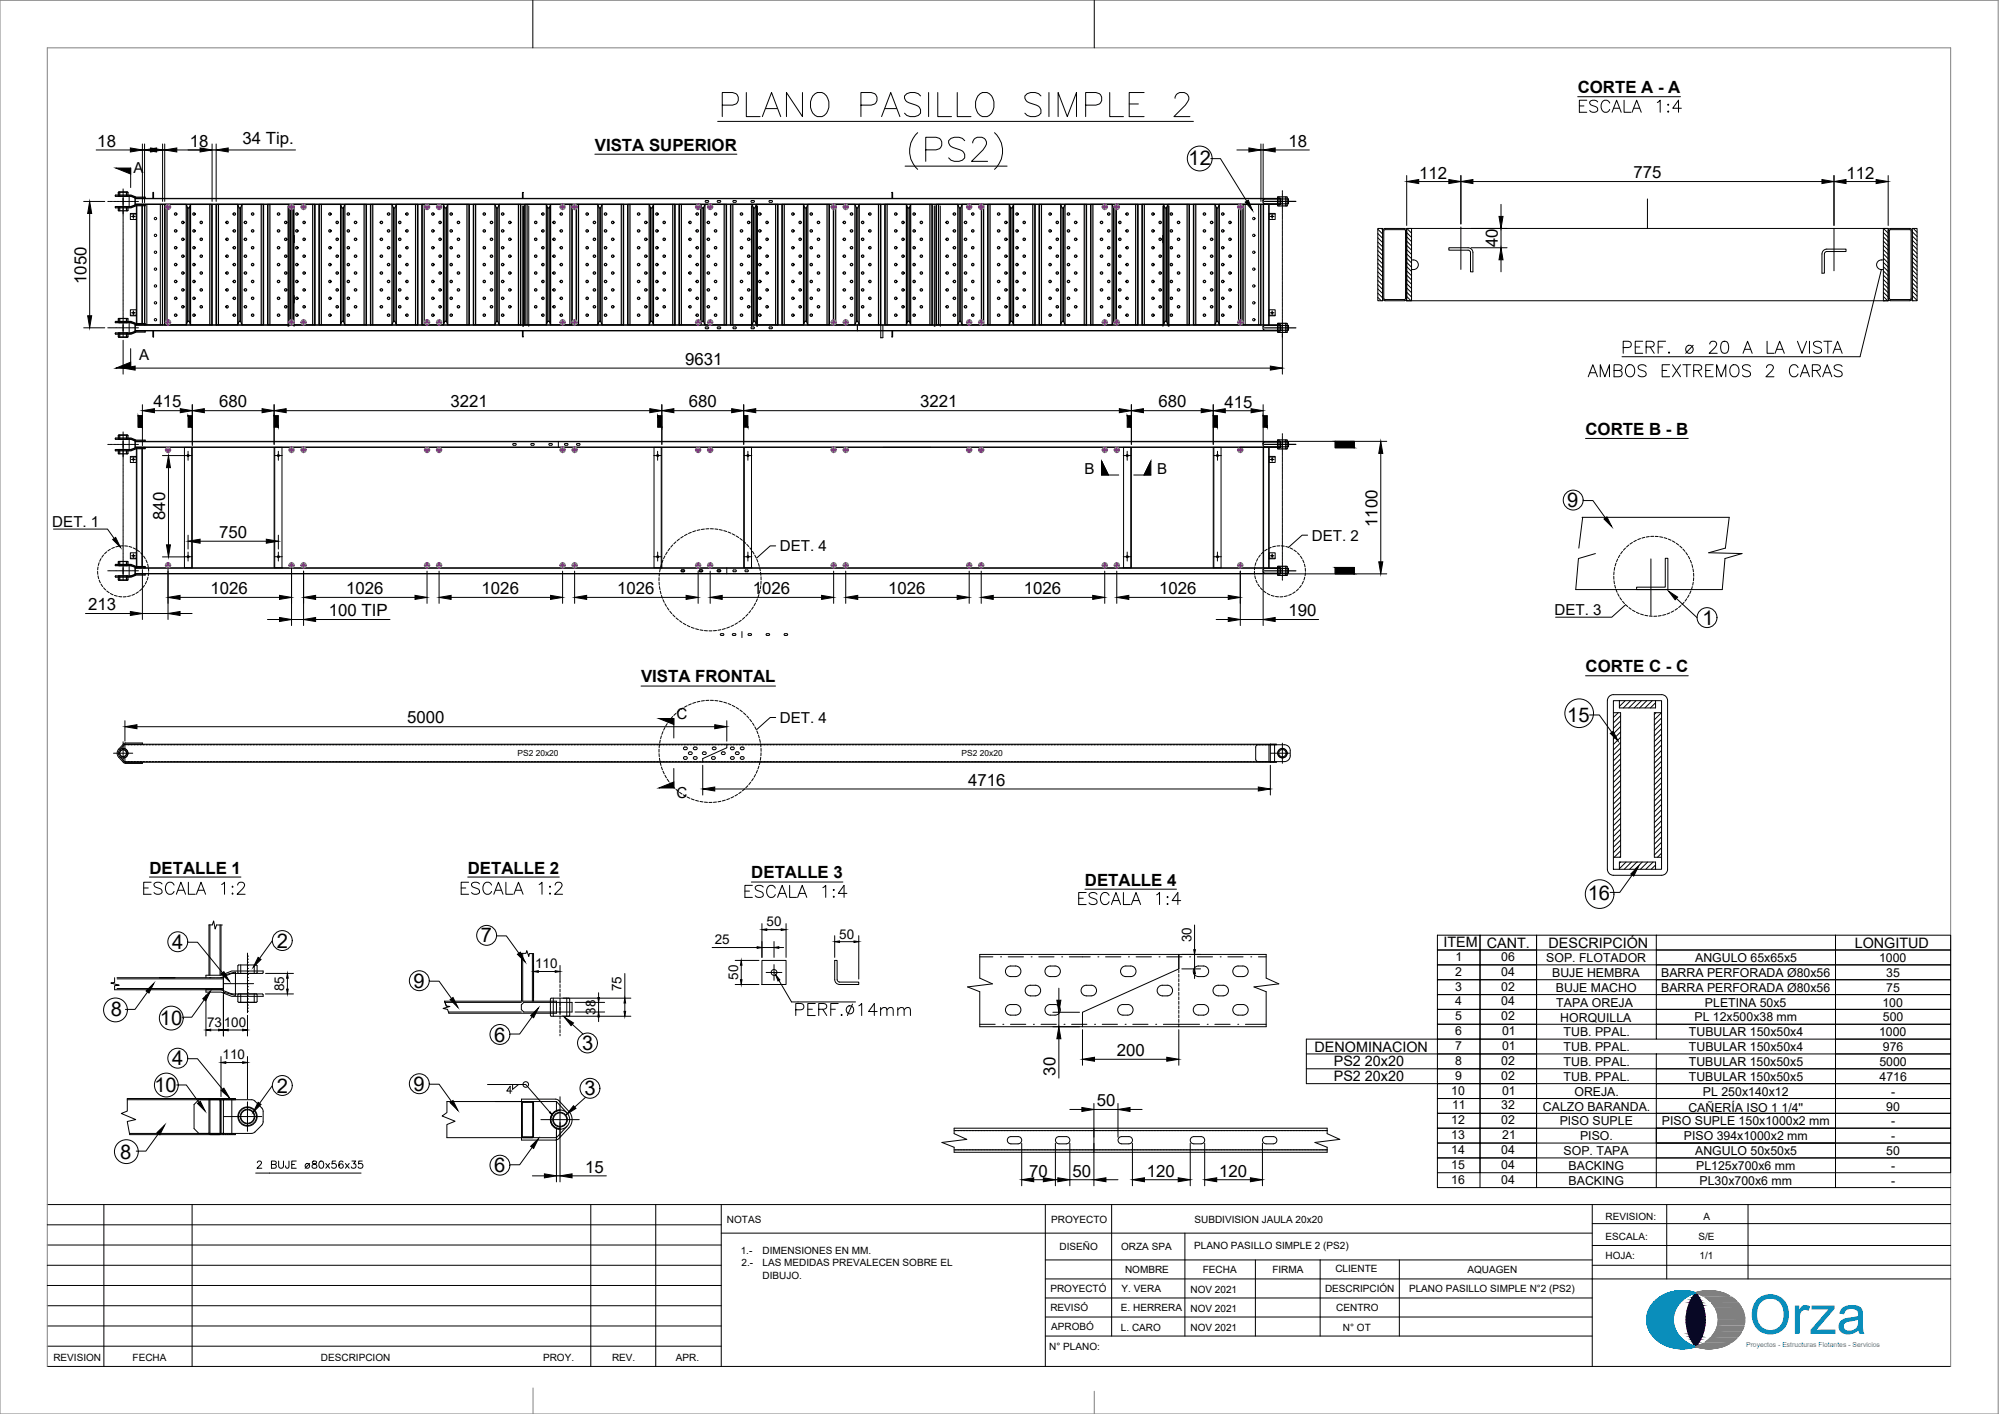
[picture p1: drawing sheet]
<svg xmlns="http://www.w3.org/2000/svg" width="420mm" height="297mm" viewBox="0 0 420 297" stroke-linecap="round" stroke-linejoin="round" font-family="sans-serif">
<defs><g id="words">
<text font-size="11.4" fill="#008ab8" x="367.6" y="280.2">Orza</text>
<g font-size="5.7">
<text x="330.6" y="24.7">ESCALA 1:4</text>
<text x="340.1" y="75.5">PERF. ø 20 A LA VISTA</text>
<text x="332.7" y="80.4">AMBOS EXTREMOS 2 CARAS</text>
<text x="28.9" y="189.1">ESCALA 1:2</text>
<text x="95.6" y="189.1">ESCALA 1:2</text>
<text x="155.2" y="189.8">ESCALA 1:4</text>
<text x="225.4" y="191.2">ESCALA 1:4</text>
<text x="166.2" y="214.5">PERF. 14mm</text>
</g>
<g font-size="4.2">
<text x="249.8" y="34.7">12</text>
<text x="329.4" y="106.5">9</text>
<text x="357.8" y="131.3" transform="rotate(-1 357.8 131.3)">1</text>
<text x="329.4" y="151.6">15</text>
<text x="333.7" y="189.1">16</text>
<text x="101" y="198">7</text>
<text x="36.2" y="199.3">4</text>
<text x="58.2" y="199.1">2</text>
<text x="86.9" y="207.5">9</text>
<text x="23.3" y="213.4">8</text>
<text x="33.6" y="215.3">10</text>
<text x="103.8" y="218.8">6</text>
<text x="122.4" y="220.6">3</text>
<text x="36.2" y="223.8">4</text>
<text x="32.5" y="229.3">10</text>
<text x="58.2" y="229.5">2</text>
<text x="86.9" y="229.2">9</text>
<text x="122.9" y="230.1">3</text>
<text x="25.3" y="243.4">8</text>
<text x="103.8" y="246.3">6</text>
</g>
<g font-size="3.5">
<text x="331.6" y="19.6">CORTE A - A</text>
<text x="20.5" y="30.8">18</text>
<text x="39.9" y="30.8">18</text>
<text x="51" y="30.2">34 Tip.</text>
<text x="125" y="31.6">VISTA SUPERIOR</text>
<text x="270.8" y="30.8">18</text>
<text x="298.3" y="37.5">112</text>
<text x="343.3" y="37.5">775</text>
<text x="388.1" y="37.5">112</text>
<text x="314.8" y="51.9" transform="rotate(-90 314.8 51.9)">40</text>
<text x="18.2" y="59.6" transform="rotate(-90 18.2 59.6)">1050</text>
<text x="144" y="76.7">9631</text>
<text x="32.3" y="85.6">415</text>
<text x="46.1" y="85.6">680</text>
<text x="94.7" y="85.6">3221</text>
<text x="144.8" y="85.6">680</text>
<text x="193.4" y="85.6">3221</text>
<text x="243.5" y="85.6">680</text>
<text x="257.3" y="85.6">415</text>
<text x="333.2" y="91.4">CORTE B - B</text>
<text x="34.7" y="109.3" transform="rotate(-90 34.7 109.3)">840</text>
<text x="46.1" y="113">750</text>
<text x="289.5" y="110.7" transform="rotate(-90 289.5 110.7)">1100</text>
<text x="44.2" y="124.8">1026</text>
<text x="72.7" y="124.8">1026</text>
<text x="101.2" y="124.8">1026</text>
<text x="129.7" y="124.8">1026</text>
<text x="158.2" y="124.8">1026</text>
<text x="186.7" y="124.8">1026</text>
<text x="215.2" y="124.8">1026</text>
<text x="243.7" y="124.8">1026</text>
<text x="18.5" y="128.2">213</text>
<text x="69.1" y="129.5">100 TIP</text>
<text x="270.8" y="129.5">190</text>
<text x="134.7" y="143.4">VISTA FRONTAL</text>
<text x="333.3" y="141.2">CORTE C - C</text>
<text x="85.6" y="152">5000</text>
<text x="203.5" y="165.1">4716</text>
<text x="31.4" y="183.5">DETALLE 1</text>
<text x="98.3" y="183.5">DETALLE 2</text>
<text x="157.9" y="184.5">DETALLE 3</text>
<text x="228" y="186.1">DETALLE 4</text>
<text x="234.7" y="221.8">200</text>
<text x="221.9" y="226" transform="rotate(-90 221.9 226)">30</text>
<text x="230.5" y="232.4">50</text>
<text x="123" y="246.3">15</text>
<text x="216.3" y="247.2">70</text>
<text x="225.4" y="247.2">50</text>
<text x="241" y="247.2">120</text>
<text x="256.2" y="247.2">120</text>
</g>
<g font-size="3.2">
<text x="28.1" y="36.3">A</text>
<text x="29.3" y="75.5">A</text>
<text x="227.9" y="99.6">B</text>
<text x="243.2" y="99.6">B</text>
<text x="11" y="110.7">DET. 1</text>
<text x="275.7" y="113.6">DET. 2</text>
<text x="163.9" y="115.8">DET. 4</text>
<text x="326.7" y="129.2">DET. 3</text>
<text x="142.2" y="151">C</text>
<text x="163.9" y="151.9">DET. 4</text>
<text x="142.2" y="167.6">C</text>
</g>
<g font-size="3">
<text x="303.4" y="199">ITEM</text>
<text x="312.5" y="199.1">CANT.</text>
<text x="325.5" y="199.1">DESCRIPCIÓN</text>
<text x="389.8" y="199.1">LONGITUD</text>
<text x="276.3" y="220.9">DENOMINACION</text>
<text x="280.3" y="224">PS2 20x20</text>
<text x="280.3" y="227.1">PS2 20x20</text>
</g>
<g font-size="2.8">
<text x="161.1" y="194.6">50</text>
<text x="176.4" y="197.2">50</text>
<text x="250.4" y="198" transform="rotate(-90 250.4 198)">30</text>
<text x="112.5" y="203.4">110</text>
<text x="150.2" y="198.4">25</text>
<text x="59.7" y="208.2" transform="rotate(-90 59.7 208.2)">85</text>
<text x="130.7" y="208.2" transform="rotate(-90 130.7 208.2)">75</text>
<text x="155.1" y="205.9" transform="rotate(-90 155.1 205.9)">50</text>
<text x="43.5" y="215.7">73</text>
<text x="47" y="215.7">100</text>
<text x="125.1" y="213.2" transform="rotate(-90 125.1 213.2)">38</text>
<text x="46.8" y="222.5">110</text>
</g>
<g font-size="2.6">
<text x="305.9" y="201.9">1</text>
<text x="315.5" y="201.9">06</text>
<text x="325" y="202.1">SOP. FLOTADOR</text>
<text x="356.3" y="202.1">ANGULO 65x65x5</text>
<text x="394.9" y="202.1">1000</text>
<text x="305.8" y="208.1">3</text>
<text x="305.9" y="205">2</text>
<text x="315.5" y="205">04</text>
<text x="315.5" y="208.1">02</text>
<text x="326.2" y="205.2">BUJE HEMBRA</text>
<text x="327" y="208.4">BUJE MACHO</text>
<text x="349.2" y="205.3">BARRA PERFORADA Ø80x56</text>
<text x="349.2" y="208.4">BARRA PERFORADA Ø80x56</text>
<text x="396.5" y="205.2">35</text>
<text x="396.5" y="208.3">75</text>
<text x="305.8" y="214.3">5</text>
<text x="305.9" y="211.2">4</text>
<text x="315.5" y="211.2">04</text>
<text x="315.5" y="214.3">02</text>
<text x="327.1" y="211.5">TAPA OREJA</text>
<text x="328" y="214.6">HORQUILLA</text>
<text x="356.2" y="214.6">PL 12x500x38 mm</text>
<text x="358.4" y="211.4">PLETINA 50x5</text>
<text x="395.7" y="211.4">100</text>
<text x="395.7" y="214.6">500</text>
<text x="305.8" y="220.6">7</text>
<text x="305.8" y="217.5">6</text>
<text x="315.7" y="217.5">01</text>
<text x="315.7" y="220.6">01</text>
<text x="328.6" y="217.7">TUB. PPAL.</text>
<text x="328.6" y="220.8">TUB. PPAL.</text>
<text x="355" y="217.7">TUBULAR 150x50x4</text>
<text x="355" y="220.8">TUBULAR 150x50x4</text>
<text x="394.9" y="217.7">1000</text>
<text x="395.7" y="220.8">976</text>
<text x="305.8" y="223.7">8</text>
<text x="305.8" y="226.8">9</text>
<text x="315.5" y="226.8">02</text>
<text x="315.5" y="223.7">02</text>
<text x="328.6" y="223.9">TUB. PPAL.</text>
<text x="328.6" y="227">TUB. PPAL.</text>
<text x="355" y="223.9">TUBULAR 150x50x5</text>
<text x="355" y="227">TUBULAR 150x50x5</text>
<text x="395" y="223.9">5000</text>
<text x="395.1" y="227">4716</text>
<text x="305" y="229.9">10</text>
<text x="305.2" y="233.1">11</text>
<text x="315.5" y="233.1">32</text>
<text x="315.7" y="229.9">01</text>
<text x="324.3" y="233.3">CALZO BARANDA.</text>
<text x="330.9" y="230.2">OREJA.</text>
<text x="354.9" y="233.5">CAÑERÍA ISO 1 1/4''</text>
<text x="357.9" y="230.2">PL 250x140x12</text>
<text x="396.5" y="233.3">90</text>
<text x="397.5" y="230.2">-</text>
<text x="305" y="236.2">12</text>
<text x="305" y="239.3">13</text>
<text x="315.5" y="236.2">02</text>
<text x="315.7" y="239.3">21</text>
<text x="327.8" y="236.4">PISO SUPLE</text>
<text x="332.1" y="239.5">PISO.</text>
<text x="349.3" y="236.4">PISO SUPLE 150x1000x2 mm</text>
<text x="353.9" y="239.4">PISO 394x1000x2 mm</text>
<text x="397.5" y="239.5">-</text>
<text x="397.5" y="236.4">-</text>
<text x="305" y="245.5">15</text>
<text x="305" y="242.4">14</text>
<text x="315.5" y="242.4">04</text>
<text x="315.5" y="245.5">04</text>
<text x="328.7" y="242.7">SOP. TAPA</text>
<text x="329.7" y="245.8">BACKING</text>
<text x="356.3" y="242.7">ANGULO 50x50x5</text>
<text x="356.5" y="245.8">PL125x700x6 mm</text>
<text x="396.5" y="242.6">50</text>
<text x="397.5" y="245.8">-</text>
<text x="305" y="248.6">16</text>
<text x="315.5" y="248.6">04</text>
<text x="329.7" y="248.9">BACKING</text>
<text x="357.2" y="248.9">PL30x700x6 mm</text>
<text x="397.5" y="248.9">-</text>
</g>
<g font-size="2.1">
<text x="152.8" y="256.9">NOTAS</text>
<text x="220.9" y="256.9">PROYECTO</text>
<text x="251.1" y="256.8">SUBDIVISION JAULA 20x20</text>
<text x="337.5" y="256.3">REVISION:</text>
<text x="358.1" y="256.3">A</text>
<text x="155.7" y="263.5">1.-</text>
<text x="160.3" y="263.5">DIMENSIONES EN MM.</text>
<text x="222.7" y="262.5">DISEÑO</text>
<text x="235.7" y="262.5">ORZA SPA</text>
<text x="251" y="262.5">PLANO PASILLO SIMPLE 2 (PS2)</text>
<text x="337.5" y="260.4">ESCALA:</text>
<text x="357" y="260.5">S/E</text>
<text x="155.9" y="266.1">2.-</text>
<text x="160.3" y="268.6">DIBUJO.</text>
<text x="160.3" y="266.1">LAS MEDIDAS PREVALECEN SOBRE EL</text>
<text x="236.5" y="267.5">NOMBRE</text>
<text x="252.8" y="267.5">FECHA</text>
<text x="267.4" y="267.5">FIRMA</text>
<text x="280.7" y="267.3">CLIENTE</text>
<text x="308.5" y="267.3">AQUAGEN</text>
<text x="337.5" y="264.6">HOJA:</text>
<text x="357.2" y="264.6">1/1</text>
<text x="220.8" y="271.4">PROYECTÓ</text>
<text x="220.8" y="275.4">REVISÓ</text>
<text x="235.6" y="275.5">E. HERRERA</text>
<text x="235.8" y="271.5">Y. VERA</text>
<text x="250.2" y="271.5">NOV 2021</text>
<text x="250.2" y="275.5">NOV 2021</text>
<text x="278.5" y="271.3">DESCRIPCIÓN</text>
<text x="280.9" y="275.3">CENTRO</text>
<text x="296.2" y="271.3">PLANO PASILLO SIMPLE N°2 (PS2)</text>
<text x="220.9" y="279.4">APROBÓ</text>
<text x="235.6" y="279.5">L. CARO</text>
<text x="250.2" y="279.5">NOV 2021</text>
<text x="282.3" y="279.5">N° OT</text>
<text x="11.2" y="285.9">REVISION</text>
<text x="27.9" y="285.9">FECHA</text>
<text x="67.4" y="285.9">DESCRIPCION</text>
<text x="114.1" y="285.9">PROY.</text>
<text x="128.6" y="285.9">REV.</text>
<text x="142" y="285.9">APR.</text>
<text x="220.5" y="283.5">N° PLANO:</text>
</g>
<g font-size="1.8">
<text x="108.8" y="158.8">PS2 20x20</text>
<text x="202.1" y="158.8">PS2 20x20</text>
</g>
<text font-size="1.4" fill="#008ab8" x="367" y="283">Proyectos - Estructuras Flotantes - Servicios</text>
</g></defs>
<!-- layer: ejes -->
<g fill="none" stroke="#000" stroke-width=".21">
<path d="M25.9 39.7v.4M22.6 42.3h.3M23 42.3h.1M23.2 42.3h.4M23.7 42.3h.1M23.9 42.3h.4M24.4 42.3h.1M24.6 42.3h.5M25.1 42.3h.1M25.3 42.3h.5M25.9 40.1v.1M25.9 40.3v.5"/>
<path d="M25.9 40.9h.1M25.9 41v.5M25.9 41.6v.1M25.9 41.7v.5M25.9 42.4v.5M25.9 43v.1M25.9 43.2v.6M25.9 43.8v.7M25.9 44.6v.6M25.9 45.3h.1M25.9 45.4v.5M25.9 46v.1"/>
<path d="M25.9 46.1v.5M25.9 46.7v.1M25.9 46.8v.5M25.9 47.4v.1M25.9 47.6v.4M25.9 48.1v.1M25.9 48.3v.4M25.9 48.8v.1M25.9 49v.5M25.9 49.5v.1M25.9 49.7v.5M25.9 50.2v.1"/>
<path d="M25.9 50.4v.5M25.9 51h.1M25.9 51.1v.5M25.9 51.7h.1M25.9 51.8v.5M25.9 52.4v.1M25.9 52.5v.5M25.9 53.1v.1M25.9 53.3v.4M25.9 53.8v.1M25.9 54v.4M25.9 54.5v.1"/>
<path d="M25.9 54.7v.4M25.9 55.2v.1M25.9 55.4v.5M25.9 55.9v.1M25.9 56.1v.5M25.9 56.6v.1M25.9 56.8v.5M25.9 57.4h.1M25.9 57.5v.5M25.9 58.1v.1M25.9 58.2v.5M25.9 58.8v.1"/>
<path d="M25.9 58.9v.5M25.9 59.5v.1M25.9 59.7v.4M25.9 42.3v.1M26 42.3h.5M26.6 42.3h.1M26.7 42.3h.5M27.3 42.3h.1M27.4 42.3h.5M28 42.3h.1M28.1 42.3h.5M28.7 42.3h.1"/>
<path d="M28.9 42.3h.2M269.5 40.1v.3M269.5 40.5h.1M269.5 40.6v.5M269.5 41.2v.1M269.5 41.3v.5M269.5 41.9v.1M269.5 42v.5M269.5 42.6v.1M269.5 42.8v.4M269.5 43.3v.1M269.5 43.5v.4"/>
<path d="M269.5 44v.1M269.5 44.2v.5M269.5 44.7v.1M269.5 44.9v.5M269.5 45.4v.1M269.5 45.6v.5M269.5 46.2h.1M269.5 46.3v.5M269.5 46.9h.1M269.5 47v.5M269.5 47.6v.1M269.5 47.7v.5"/>
<path d="M269.5 48.3v.1M269.5 48.4v.5M269.5 49v.1M269.5 49.2v.4M269.5 49.7v.1M269.5 49.9v.5M269.5 50.4v.1M269.5 50.6v.5M269.5 51.1v.1M269.5 51.3v.5M269.5 51.8v.1M269.5 52v.5"/>
<path d="M269.5 52.6h.1M269.5 52.7v.5M269.5 53.3h.1M269.5 53.4v.5M269.5 54v.1M269.5 54.1v.5M269.5 54.7v.1M269.5 54.8v.5M269.5 55.4v.1M269.5 55.6v.4M269.5 56.1v.1M269.5 56.3v.5"/>
<path d="M269.5 56.8v.1M269.5 57v.5M269.5 57.5v.1M269.5 57.7v.5M269.5 58.3h.1M269.5 58.4v.5M269.5 59h.1M269.5 59.1v.5M269.5 59.7v.1M269.5 59.8v.5M22.6 68.9h.3M23 68.9h.1"/>
<path d="M23.2 68.9h.4M23.7 68.9h.1M23.9 68.9h.4M24.4 68.9h.1M24.6 68.9h.5M25.1 68.9h.1M25.3 68.9h.5M25.9 60.2v.1M25.9 60.4v.4M25.9 60.9v.1M25.9 61.1v.4M25.9 61.6v.1"/>
<path d="M25.9 61.8v.5M25.9 62.3v.1M25.9 62.5v.5M25.9 63.1h.1M25.9 63.2v.5M25.9 63.8h.1M25.9 63.9v.5M25.9 64.5v.1M25.9 64.6v.5M25.9 65.2v.1M25.9 65.3v.5M25.9 65.9v.1"/>
<path d="M25.9 66.1v.4M25.9 66.6v.1M25.9 66.8v.4M25.9 67.3v.1M25.9 67.5v.5M25.9 68v.1M25.9 68.2v.5M25.9 68.7v.1M25.9 69.5h.1M25.9 69.6v.5M25.9 70.2h.1M25.9 70.3v.6"/>
<path d="M25.9 68.9v.5M26 68.9h.5M26.6 68.9h.1M26.7 68.9h.5M27.3 68.9h.1M27.4 68.9h.5M28 68.9h.1M28.1 68.9h.5M28.7 68.9h.1M28.9 68.9h.2M269.5 60.4v.1M269.5 60.5v.5"/>
<path d="M269.5 61.1v.1M269.5 61.3v.4M269.5 61.8v.1M269.5 62v.4M269.5 62.5v.1M269.5 62.7v.5M269.5 63.2v.1M269.5 63.4v.5M269.5 63.9v.1M269.5 64.1v.5M269.5 64.7h.1M269.5 64.8v.5"/>
<path d="M269.5 65.4h.1M269.5 65.5v.5M269.5 66.1v.1M269.5 66.2v.5M269.5 66.8v.1M269.5 66.9v.5M269.5 67.5v.1M269.5 67.7v.4M269.5 68.2v.1M269.5 68.4v.5M269.5 68.9v.1M269.5 69.1v.5"/>
<path d="M269.5 69.6v.1M269.5 69.8v.5M269.5 70.3v.1M269.5 70.5v.3M22.6 93.4h.3M23 93.4h.1M23.2 93.4h.4M23.7 93.4h.1M23.9 93.4h.4M24.4 93.4h.1M24.6 93.4h.5M25.1 93.4h.1"/>
<path d="M25.3 93.4h.5M25.8 93.4h.1M25.9 90.7v.4M25.9 91.2v.1M25.9 91.4v.4M25.9 91.9v.1M25.9 92.1v.4M25.9 92.6v.1M25.9 92.8v.4M25.9 93.3v.1M25.9 93.5v.5M25.9 94v.1"/>
<path d="M25.9 94.2v.6M25.9 94.9v.6M25.9 95.6v.6M25.9 96.3v.1M25.9 96.5v.4M25.9 97v.1M25.9 97.2v.5M25.9 97.7v.1M25.9 97.9v.5M25.9 98.4v.1M25.9 98.6v.5M25.9 99.2h.1"/>
<path d="M25.9 99.3v.5M25.9 99.9h.1M26 93.4h.5M26.6 93.4h.1M26.7 93.4h.5M27.3 93.4h.1M27.4 93.4h.5M28 93.4h.1M28.1 93.4h.5M28.7 93.4h.1M28.9 93.4h.2M269.5 91.1v.3"/>
<path d="M269.5 91.5v.1M269.5 91.7v.4M269.5 92.2v.1M269.5 92.4v.5M269.5 92.9v.1M269.5 93.1v.5M269.5 93.6v.1M269.5 93.8v.5M269.5 94.4h.1M269.5 94.5v.5M269.5 95.1v.1M269.5 95.2v.5"/>
<path d="M269.5 95.8v.1M269.5 95.9v.5M269.5 96.5v.1M269.5 96.7v.4M269.5 97.2v.1M269.5 97.4v.4M269.5 97.9v.1M269.5 98.1v.4M269.5 98.6v.1M269.5 98.8v.5M269.5 99.3v.1M269.5 99.5v.5"/>
<path d="M22.6 119.9h.3M23 119.9h.1M23.2 119.9h.4M23.7 119.9h.1M23.9 119.9h.4M24.4 119.9h.1M24.6 119.9h.5M25.1 119.9h.1M25.3 119.9h.5M25.8 119.9h.1M25.9 100v.5M25.9 100.6v.1"/>
<path d="M25.9 100.7v.5M25.9 101.3v.1M25.9 101.4v.5M25.9 102v.1M25.9 102.2v.4M25.9 102.7v.1M25.9 102.9v.4M25.9 103.4v.1M25.9 103.6v.5M25.9 104.1v.1M25.9 104.3v.5M25.9 104.8v.1"/>
<path d="M25.9 105v.5M25.9 105.6h.1M25.9 105.7v.5M25.9 106.3h.1M25.9 106.4v.5M25.9 107v.1M25.9 107.1v.5M25.9 107.7v.1M25.9 107.9v.4M25.9 108.4v.1M25.9 108.6v.4M25.9 109.1v.1"/>
<path d="M25.9 109.3v.4M25.9 109.8v.1M25.9 110v.5M25.9 110.5v.1M25.9 110.7v.5M25.9 111.2v.1M25.9 111.4v.5M25.9 112h.1M25.9 112.1v.5M25.9 112.7v.1M25.9 112.8v.5M25.9 113.4v.1"/>
<path d="M25.9 113.5v.5M25.9 114.1v.1M25.9 114.3v.4M25.9 114.8v.1M25.9 115v.4M25.9 115.5v.1M25.9 115.7v.5M25.9 116.2v.1M25.9 116.4v.5M25.9 116.9v.1M25.9 117.1v.5M25.9 117.7h.1"/>
<path d="M25.9 117.8v.5M25.9 118.4h.1M25.9 118.5v.5M25.9 119.1v.1M25.9 119.2v.5M25.9 119.8v.1M25.9 119.9v.5M26 119.9h.5M26.6 119.9h.1M26.7 119.9h.5M27.3 119.9h.1M27.4 119.9h.5"/>
<path d="M28 119.9h.1M28.1 119.9h.5M28.7 119.9h.1M28.9 119.9h.2M269.5 100.1h.1M269.5 100.2v.5M269.5 100.8h.1M269.5 100.9v.5M269.5 101.5v.1M269.5 101.6v.5M269.5 102.2v.1M269.5 102.3v.5"/>
<path d="M269.5 102.9v.1M269.5 103.1v.4M269.5 103.6v.1M269.5 103.8v.4M269.5 104.3v.1M269.5 104.5v.5M269.5 105v.1M269.5 105.2v.5M269.5 105.7v.1M269.5 105.9v.5M269.5 106.5h.1M269.5 106.6v.5"/>
<path d="M269.5 107.2h.1M269.5 107.3v.5M269.5 107.9v.1M269.5 108v.5M269.5 108.6v.1M269.5 108.7v.5M269.5 109.3v.1M269.5 109.5v.4M269.5 110v.1M269.5 110.2v.4M269.5 110.7v.1M269.5 110.9v.5"/>
<path d="M269.5 111.4v.1M269.5 111.6v.5M269.5 112.1v.1M269.5 112.3v.5M269.5 112.9h.1M269.5 113v.5M269.5 113.6v.1M269.5 113.7v.5M269.5 114.3v.1M269.5 114.4v.5M269.5 115v.1M269.5 115.1v.5"/>
<path d="M269.5 115.7v.1M269.5 115.9v.4M269.5 116.4v.1M269.5 116.6v.4M269.5 117.1v.1M269.5 117.3v.5M269.5 117.8v.1M269.5 118v.5M269.5 118.6h.1M269.5 118.7v.5M269.5 119.3h.1M269.5 119.4v.5"/>
<path d="M269.5 120v.1M25.9 120.5v.1M25.9 120.7v.4M25.9 121.2v.1M25.9 121.4v.5M269.5 120.1v.5M269.5 120.7v.1M269.5 120.8v.5M269.5 121.4v.1M269.5 121.6v.3"/>
</g>
<!-- layer: SEG -->
<g fill="none" stroke="#000" stroke-width=".21">
<path d="M28.4 41.7h240.8M28.4 42.9h240.8M28.8 43.2v24.8M29.8 43.2v24.8M30.4 42.9v25.3M30.9 42.9v25.3M33.7 42.9v25.3M34.1 42.9v25.3M261.3 42.9v25.3M261.7 42.9v25.3M264.6 42.9v25.3M265 42.9v25.3"/>
<path d="M265.6 42.9v25.3M266.7 42.9v25.3M28.4 68.3h240.8M28.4 69.4h240.8M28.4 92.8h240.8M28.4 93.9h240.8M28.8 94.3v24.7M29.8 94.3v24.7M265.6 94v25.3M266.7 94v25.3M28.4 119.4h240.8M28.4 120.5h240.8"/>
</g>
<!-- layer: COTAS -->
<g fill="none" stroke="#000" stroke-width=".21">
<path d="M156.9 19.4v5.1h2.9M168.7 19.4v5.1l-3.4-5.1v5.1M195.2 19.4v5.1M197.1 19.4v5.1h2.9M201.2 19.4v5.1h2.9M220.5 19.4v5.1M233.2 19.4v5.1h2.9M240.5 19.4h-3.2v5.1h3.2M125 32.4h29.9M150.8 25.5h100M151.8 22.1h2.2a1.33 1.33 0 0 0 1.2-1.3 1.33 1.33 0 0 0-1.2-1.4h-2.2v5.1M160.2 24.5l2-5.1 1.9 5.1"/>
<path d="M161 22.8h2.4M170.8 20.2a1.74 1.74 0 0 1 1.8-.8 1.74 1.74 0 0 1 1.4 1.2 2.85 2.85 0 0 1-1.2 3.9 1.99 1.99 0 0 1-2.4-1.9v-1.2zM181 22.1h2.1a1.32 1.32 0 0 0 1.3-1.3 1.32 1.32 0 0 0-1.3-1.4h-2.1v5.1M185.3 24.5l1.9-5.1 1.9 5.1M186 22.8h2.4M190.2 34.9h21.5M192.9 27.9a5.2 5.2 0 0 0 0 7.7M193.5 20.2a2.22 2.22 0 0 0-3.4 0 1.28 1.28 0 0 0 1 1.4l1.4 .5a1.23 1.23 0 0 1 .9 .9 1.23 1.23 0 0 1-.4 1.3 2.32 2.32 0 0 1-2.9-.5M194.6 31.5h2.1a1.33 1.33 0 0 0 1.3-1.3 1.33 1.33 0 0 0-1.3-1.4h-2.1v5.1M202.8 29.6a2.23 2.23 0 0 0-3.4 0 1.31 1.31 0 0 0 1 1.4l1.4 .5a1.39 1.39 0 0 1 1 1.7 2.21 2.21 0 0 1-3.4 0M204.4 30a1.25 1.25 0 0 1 1-1.2h1a1.23 1.23 0 0 1 .7 2l-.5 .7-2.4 2.4h3.4M205.5 20.2a1.74 1.74 0 0 1 1.8-.8 1.74 1.74 0 0 1 1.4 1.2 2.85 2.85 0 0 1-1.2 3.9 2 2 0 0 1-2.4-1.9v-1.2z"/>
<path d="M209 27.9a5.2 5.2 0 0 1 0 7.7M218.8 20.2a2.23 2.23 0 0 0-3.4 0 1.31 1.31 0 0 0 1 1.4l1.4 .5a1.39 1.39 0 0 1 1 1.7 2.23 2.23 0 0 1-3.4 0M222.4 24.5v-5.1l1.9 5.1 2-5.1v5.1M228.2 22.1h2.2a1.33 1.33 0 0 0 1.2-1.3 1.33 1.33 0 0 0-1.2-1.4h-2.2v5.1M237.3 21.8h2M247 20.6a1.25 1.25 0 0 1 .9-1.2h1a1.23 1.23 0 0 1 .7 2l-.5 .7-2.4 2.4h3.4M331.6 20.3h21.6M28.7 43.2v24.8M29.9 43.2v24.8M265.5 42.9v25.3M266.8 42.9v25.3M395.4 56.6l-4.5 18.3h-50"/>
<path d="M185.1 68.2v2.7h.5v-2.7M28.7 94.3v24.7M29.9 94.3v24.7M265.5 94v25.3M266.8 94v25.3M333.2 92.1h21.6M332.5 108.7h31l-.9 6.4-3.5 1 7 .2-3.5 1-.6 6.6h-30.8l.6-6.6 3.5-1M332.7 108.7l-.9 6.4M25.9 157.2a1.01 1.01 0 0 1 1 1 1.01 1.01 0 0 1-1 1M134.7 144.1h28.3M267 156.3h1.3v.1h-1.3zM267 160v.1"/>
<path d="M267 156.3v.1M267.1 160l.2 .1M267.3 156.3l-.2 .1M267.4 160l.1 .1M267.5 156.3l-.1 .1M267.6 160l.1 .1M267.7 156.3l-.1 .1M267.8 160l.1 .1M267.9 156.3l-.1 .1M268 160l.2 .1M268.2 156.3l-.2 .1M268.3 160v.1h-1.3"/>
<path d="M333.3 142h21.5M267 160.1h.1M31.4 184.2h19.2M98.3 184.2h19.3M157.9 185.3h19.3M228 186.8h19.3M47 206.6h6.3M52 200.2v12.4M109.6 200.3h1l.1-.6 .4 1.2 .2-.6h.8M117 210.3v2.5M47 230.8h2.5v.2h-2.5zM47 230.8h.1"/>
<path d="M47.2 238.1l.3 .3M47.5 230.8l-.3 .2M47.7 238.1l.2 .3M47.9 230.8l-.2 .2M48.1 238.1l.3 .3M48.4 230.8l-.3 .2M48.6 238.1l.2 .3M48.8 230.8l-.2 .2M49 238.1l.3 .3M49.3 230.8l-.3 .2M49.5 238.1v.3h-2.5M102.5 227.8h8l5.1 5.9"/>
<path d="M107.6 229.2h-1.1l.7-1v1.5M107.7 227.8v1l1.3-1M117.7 233.2a2.03 2.03 0 0 0-2 2 2.03 2.03 0 0 0 2 2M117.7 233.3a1.9 1.9 0 0 0-1.9 1.9 1.9 1.9 0 0 0 1.9 1.9M53.7 246.4h22.2M54.1 244.3l.3-.4h.3l.3 .3-.3 .5-.7 .7h1M57.1 244.6l.8-.1 .2-.3-.4-.3h-.6v1.5l.9-.1 .1-.4-.4-.3M58.6 243.9v1.1a.51 .51 0 0 0 .5 .4 .51 .51 0 0 0 .5-.4v-1.1M60.7 243.9v1.4h-.5l-.2-.4M61.3 244.6h.6M62.3 243.9h-1v1.5h1M65.1 244.4l-1 1"/>
<path d="M65.7 244v.4l.7 .2 .2 .3a.51 .51 0 0 1-.5 .5 .51 .51 0 0 1-.5-.5l.2-.3 .7-.2v-.3a.58 .58 0 0 0-.8-.1zM67.2 244a.49 .49 0 0 1 .8 .2v.3a.65 .65 0 0 1-.5 .9 .96 .96 0 0 1-.3-1.4zM68.5 244.4l.8 1M69.3 244.4l-.8 1M70.6 243.9h-.8v.6a.54 .54 0 0 1 .8 0 .54 .54 0 0 1-.1 .8 .54 .54 0 0 1-.8-.2M72.1 244.1l-.1-.1a.5 .5 0 0 0-.7 .2 .89 .89 0 0 0 .4 1.2 .47 .47 0 0 0 .5-.4 .47 .47 0 0 0-.5-.5 .47 .47 0 0 0-.5 .4M72.6 244.4l.8 1M73.4 244.4l-.8 1M74 243.9h.8l-.5 .6a.5 .5 0 0 1 .4 .8 .5 .5 0 0 1-.9-.2M76.1 243.9h-.7l-.1 .6a.54 .54 0 0 1 .9 0 .54 .54 0 0 1-.1 .8 .54 .54 0 0 1-.8-.2"/>
<circle cx="25.9" cy="158.2" r="1.01"/>
<circle cx="25.9" cy="158.2" r=".77"/>
<circle cx="25.9" cy="158.2" r=".7"/>
<circle cx="110.5" cy="227.8" r=".59"/>
<circle cx="117.7" cy="235.2" r="2.03"/>
<circle cx="117.7" cy="235.2" r="1.54"/>
<circle cx="117.7" cy="235.2" r="1.41"/>
<circle cx="64.6" cy="244.9" r=".5"/>
</g>
<!-- layer: D -->
<g fill="none" stroke="#000" stroke-width=".21">
<path d="M28.4 41.7v1.2M60.5 43.3v25.3M60.7 43.3v25.3M61.8 43.3v25.3M109.9 43.3v25.3M110 43.3v25.3M111.1 43.3v25.3M157.9 43.3v25.3M159.1 43.3v25.3M159.2 43.3v25.3M196.4 43.3v25.3M196.5 43.3v25.3"/>
<path d="M197.6 43.3v25.3M244.4 43.3v25.3M245.5 43.3v25.3M245.7 43.3v25.3M289.6 59.8l1 1M289.6 58.9l1 1M289.6 58l1 1M289.6 57.1l1 1M289.6 56.2l1 1M289.6 55.3l1 1M289.6 54.4l1 1M289.6 53.5l1 1"/>
<path d="M289.6 52.6l1 1M289.6 51.7l1 1M289.6 50.8l1 1.1M289.6 49.9l1 1.1M289.6 49.1l1 1M289.6 48.2l1 1M290.3 48l.3 .3M295.7 59.6l1 1M295.7 57.8l1 1M295.7 58.7l1 1M295.7 56.9l1 1M295.7 56l1 1"/>
<path d="M295.7 55.1l1 1M295.7 54.2l1 1M295.7 53.3l1 1M295.7 52.4l1 1.1M295.7 51.5l1 1.1M295.7 50.6l1 1.1M295.7 49.7l1 1.1M295.7 48.9l1 1M295.7 48l1 1M296.6 48l.1 .1M395.9 52.4l1 1.1M395.9 59.6l1 1"/>
<path d="M395.9 58.7l1 1M395.9 57.8l1 1M395.9 56.9l1 1M395.9 56l1 1M395.9 55.1l1 1M395.9 54.2l1 1M395.9 53.3l1 1.1M395.9 51.5l1 1.1M395.9 50.6l1 1.1M395.9 49.8l1 1M395.9 48.9l1 1M395.9 48l1 1"/>
<path d="M396.8 48l.1 .1M401.9 59.4l1 1M401.9 58.5l1 1M401.9 57.6l1 1M401.9 56.7l1 1M401.9 55.8l1 1M401.9 54.9l1 1.1M401.9 54l1 1.1M401.9 53.1l1 1.1M401.9 52.3l1 1M401.9 51.4l1 1M401.9 50.5l1 1"/>
<path d="M401.9 49.6l1 1M401.9 48.7l1 1M402.1 48l.8 .8M28.4 68.2v1.3M289.6 62.5l.7 .7M289.6 61.6l1 1M289.6 60.7l1 1M295.7 63.2h.1M295.7 62.3l.9 .9M295.7 61.4l1 1M295.7 60.5l1 1M395.9 63.2h.1"/>
<path d="M395.9 62.3l.8 .9M395.9 61.4l1 1M395.9 60.5l1 1M401.9 63l.2 .2M401.9 62.1l1 1M401.9 61.2l1 1M401.9 60.3l1 1M28.4 92.7v1.3M28.4 119.3v1.3M163.7 206l2.7 4.5M167.7 210.5h12.1"/>
<circle cx="28" cy="45.5" r=".15"/>
<circle cx="267.4" cy="45.5" r=".15"/>
<circle cx="28" cy="65.7" r=".15"/>
<circle cx="267.4" cy="65.7" r=".15"/>
<circle cx="28" cy="96.5" r=".15"/>
<circle cx="39.5" cy="95.7" r=".21"/>
<circle cx="58.5" cy="95.7" r=".21"/>
<circle cx="138.2" cy="95.7" r=".21"/>
<circle cx="157.2" cy="95.7" r=".21"/>
<circle cx="236.9" cy="95.7" r=".21"/>
<circle cx="255.9" cy="95.7" r=".21"/>
<circle cx="267.4" cy="96.5" r=".15"/>
<circle cx="28" cy="116.7" r=".15"/>
<circle cx="39.5" cy="116.9" r=".21"/>
<circle cx="58.5" cy="116.9" r=".21"/>
<circle cx="138.2" cy="116.9" r=".21"/>
<circle cx="157.2" cy="116.9" r=".21"/>
<circle cx="236.9" cy="116.9" r=".21"/>
<circle cx="255.9" cy="116.9" r=".21"/>
<circle cx="267.4" cy="116.7" r=".15"/>
</g>
<!-- layer: 2 -->
<g fill="none" stroke="#000" stroke-width=".25">
<path d="M24.2 41.1l3.3-.1 1.1 .4h1.9v.3a4.3 4.3 0 0 1-2.9-.4l-3.3-.1zM24.2 43.5l3.4-.1a4.1 4.1 0 0 1 2.9-.4v.2h-1.9l-1.1 .5h-3.2zM27.6 43.4h-.1M268.5 41.7h.7v1.2h-.7M24.2 70l3.4-.1a4.3 4.3 0 0 1 2.9-.4v.3h-1.9l-1.1 .4h-3.2zM24.2 67.6l3.3-.1 1.1 .5h1.9v.2a4.2 4.2 0 0 1-2.9-.4h-3.3zM268.5 68.2h.7v1.3h-.7M24.2 92.1l3.3-.1 1.1 .5h1.9v.2a4.2 4.2 0 0 1-2.9-.4h-3.3zM24.3 94.4h3.3a4.2 4.2 0 0 1 2.9-.4v.3h-1.9l-1.1 .4h-3.2zM268.5 92.7h.7v1.3h-.7M28.6 119.3h1.9v-.3h-1.9l-1.1-.4h-3.3l.1 .2h3.2l1.1 .5M268.5 119.3h.7v1.3h-.7"/>
<path d="M24.3 121h3.3a4.3 4.3 0 0 1 2.9-.4v.2h-1.9l-1.1 .4h-3.2z"/>
</g>
<!-- layer: EJE -->
<g fill="none" stroke="#000" stroke-width=".25">
<path d="M24.9 40.4h1.9l.1 .8h-2zM26.9 43.5h-2v.8l2-.1M265.7 42.3h6.7M268.6 41.4h1.9l.1 1.8-2 .1zM24.9 70l1.9-.1 .1 .8-2 .1zM26.9 67h-2v.8l2-.1M265.7 68.9h6.7M268.6 67.9h1.9v1.9h-1.9zM24.9 91.5l1.9-.1 .1 .8-2 .1zM26.9 94.5h-2v.8l2-.1M265.7 93.4h6.7M268.6 92.4h1.9l.1 1.8-2 .1z"/>
<path d="M26.9 118h-2v.8h2M265.7 119.9h6.7M268.6 119h1.9l.1 1.8-2 .1zM24.9 121h1.9l.1 .8-2 .1z"/>
</g>
<!-- layer: S -->
<g fill="none" stroke="#000" stroke-width=".25">
<path d="M25.2 40.4v.8M25.2 43.4v.9M25.9 41.7v1.3M26.6 40.4v.8M26.6 43.4v.9M26.9 43.5v.7M268.8 41.4v1.9M269.5 41.7v1.2M270.2 41.4v1.9M25.2 66.9v.9M25.2 69.9v.9M25.9 68.2v1.3"/>
<path d="M26.6 66.9v.9M26.6 69.9v.9M26.9 67v.7M268.8 67.9v1.9M269.5 68.2v1.3M270.2 67.9v1.9M25.2 91.4v.9M25.2 94.4v.9M25.9 92.7v1.3M26.6 91.4v.9M26.6 94.4v.9M26.9 94.5v.7"/>
<path d="M268.8 92.4v1.9M269.5 92.7v1.3M270.2 92.4v1.9M25.2 117.9v.9M25.9 119.3v1.2M26.6 117.9v.9M26.9 118v.8M268.8 119v1.9M269.5 119.3v1.3M270.2 119v1.9M25.2 121v.9M26.6 121v.9"/>
</g>
<!-- layer: COTAS -->
<g fill="none" stroke="#000" stroke-width=".25">
<path d="M39.1 42.9v25.3M39.4 43.7v23.8M39.8 43.7v23.8M40 42.9v25.3M50 42.9v25.3M50.2 43.7v23.8M50.6 43.7v23.8M50.9 42.9v25.3M60.8 42.9v25.3M61.1 43.7v23.8M61.4 43.7v23.8M61.7 42.9v25.3"/>
<path d="M71.6 42.9v25.3M71.9 43.7v23.8M72.2 43.7v23.8M72.5 42.9v25.3M82.4 42.9v25.3M82.7 43.7v23.8M83 43.7v23.8M83.3 42.9v25.3M93.2 42.9v25.3M93.5 43.7v23.8M93.8 43.7v23.8M94.1 42.9v25.3"/>
<path d="M104 42.9v25.3M104.3 43.7v23.8M104.6 43.7v23.8M104.9 42.9v25.3M114.8 42.9v25.3M115.1 43.7v23.8M115.4 43.7v23.8M115.7 42.9v25.3M125.6 42.9v25.3M125.9 43.7v23.8M126.2 43.7v23.8M126.5 42.9v25.3"/>
<path d="M136.5 42.9v25.3M136.7 43.7v23.8M137.1 43.7v23.8M137.4 42.9v25.3M147.3 42.9v25.3M147.6 43.7v23.8M147.9 43.7v23.8M148.2 42.9v25.3M158.1 42.9v25.3M158.4 43.7v23.8M158.7 43.7v23.8M159 42.9v25.3"/>
<path d="M168.9 42.9v25.3M169.2 43.7v23.8M169.5 43.7v23.8M169.8 42.9v25.3M179.7 42.9v25.3M180 43.7v23.8M180.3 43.7v23.8M180.6 42.9v25.3M190.5 42.9v25.3M190.8 43.7v23.8M191.1 43.7v23.8M191.4 42.9v25.3"/>
<path d="M201.3 42.9v25.3M201.6 43.7v23.8M201.9 43.7v23.8M202.2 42.9v25.3M212.1 42.9v25.3M212.4 43.7v23.8M212.7 43.7v23.8M213 42.9v25.3M222.9 42.9v25.3M223.2 43.7v23.8M223.6 43.7v23.8M223.8 42.9v25.3"/>
<path d="M233.8 42.9v25.3M234.1 43.7v23.8M234.4 43.7v23.8M234.7 42.9v25.3M244.6 42.9v25.3M244.9 43.7v23.8M245.2 43.7v23.8M245.5 42.9v25.3M255.4 42.9v25.3M255.7 43.7v23.8M256 43.7v23.8M256.3 42.9v25.3"/>
<path d="M265.5 42.1l.2-.3h5.1v1h-5.1l-.2-.2zM265.5 68.6l.2-.2h5.1v1h-5.1l-.2-.3zM265.5 93.1l.2-.3h5.1v1.1h-5.1l-.2-.3zM265.5 119.7l.2-.3h5.1v1h-5.1l-.2-.2z"/>
</g>
<!-- layer: L -->
<g fill="none" stroke="#000" stroke-width=".25">
<path d="M34.6 42.9h4.5l.3 .8h.4l.2-.8h4.6v25.3h-4.6l-.2-.7h-.4l-.3 .7h-4.5zM45.4 42.9h4.6l.2 .8h.4l.3-.8h4.5v25.3h-4.5l-.3-.7h-.4l-.2 .7h-4.6zM56.3 42.9h4.5l.3 .8h.3l.3-.8h4.5v25.3h-4.5l-.3-.7h-.3l-.3 .7h-4.5zM67.1 42.9h4.5l.3 .8h.3l.3-.8h4.5v25.3h-4.5l-.3-.7h-.3l-.3 .7h-4.5zM77.9 42.9h4.5l.3 .8h.3l.3-.8h4.5v25.3h-4.5l-.3-.7h-.3l-.3 .7h-4.5zM88.7 42.9h4.5l.3 .8h.3l.3-.8h4.5v25.3h-4.5l-.3-.7h-.3l-.3 .7h-4.5zM99.5 42.9h4.5l.3 .8h.3l.3-.8h4.5v25.3h-4.5l-.3-.7h-.3l-.3 .7h-4.5zM110.3 42.9h4.5l.3 .8h.3l.3-.8h4.6v25.3h-4.6l-.3-.7h-.3l-.3 .7h-4.5zM121.1 42.9h4.5l.3 .8h.3l.3-.8h4.6v25.3h-4.6l-.3-.7h-.3l-.3 .7h-4.5zM131.9 42.9h4.6l.2 .8h.4l.3-.8h4.5v25.3h-4.5l-.3-.7h-.4l-.2 .7h-4.6zM142.7 42.9h4.6l.3 .8h.3l.3-.8h4.5v25.3h-4.5l-.3-.7h-.3l-.3 .7h-4.6zM153.5 42.9h4.6l.3 .8h.3l.3-.8h4.5v25.3h-4.5l-.3-.7h-.3l-.3 .7h-4.6z"/>
<path d="M164.4 42.9h4.5l.3 .8h.3l.3-.8h4.5v25.3h-4.5l-.3-.7h-.3l-.3 .7h-4.5zM175.2 42.9h4.5l.3 .8h.3l.3-.8h4.5v25.3h-4.5l-.3-.7h-.3l-.3 .7h-4.5zM186 42.9h4.5l.3 .8h.3l.3-.8h4.5v25.3h-4.5l-.3-.7h-.3l-.3 .7h-4.5zM196.8 42.9h4.5l.3 .8h.3l.3-.8h4.5v25.3h-4.5l-.3-.7h-.3l-.3 .7h-4.5zM207.6 42.9h4.5l.3 .8h.3l.3-.8h4.6v25.3h-4.6l-.3-.7h-.3l-.3 .7h-4.5zM218.4 42.9h4.5l.3 .8h.4l.2-.8h4.6v25.3h-4.6l-.2-.7h-.4l-.3 .7h-4.5zM229.2 42.9h4.6l.3 .8h.3l.3-.8h4.5v25.3h-4.5l-.3-.7h-.3l-.3 .7h-4.6zM240 42.9h4.6l.3 .8h.3l.3-.8h4.5v25.3h-4.5l-.3-.7h-.3l-.3 .7h-4.6zM250.8 42.9h4.6l.3 .8h.3l.3-.8h4.5v25.3h-4.5l-.3-.7h-.3l-.3 .7h-4.6z"/>
<circle cx="36.9" cy="45" r=".25"/>
<circle cx="36.9" cy="55.6" r=".25"/>
<circle cx="36.9" cy="59.1" r=".25"/>
<circle cx="36.9" cy="52" r=".25"/>
<circle cx="36.9" cy="48.5" r=".25"/>
<circle cx="38.4" cy="50.3" r=".25"/>
<circle cx="38.4" cy="57.4" r=".25"/>
<circle cx="38.4" cy="46.7" r=".25"/>
<circle cx="38.4" cy="53.8" r=".25"/>
<circle cx="40.8" cy="45" r=".25"/>
<circle cx="40.8" cy="48.5" r=".25"/>
<circle cx="40.8" cy="52" r=".25"/>
<circle cx="40.8" cy="55.6" r=".25"/>
<circle cx="40.8" cy="59.1" r=".25"/>
<circle cx="42.3" cy="46.7" r=".25"/>
<circle cx="42.3" cy="50.3" r=".25"/>
<circle cx="42.3" cy="53.8" r=".25"/>
<circle cx="42.3" cy="57.4" r=".25"/>
<circle cx="47.7" cy="53.8" r=".25"/>
<circle cx="47.7" cy="46.7" r=".25"/>
<circle cx="47.7" cy="50.3" r=".25"/>
<circle cx="47.7" cy="57.4" r=".25"/>
<circle cx="49.2" cy="55.6" r=".25"/>
<circle cx="49.2" cy="45" r=".25"/>
<circle cx="49.2" cy="59.1" r=".25"/>
<circle cx="49.2" cy="52" r=".25"/>
<circle cx="49.2" cy="48.5" r=".25"/>
<circle cx="51.6" cy="46.7" r=".25"/>
<circle cx="51.6" cy="57.4" r=".25"/>
<circle cx="51.6" cy="50.3" r=".25"/>
<circle cx="51.6" cy="53.8" r=".25"/>
<circle cx="53.1" cy="45" r=".25"/>
<circle cx="53.1" cy="55.6" r=".25"/>
<circle cx="53.1" cy="59.1" r=".25"/>
<circle cx="53.1" cy="48.5" r=".25"/>
<circle cx="53.1" cy="52" r=".25"/>
<circle cx="58.5" cy="55.6" r=".25"/>
<circle cx="58.5" cy="48.5" r=".25"/>
<circle cx="58.5" cy="45" r=".25"/>
<circle cx="58.5" cy="59.1" r=".25"/>
<circle cx="58.5" cy="52" r=".25"/>
<circle cx="60.1" cy="50.3" r=".25"/>
<circle cx="60.1" cy="46.7" r=".25"/>
<circle cx="60.1" cy="53.8" r=".25"/>
<circle cx="60.1" cy="57.4" r=".25"/>
<circle cx="62.4" cy="55.6" r=".25"/>
<circle cx="62.4" cy="45" r=".25"/>
<circle cx="62.4" cy="52" r=".25"/>
<circle cx="62.4" cy="59.1" r=".25"/>
<circle cx="62.4" cy="48.5" r=".25"/>
<circle cx="63.9" cy="53.8" r=".25"/>
<circle cx="63.9" cy="46.7" r=".25"/>
<circle cx="63.9" cy="57.4" r=".25"/>
<circle cx="63.9" cy="50.3" r=".25"/>
<circle cx="69.3" cy="55.6" r=".25"/>
<circle cx="69.3" cy="59.1" r=".25"/>
<circle cx="69.3" cy="48.5" r=".25"/>
<circle cx="69.3" cy="45" r=".25"/>
<circle cx="69.3" cy="52" r=".25"/>
<circle cx="70.9" cy="50.3" r=".25"/>
<circle cx="70.9" cy="46.7" r=".25"/>
<circle cx="70.9" cy="53.8" r=".25"/>
<circle cx="70.9" cy="57.4" r=".25"/>
<circle cx="73.2" cy="59.1" r=".25"/>
<circle cx="73.2" cy="52" r=".25"/>
<circle cx="73.2" cy="45" r=".25"/>
<circle cx="73.2" cy="48.5" r=".25"/>
<circle cx="73.2" cy="55.6" r=".25"/>
<circle cx="74.7" cy="57.4" r=".25"/>
<circle cx="74.7" cy="46.7" r=".25"/>
<circle cx="74.7" cy="53.8" r=".25"/>
<circle cx="74.7" cy="50.3" r=".25"/>
<circle cx="80.2" cy="57.4" r=".25"/>
<circle cx="80.2" cy="50.3" r=".25"/>
<circle cx="80.2" cy="53.8" r=".25"/>
<circle cx="80.2" cy="46.7" r=".25"/>
<circle cx="81.7" cy="55.6" r=".25"/>
<circle cx="81.7" cy="48.5" r=".25"/>
<circle cx="81.7" cy="59.1" r=".25"/>
<circle cx="81.7" cy="52" r=".25"/>
<circle cx="81.7" cy="45" r=".25"/>
<circle cx="84" cy="53.8" r=".25"/>
<circle cx="84" cy="50.3" r=".25"/>
<circle cx="84" cy="57.4" r=".25"/>
<circle cx="84" cy="46.7" r=".25"/>
<circle cx="85.5" cy="45" r=".25"/>
<circle cx="85.5" cy="52" r=".25"/>
<circle cx="85.5" cy="59.1" r=".25"/>
<circle cx="85.5" cy="48.5" r=".25"/>
<circle cx="85.5" cy="55.6" r=".25"/>
<circle cx="91" cy="48.5" r=".25"/>
<circle cx="91" cy="45" r=".25"/>
<circle cx="91" cy="55.6" r=".25"/>
<circle cx="91" cy="59.1" r=".25"/>
<circle cx="91" cy="52" r=".25"/>
<circle cx="92.5" cy="53.8" r=".25"/>
<circle cx="92.5" cy="50.3" r=".25"/>
<circle cx="92.5" cy="46.7" r=".25"/>
<circle cx="92.5" cy="57.4" r=".25"/>
<circle cx="94.8" cy="45" r=".25"/>
<circle cx="94.8" cy="52" r=".25"/>
<circle cx="94.8" cy="48.5" r=".25"/>
<circle cx="94.8" cy="59.1" r=".25"/>
<circle cx="94.8" cy="55.6" r=".25"/>
<circle cx="96.4" cy="57.4" r=".25"/>
<circle cx="96.4" cy="50.3" r=".25"/>
<circle cx="96.4" cy="53.8" r=".25"/>
<circle cx="96.4" cy="46.7" r=".25"/>
<circle cx="101.8" cy="52" r=".25"/>
<circle cx="101.8" cy="45" r=".25"/>
<circle cx="101.8" cy="55.6" r=".25"/>
<circle cx="101.8" cy="48.5" r=".25"/>
<circle cx="101.8" cy="59.1" r=".25"/>
<circle cx="103.3" cy="53.8" r=".25"/>
<circle cx="103.3" cy="50.3" r=".25"/>
<circle cx="103.3" cy="46.7" r=".25"/>
<circle cx="103.3" cy="57.4" r=".25"/>
<circle cx="105.6" cy="48.5" r=".25"/>
<circle cx="105.6" cy="52" r=".25"/>
<circle cx="105.6" cy="45" r=".25"/>
<circle cx="105.6" cy="59.1" r=".25"/>
<circle cx="105.6" cy="55.6" r=".25"/>
<circle cx="107.2" cy="46.7" r=".25"/>
<circle cx="107.2" cy="50.3" r=".25"/>
<circle cx="107.2" cy="57.4" r=".25"/>
<circle cx="107.2" cy="53.8" r=".25"/>
<circle cx="112.6" cy="57.4" r=".25"/>
<circle cx="112.6" cy="46.7" r=".25"/>
<circle cx="112.6" cy="50.3" r=".25"/>
<circle cx="112.6" cy="53.8" r=".25"/>
<circle cx="114.1" cy="55.6" r=".25"/>
<circle cx="114.1" cy="52" r=".25"/>
<circle cx="114.1" cy="45" r=".25"/>
<circle cx="114.1" cy="59.1" r=".25"/>
<circle cx="114.1" cy="48.5" r=".25"/>
<circle cx="116.5" cy="57.4" r=".25"/>
<circle cx="116.5" cy="53.8" r=".25"/>
<circle cx="116.5" cy="50.3" r=".25"/>
<circle cx="116.5" cy="46.7" r=".25"/>
<circle cx="118" cy="48.5" r=".25"/>
<circle cx="118" cy="45" r=".25"/>
<circle cx="118" cy="52" r=".25"/>
<circle cx="118" cy="59.1" r=".25"/>
<circle cx="118" cy="55.6" r=".25"/>
<circle cx="123.4" cy="45" r=".25"/>
<circle cx="123.4" cy="48.5" r=".25"/>
<circle cx="123.4" cy="52" r=".25"/>
<circle cx="123.4" cy="55.6" r=".25"/>
<circle cx="123.4" cy="59.1" r=".25"/>
<circle cx="124.9" cy="53.8" r=".25"/>
<circle cx="124.9" cy="50.3" r=".25"/>
<circle cx="124.9" cy="46.7" r=".25"/>
<circle cx="124.9" cy="57.4" r=".25"/>
<circle cx="127.3" cy="45" r=".25"/>
<circle cx="127.3" cy="48.5" r=".25"/>
<circle cx="127.3" cy="52" r=".25"/>
<circle cx="127.3" cy="59.1" r=".25"/>
<circle cx="127.3" cy="55.6" r=".25"/>
<circle cx="128.8" cy="50.3" r=".25"/>
<circle cx="128.8" cy="57.4" r=".25"/>
<circle cx="128.8" cy="46.7" r=".25"/>
<circle cx="128.8" cy="53.8" r=".25"/>
<circle cx="134.2" cy="59.1" r=".25"/>
<circle cx="134.2" cy="55.6" r=".25"/>
<circle cx="134.2" cy="48.5" r=".25"/>
<circle cx="134.2" cy="52" r=".25"/>
<circle cx="134.2" cy="45" r=".25"/>
<circle cx="135.7" cy="57.4" r=".25"/>
<circle cx="135.7" cy="50.3" r=".25"/>
<circle cx="135.7" cy="46.7" r=".25"/>
<circle cx="135.7" cy="53.8" r=".25"/>
<circle cx="138.1" cy="48.5" r=".25"/>
<circle cx="138.1" cy="45" r=".25"/>
<circle cx="138.1" cy="55.6" r=".25"/>
<circle cx="138.1" cy="52" r=".25"/>
<circle cx="138.1" cy="59.1" r=".25"/>
<circle cx="139.6" cy="57.4" r=".25"/>
<circle cx="139.6" cy="50.3" r=".25"/>
<circle cx="139.6" cy="53.8" r=".25"/>
<circle cx="139.6" cy="46.7" r=".25"/>
<circle cx="145" cy="46.7" r=".25"/>
<circle cx="145" cy="50.3" r=".25"/>
<circle cx="145" cy="53.8" r=".25"/>
<circle cx="145" cy="57.4" r=".25"/>
<circle cx="146.6" cy="48.5" r=".25"/>
<circle cx="146.6" cy="45" r=".25"/>
<circle cx="146.6" cy="59.1" r=".25"/>
<circle cx="146.6" cy="55.6" r=".25"/>
<circle cx="146.6" cy="52" r=".25"/>
<circle cx="148.9" cy="50.3" r=".25"/>
<circle cx="148.9" cy="46.7" r=".25"/>
<circle cx="148.9" cy="57.4" r=".25"/>
<circle cx="148.9" cy="53.8" r=".25"/>
<circle cx="150.4" cy="48.5" r=".25"/>
<circle cx="150.4" cy="59.1" r=".25"/>
<circle cx="150.4" cy="52" r=".25"/>
<circle cx="150.4" cy="45" r=".25"/>
<circle cx="150.4" cy="55.6" r=".25"/>
<circle cx="155.8" cy="45" r=".25"/>
<circle cx="155.8" cy="48.5" r=".25"/>
<circle cx="155.8" cy="52" r=".25"/>
<circle cx="155.8" cy="55.6" r=".25"/>
<circle cx="155.8" cy="59.1" r=".25"/>
<circle cx="157.4" cy="50.3" r=".25"/>
<circle cx="157.4" cy="57.4" r=".25"/>
<circle cx="157.4" cy="53.8" r=".25"/>
<circle cx="157.4" cy="46.7" r=".25"/>
<circle cx="159.7" cy="48.5" r=".25"/>
<circle cx="159.7" cy="55.6" r=".25"/>
<circle cx="159.7" cy="45" r=".25"/>
<circle cx="159.7" cy="59.1" r=".25"/>
<circle cx="159.7" cy="52" r=".25"/>
<circle cx="161.2" cy="57.4" r=".25"/>
<circle cx="161.2" cy="50.3" r=".25"/>
<circle cx="161.2" cy="53.8" r=".25"/>
<circle cx="161.2" cy="46.7" r=".25"/>
<circle cx="166.7" cy="48.5" r=".25"/>
<circle cx="166.7" cy="55.6" r=".25"/>
<circle cx="166.7" cy="45" r=".25"/>
<circle cx="166.7" cy="59.1" r=".25"/>
<circle cx="166.7" cy="52" r=".25"/>
<circle cx="168.2" cy="50.3" r=".25"/>
<circle cx="168.2" cy="57.4" r=".25"/>
<circle cx="168.2" cy="53.8" r=".25"/>
<circle cx="168.2" cy="46.7" r=".25"/>
<circle cx="170.5" cy="59.1" r=".25"/>
<circle cx="170.5" cy="48.5" r=".25"/>
<circle cx="170.5" cy="55.6" r=".25"/>
<circle cx="170.5" cy="45" r=".25"/>
<circle cx="170.5" cy="52" r=".25"/>
<circle cx="172" cy="50.3" r=".25"/>
<circle cx="172" cy="46.7" r=".25"/>
<circle cx="172" cy="53.8" r=".25"/>
<circle cx="172" cy="57.4" r=".25"/>
<circle cx="177.5" cy="46.7" r=".25"/>
<circle cx="177.5" cy="50.3" r=".25"/>
<circle cx="177.5" cy="57.4" r=".25"/>
<circle cx="177.5" cy="53.8" r=".25"/>
<circle cx="179" cy="45" r=".25"/>
<circle cx="179" cy="48.5" r=".25"/>
<circle cx="179" cy="52" r=".25"/>
<circle cx="179" cy="59.1" r=".25"/>
<circle cx="179" cy="55.6" r=".25"/>
<circle cx="181.3" cy="57.4" r=".25"/>
<circle cx="181.3" cy="50.3" r=".25"/>
<circle cx="181.3" cy="46.7" r=".25"/>
<circle cx="181.3" cy="53.8" r=".25"/>
<circle cx="182.8" cy="52" r=".25"/>
<circle cx="182.8" cy="55.6" r=".25"/>
<circle cx="182.8" cy="59.1" r=".25"/>
<circle cx="182.8" cy="45" r=".25"/>
<circle cx="182.8" cy="48.5" r=".25"/>
<circle cx="188.3" cy="59.1" r=".25"/>
<circle cx="188.3" cy="45" r=".25"/>
<circle cx="188.3" cy="55.6" r=".25"/>
<circle cx="188.3" cy="48.5" r=".25"/>
<circle cx="188.3" cy="52" r=".25"/>
<circle cx="189.8" cy="57.4" r=".25"/>
<circle cx="189.8" cy="53.8" r=".25"/>
<circle cx="189.8" cy="50.3" r=".25"/>
<circle cx="189.8" cy="46.7" r=".25"/>
<circle cx="192.1" cy="59.1" r=".25"/>
<circle cx="192.1" cy="55.6" r=".25"/>
<circle cx="192.1" cy="52" r=".25"/>
<circle cx="192.1" cy="45" r=".25"/>
<circle cx="192.1" cy="48.5" r=".25"/>
<circle cx="193.6" cy="53.8" r=".25"/>
<circle cx="193.6" cy="57.4" r=".25"/>
<circle cx="193.6" cy="50.3" r=".25"/>
<circle cx="193.6" cy="46.7" r=".25"/>
<circle cx="199.1" cy="53.8" r=".25"/>
<circle cx="199.1" cy="46.7" r=".25"/>
<circle cx="199.1" cy="57.4" r=".25"/>
<circle cx="199.1" cy="50.3" r=".25"/>
<circle cx="200.6" cy="48.5" r=".25"/>
<circle cx="200.6" cy="52" r=".25"/>
<circle cx="200.6" cy="45" r=".25"/>
<circle cx="200.6" cy="59.1" r=".25"/>
<circle cx="200.6" cy="55.6" r=".25"/>
<circle cx="202.9" cy="57.4" r=".25"/>
<circle cx="202.9" cy="53.8" r=".25"/>
<circle cx="202.9" cy="46.7" r=".25"/>
<circle cx="202.9" cy="50.3" r=".25"/>
<circle cx="204.5" cy="55.6" r=".25"/>
<circle cx="204.5" cy="59.1" r=".25"/>
<circle cx="204.5" cy="52" r=".25"/>
<circle cx="204.5" cy="45" r=".25"/>
<circle cx="204.5" cy="48.5" r=".25"/>
<circle cx="209.9" cy="45" r=".25"/>
<circle cx="209.9" cy="55.6" r=".25"/>
<circle cx="209.9" cy="59.1" r=".25"/>
<circle cx="209.9" cy="48.5" r=".25"/>
<circle cx="209.9" cy="52" r=".25"/>
<circle cx="211.4" cy="50.3" r=".25"/>
<circle cx="211.4" cy="46.7" r=".25"/>
<circle cx="211.4" cy="53.8" r=".25"/>
<circle cx="211.4" cy="57.4" r=".25"/>
<circle cx="213.8" cy="59.1" r=".25"/>
<circle cx="213.8" cy="55.6" r=".25"/>
<circle cx="213.8" cy="52" r=".25"/>
<circle cx="213.8" cy="45" r=".25"/>
<circle cx="213.8" cy="48.5" r=".25"/>
<circle cx="215.3" cy="50.3" r=".25"/>
<circle cx="215.3" cy="57.4" r=".25"/>
<circle cx="215.3" cy="53.8" r=".25"/>
<circle cx="215.3" cy="46.7" r=".25"/>
<circle cx="220.7" cy="59.1" r=".25"/>
<circle cx="220.7" cy="48.5" r=".25"/>
<circle cx="220.7" cy="55.6" r=".25"/>
<circle cx="220.7" cy="52" r=".25"/>
<circle cx="220.7" cy="45" r=".25"/>
<circle cx="222.2" cy="53.8" r=".25"/>
<circle cx="222.2" cy="57.4" r=".25"/>
<circle cx="222.2" cy="46.7" r=".25"/>
<circle cx="222.2" cy="50.3" r=".25"/>
<circle cx="224.6" cy="59.1" r=".25"/>
<circle cx="224.6" cy="45" r=".25"/>
<circle cx="224.6" cy="52" r=".25"/>
<circle cx="224.6" cy="48.5" r=".25"/>
<circle cx="224.6" cy="55.6" r=".25"/>
<circle cx="226.1" cy="53.8" r=".25"/>
<circle cx="226.1" cy="57.4" r=".25"/>
<circle cx="226.1" cy="46.7" r=".25"/>
<circle cx="226.1" cy="50.3" r=".25"/>
<circle cx="231.5" cy="53.8" r=".25"/>
<circle cx="231.5" cy="57.4" r=".25"/>
<circle cx="231.5" cy="46.7" r=".25"/>
<circle cx="231.5" cy="50.3" r=".25"/>
<circle cx="233" cy="55.6" r=".25"/>
<circle cx="233" cy="48.5" r=".25"/>
<circle cx="233" cy="52" r=".25"/>
<circle cx="233" cy="45" r=".25"/>
<circle cx="233" cy="59.1" r=".25"/>
<circle cx="235.4" cy="53.8" r=".25"/>
<circle cx="235.4" cy="46.7" r=".25"/>
<circle cx="235.4" cy="57.4" r=".25"/>
<circle cx="235.4" cy="50.3" r=".25"/>
<circle cx="236.9" cy="59.1" r=".25"/>
<circle cx="236.9" cy="48.5" r=".25"/>
<circle cx="236.9" cy="45" r=".25"/>
<circle cx="236.9" cy="55.6" r=".25"/>
<circle cx="236.9" cy="52" r=".25"/>
<circle cx="242.3" cy="48.5" r=".25"/>
<circle cx="242.3" cy="45" r=".25"/>
<circle cx="242.3" cy="52" r=".25"/>
<circle cx="242.3" cy="59.1" r=".25"/>
<circle cx="242.3" cy="55.6" r=".25"/>
<circle cx="243.8" cy="53.8" r=".25"/>
<circle cx="243.8" cy="50.3" r=".25"/>
<circle cx="243.8" cy="57.4" r=".25"/>
<circle cx="243.8" cy="46.7" r=".25"/>
<circle cx="246.2" cy="59.1" r=".25"/>
<circle cx="246.2" cy="48.5" r=".25"/>
<circle cx="246.2" cy="55.6" r=".25"/>
<circle cx="246.2" cy="52" r=".25"/>
<circle cx="246.2" cy="45" r=".25"/>
<circle cx="247.7" cy="53.8" r=".25"/>
<circle cx="247.7" cy="46.7" r=".25"/>
<circle cx="247.7" cy="57.4" r=".25"/>
<circle cx="247.7" cy="50.3" r=".25"/>
<circle cx="253.1" cy="55.6" r=".25"/>
<circle cx="253.1" cy="59.1" r=".25"/>
<circle cx="253.1" cy="52" r=".25"/>
<circle cx="253.1" cy="48.5" r=".25"/>
<circle cx="253.1" cy="45" r=".25"/>
<circle cx="254.7" cy="53.8" r=".25"/>
<circle cx="254.7" cy="46.7" r=".25"/>
<circle cx="254.7" cy="57.4" r=".25"/>
<circle cx="254.7" cy="50.3" r=".25"/>
<circle cx="257" cy="55.6" r=".25"/>
<circle cx="257" cy="59.1" r=".25"/>
<circle cx="257" cy="52" r=".25"/>
<circle cx="257" cy="45" r=".25"/>
<circle cx="257" cy="48.5" r=".25"/>
<circle cx="258.5" cy="46.7" r=".25"/>
<circle cx="258.5" cy="53.8" r=".25"/>
<circle cx="258.5" cy="57.4" r=".25"/>
<circle cx="258.5" cy="50.3" r=".25"/>
<circle cx="36.9" cy="66.2" r=".25"/>
<circle cx="36.9" cy="62.7" r=".25"/>
<circle cx="38.4" cy="64.4" r=".25"/>
<circle cx="38.4" cy="60.9" r=".25"/>
<circle cx="40.8" cy="62.7" r=".25"/>
<circle cx="40.8" cy="66.2" r=".25"/>
<circle cx="42.3" cy="60.9" r=".25"/>
<circle cx="42.3" cy="64.4" r=".25"/>
<circle cx="47.7" cy="64.4" r=".25"/>
<circle cx="47.7" cy="60.9" r=".25"/>
<circle cx="49.2" cy="66.2" r=".25"/>
<circle cx="49.2" cy="62.7" r=".25"/>
<circle cx="51.6" cy="64.4" r=".25"/>
<circle cx="51.6" cy="60.9" r=".25"/>
<circle cx="53.1" cy="66.2" r=".25"/>
<circle cx="53.1" cy="62.7" r=".25"/>
<circle cx="58.5" cy="66.2" r=".25"/>
<circle cx="58.5" cy="62.7" r=".25"/>
<circle cx="60.1" cy="64.4" r=".25"/>
<circle cx="60.1" cy="60.9" r=".25"/>
<circle cx="62.4" cy="66.2" r=".25"/>
<circle cx="62.4" cy="62.7" r=".25"/>
<circle cx="63.9" cy="60.9" r=".25"/>
<circle cx="63.9" cy="64.4" r=".25"/>
<circle cx="69.3" cy="66.2" r=".25"/>
<circle cx="69.3" cy="62.7" r=".25"/>
<circle cx="70.9" cy="60.9" r=".25"/>
<circle cx="70.9" cy="64.4" r=".25"/>
<circle cx="73.2" cy="62.7" r=".25"/>
<circle cx="73.2" cy="66.2" r=".25"/>
<circle cx="74.7" cy="64.4" r=".25"/>
<circle cx="74.7" cy="60.9" r=".25"/>
<circle cx="80.2" cy="60.9" r=".25"/>
<circle cx="80.2" cy="64.4" r=".25"/>
<circle cx="81.7" cy="66.2" r=".25"/>
<circle cx="81.7" cy="62.7" r=".25"/>
<circle cx="84" cy="64.4" r=".25"/>
<circle cx="84" cy="60.9" r=".25"/>
<circle cx="85.5" cy="62.7" r=".25"/>
<circle cx="85.5" cy="66.2" r=".25"/>
<circle cx="91" cy="66.2" r=".25"/>
<circle cx="91" cy="62.7" r=".25"/>
<circle cx="92.5" cy="60.9" r=".25"/>
<circle cx="92.5" cy="64.4" r=".25"/>
<circle cx="94.8" cy="62.7" r=".25"/>
<circle cx="94.8" cy="66.2" r=".25"/>
<circle cx="96.4" cy="60.9" r=".25"/>
<circle cx="96.4" cy="64.4" r=".25"/>
<circle cx="101.8" cy="66.2" r=".25"/>
<circle cx="101.8" cy="62.7" r=".25"/>
<circle cx="103.3" cy="60.9" r=".25"/>
<circle cx="103.3" cy="64.4" r=".25"/>
<circle cx="105.6" cy="66.2" r=".25"/>
<circle cx="105.6" cy="62.7" r=".25"/>
<circle cx="107.2" cy="60.9" r=".25"/>
<circle cx="107.2" cy="64.4" r=".25"/>
<circle cx="112.6" cy="60.9" r=".25"/>
<circle cx="112.6" cy="64.4" r=".25"/>
<circle cx="114.1" cy="62.7" r=".25"/>
<circle cx="114.1" cy="66.2" r=".25"/>
<circle cx="116.5" cy="64.4" r=".25"/>
<circle cx="116.5" cy="60.9" r=".25"/>
<circle cx="118" cy="62.7" r=".25"/>
<circle cx="118" cy="66.2" r=".25"/>
<circle cx="123.4" cy="66.2" r=".25"/>
<circle cx="123.4" cy="62.7" r=".25"/>
<circle cx="124.9" cy="60.9" r=".25"/>
<circle cx="124.9" cy="64.4" r=".25"/>
<circle cx="127.3" cy="62.7" r=".25"/>
<circle cx="127.3" cy="66.2" r=".25"/>
<circle cx="128.8" cy="64.4" r=".25"/>
<circle cx="128.8" cy="60.9" r=".25"/>
<circle cx="134.2" cy="66.2" r=".25"/>
<circle cx="134.2" cy="62.7" r=".25"/>
<circle cx="135.7" cy="64.4" r=".25"/>
<circle cx="135.7" cy="60.9" r=".25"/>
<circle cx="138.1" cy="62.7" r=".25"/>
<circle cx="138.1" cy="66.2" r=".25"/>
<circle cx="139.6" cy="64.4" r=".25"/>
<circle cx="139.6" cy="60.9" r=".25"/>
<circle cx="145" cy="60.9" r=".25"/>
<circle cx="145" cy="64.4" r=".25"/>
<circle cx="146.6" cy="62.7" r=".25"/>
<circle cx="146.6" cy="66.2" r=".25"/>
<circle cx="148.9" cy="64.4" r=".25"/>
<circle cx="148.9" cy="60.9" r=".25"/>
<circle cx="150.4" cy="62.7" r=".25"/>
<circle cx="150.4" cy="66.2" r=".25"/>
<circle cx="155.8" cy="66.2" r=".25"/>
<circle cx="155.8" cy="62.7" r=".25"/>
<circle cx="157.4" cy="64.4" r=".25"/>
<circle cx="157.4" cy="60.9" r=".25"/>
<circle cx="159.7" cy="66.2" r=".25"/>
<circle cx="159.7" cy="62.7" r=".25"/>
<circle cx="161.2" cy="64.4" r=".25"/>
<circle cx="161.2" cy="60.9" r=".25"/>
<circle cx="166.7" cy="66.2" r=".25"/>
<circle cx="166.7" cy="62.7" r=".25"/>
<circle cx="168.2" cy="64.4" r=".25"/>
<circle cx="168.2" cy="60.9" r=".25"/>
<circle cx="170.5" cy="66.2" r=".25"/>
<circle cx="170.5" cy="62.7" r=".25"/>
<circle cx="172" cy="60.9" r=".25"/>
<circle cx="172" cy="64.4" r=".25"/>
<circle cx="177.5" cy="60.9" r=".25"/>
<circle cx="177.5" cy="64.4" r=".25"/>
<circle cx="179" cy="62.7" r=".25"/>
<circle cx="179" cy="66.2" r=".25"/>
<circle cx="181.3" cy="64.4" r=".25"/>
<circle cx="181.3" cy="60.9" r=".25"/>
<circle cx="182.8" cy="62.7" r=".25"/>
<circle cx="182.8" cy="66.2" r=".25"/>
<circle cx="188.3" cy="62.7" r=".25"/>
<circle cx="188.3" cy="66.2" r=".25"/>
<circle cx="189.8" cy="64.4" r=".25"/>
<circle cx="189.8" cy="60.9" r=".25"/>
<circle cx="192.1" cy="62.7" r=".25"/>
<circle cx="192.1" cy="66.2" r=".25"/>
<circle cx="193.6" cy="60.9" r=".25"/>
<circle cx="193.6" cy="64.4" r=".25"/>
<circle cx="199.1" cy="60.9" r=".25"/>
<circle cx="199.1" cy="64.4" r=".25"/>
<circle cx="200.6" cy="66.2" r=".25"/>
<circle cx="200.6" cy="62.7" r=".25"/>
<circle cx="202.9" cy="60.9" r=".25"/>
<circle cx="202.9" cy="64.4" r=".25"/>
<circle cx="204.5" cy="62.7" r=".25"/>
<circle cx="204.5" cy="66.2" r=".25"/>
<circle cx="209.9" cy="66.2" r=".25"/>
<circle cx="209.9" cy="62.7" r=".25"/>
<circle cx="211.4" cy="64.4" r=".25"/>
<circle cx="211.4" cy="60.9" r=".25"/>
<circle cx="213.8" cy="62.7" r=".25"/>
<circle cx="213.8" cy="66.2" r=".25"/>
<circle cx="215.3" cy="64.4" r=".25"/>
<circle cx="215.3" cy="60.9" r=".25"/>
<circle cx="220.7" cy="66.2" r=".25"/>
<circle cx="220.7" cy="62.7" r=".25"/>
<circle cx="222.2" cy="60.9" r=".25"/>
<circle cx="222.2" cy="64.4" r=".25"/>
<circle cx="224.6" cy="62.7" r=".25"/>
<circle cx="224.6" cy="66.2" r=".25"/>
<circle cx="226.1" cy="60.9" r=".25"/>
<circle cx="226.1" cy="64.4" r=".25"/>
<circle cx="231.5" cy="60.9" r=".25"/>
<circle cx="231.5" cy="64.4" r=".25"/>
<circle cx="233" cy="66.2" r=".25"/>
<circle cx="233" cy="62.7" r=".25"/>
<circle cx="235.4" cy="60.9" r=".25"/>
<circle cx="235.4" cy="64.4" r=".25"/>
<circle cx="236.9" cy="66.2" r=".25"/>
<circle cx="236.9" cy="62.7" r=".25"/>
<circle cx="242.3" cy="66.2" r=".25"/>
<circle cx="242.3" cy="62.7" r=".25"/>
<circle cx="243.8" cy="60.9" r=".25"/>
<circle cx="243.8" cy="64.4" r=".25"/>
<circle cx="246.2" cy="66.2" r=".25"/>
<circle cx="246.2" cy="62.7" r=".25"/>
<circle cx="247.7" cy="60.9" r=".25"/>
<circle cx="247.7" cy="64.4" r=".25"/>
<circle cx="253.1" cy="66.2" r=".25"/>
<circle cx="253.1" cy="62.7" r=".25"/>
<circle cx="254.7" cy="64.4" r=".25"/>
<circle cx="254.7" cy="60.9" r=".25"/>
<circle cx="257" cy="62.7" r=".25"/>
<circle cx="257" cy="66.2" r=".25"/>
<circle cx="258.5" cy="64.4" r=".25"/>
<circle cx="258.5" cy="60.9" r=".25"/>
</g>
<!-- layer: SEG -->
<g fill="none" stroke="#000" stroke-width=".25">
<path d="M34.7 42.9v25.3M35.1 42.9v25.3M44.1 42.9v25.3M44.5 42.9v25.3M45.5 42.9v25.3M45.9 42.9v25.3M54.9 42.9v25.3M55.3 42.9v25.3M56.3 42.9v25.3M56.7 42.9v25.3M65.7 42.9v25.3M66.1 42.9v25.3"/>
<path d="M67.1 42.9v25.3M67.5 42.9v25.3M76.5 42.9v25.3M77 42.9v25.3M77.9 42.9v25.3M78.3 42.9v25.3M87.3 42.9v25.3M87.8 42.9v25.3M88.7 42.9v25.3M89.2 42.9v25.3M98.1 42.9v25.3M98.6 42.9v25.3"/>
<path d="M99.5 42.9v25.3M100 42.9v25.3M109 42.9v25.3M109.4 42.9v25.3M110.4 42.9v25.3M110.8 42.9v25.3M119.8 42.9v25.3M120.2 42.9v25.3M121.2 42.9v25.3M121.6 42.9v25.3M130.6 42.9v25.3M131 42.9v25.3"/>
<path d="M132 42.9v25.3M132.4 42.9v25.3M141.4 42.9v25.3M141.8 42.9v25.3M142.8 42.9v25.3M143.2 42.9v25.3M152.2 42.9v25.3M152.6 42.9v25.3M153.6 42.9v25.3M154 42.9v25.3M163 42.9v25.3M163.4 42.9v25.3"/>
<path d="M164.4 42.9v25.3M164.8 42.9v25.3M173.8 42.9v25.3M174.3 42.9v25.3M175.2 42.9v25.3M175.7 42.9v25.3M184.6 42.9v25.3M185.1 42.9v25.3M186 42.9v25.3M186.5 42.9v25.3M195.5 42.9v25.3M195.9 42.9v25.3"/>
<path d="M196.8 42.9v25.3M197.3 42.9v25.3M206.3 42.9v25.3M206.7 42.9v25.3M207.7 42.9v25.3M208.1 42.9v25.3M217.1 42.9v25.3M217.5 42.9v25.3M218.5 42.9v25.3M218.9 42.9v25.3M227.9 42.9v25.3M228.3 42.9v25.3"/>
<path d="M229.3 42.9v25.3M229.7 42.9v25.3M238.7 42.9v25.3M239.1 42.9v25.3M240.1 42.9v25.3M240.5 42.9v25.3M249.5 42.9v25.3M249.9 42.9v25.3M250.9 42.9v25.3M251.3 42.9v25.3M260.3 42.9v25.3M260.8 42.9v25.3"/>
</g>
<!-- layer: COTAS -->
<path d="M115.5 233.7l.2-.1 .3 .5z" fill="#000" stroke="#000" stroke-width=".21"/>
<!-- layer: TEXT -->
<path d="M32.1 40.4h.2v1.3h-.2zM109.8 40.4h.2v1.3h-.2zM187.5 40.4h.1v1.3h-.1zM32.1 69.5h.2v1.3h-.2zM109.8 69.5h.2v1.3h-.2zM187.5 69.5h.1v1.3h-.1zM233 99.8l-1.5-2.9v2.9h3.6M238.3 99.8h3.6M241.9 96.9l-1.4 2.9" fill="none" stroke="#000" stroke-width=".21"/>
<!-- layer: L -->
<g fill="none" stroke="#000" stroke-width=".21">
<path d="M30.4 42.9h3.8v25.3h-3.8zM261.2 42.9h3.8v25.3h-3.8z"/>
<circle cx="32.7" cy="56.5" r=".25"/>
<circle cx="32.7" cy="53" r=".25"/>
<circle cx="32.7" cy="45.9" r=".25"/>
<circle cx="32.7" cy="49.4" r=".25"/>
<circle cx="263.5" cy="45.9" r=".25"/>
<circle cx="263.5" cy="49.4" r=".25"/>
<circle cx="263.5" cy="56.5" r=".25"/>
<circle cx="263.5" cy="53" r=".25"/>
<circle cx="32.7" cy="60.1" r=".25"/>
<circle cx="32.7" cy="63.6" r=".25"/>
<circle cx="32.7" cy="67.2" r=".25"/>
<circle cx="263.5" cy="67.2" r=".25"/>
<circle cx="263.5" cy="60.1" r=".25"/>
<circle cx="263.5" cy="63.6" r=".25"/>
</g>
<!-- layer: 2 -->
<g fill="none" stroke="#000" stroke-width=".21">
<path d="M27.5 35.3v4.1M27.1 41.1l1.3 .3v1.8l-1.3 .3zM289.6 48h1v15.2h-1zM295.7 48h1v15.2h-1zM296.7 54.6a1.07 1.07 0 0 1 1.4 1 1.07 1.07 0 0 1-1.4 1M304.5 52h4.1a1.01 1.01 0 0 1 1 1.1v4h-.5l-.1-4.3-.4-.2h-4.1zM383.3 52.6l.7-.3h4v.5h-4l-.5 .3v4.3h-.6l.1-4.1zM395.9 54.6a1.07 1.07 0 0 0-1.5 1 1.07 1.07 0 0 0 1.5 1M395.9 48h1v15.2h-1zM401.9 48h1v15.2h-1zM27.1 67.6l1.3 .4v1.8l-1.3 .3zM27.5 73.2v4.2"/>
<path d="M27.1 92.1l1.3 .4v1.7l-1.3 .4zM27.1 118.7l1.3 .3v1.8l-1.3 .4zM350 117.3h.6v6.6h-6.6v-.6h6zM25 159.1l1.2 1.2 3.7 .1v-.3h-3.6M25.1 158.9l1.2 1.2M26.3 156.3h3.6v-.2h-3.7a3.8 3.8 0 0 0-1.6 1.9l.1 .8 .3 .3M26.3 156.3v1M26.3 159.2v.9M26.3 156.3l-1.2 1.2M141.6 150.9v4.1M264.2 156.5l5.8-.1a1.22 1.22 0 0 1 1.2 1.3 1.93 1.93 0 0 1-.5 2.1l-.7 .2-5.8-.1-.3-.4v-2.5zM266.7 156.4v3.6"/>
<path d="M267.9 156.4v3.6M141.6 161.4v4.1M43.9 194.3v10.6M44.6 194.3l.3-.8 .3 1.7 .3-.9h1.2M46.5 194.3v10.6M24.1 205.4v1l-.8 .1 1.8 .5-1 .1v.8h22.9v-2.5h-1.6M24.6 205.4h19.7M43.3 207.9v.5h3.2l2.2 .9h6.6l-.2-.5h-6.3M46.4 207.9l2.4 .9M47 204.9l2.5-.7v4.9l-2.5-.7zM48.8 204.5h6.4l.1-.5h-6.6l-2.2 .9h-3.2v.5M48.8 204.5l-2.4 .9"/>
<path d="M48.8 204.5h-.1M109.6 200.3v10M112.1 200.3v10M117 210.3h-23.6l.4 1 .8 .1-1.5 .4 1 .2 .3 .8h22.6M160.1 201.8h5.1v5h-5.1zM175.4 205.8v-4h.5v4M175.5 205.8a1.01 1.01 0 0 0 1 1h4v-.5h-4l-.5-.3v-.2M46.4 231v7.1M47 231.3v-.5h-20.2v2.6l-1.3 .5 3 1.3-1.8 .4 .6 2.8h19.7v-.6M48.7 231v7.1M52.9 231h-11.1l-1 1v5.1l1 1h11.1l.7-.3M52.9 231l.5 .1 1.6 1.6 .3 .8v2.4l-.3 .5-1.4 1.4"/>
<path d="M109.6 239v.5h7.1l.8-.3M109.6 231.4v-.5h7.4l.5 .3 2.1 2.3a2.53 2.53 0 0 1 0 3.4l-2.1 2.3M117 231.4h-23.1v2.3l-1 .7 2.8 1.1-1.8 .7v2.8h23.1M117 231.4v1.9M117 237.1v1.9M117 231.4l2.2 2.4M119.2 236.6l-2.2 2.4"/>
<circle cx="269.5" cy="158.2" r="1.01"/>
<circle cx="269.5" cy="158.2" r=".95"/>
<circle cx="269.5" cy="158.2" r=".77"/>
<circle cx="162.7" cy="204.3" r=".61"/>
<circle cx="52" cy="234.5" r="2.03"/>
<circle cx="52" cy="234.5" r="1.9"/>
<circle cx="52" cy="234.5" r="1.54"/>
<circle cx="52" cy="234.5" r="1.41"/>
</g>
<!-- layer: 0 -->
<g fill="none" stroke="#000" stroke-width=".21">
<path d="M20.2 31.5h7.2M29.1 31.5h2.5M29.9 30.2v12.4M30.4 30.2v12.4M32.9 31.5h2.5M34.2 30.2v12.1M34.6 30.2v12.1M37.2 31.5h7.1M44.6 30.2v12.1M44.6 31.5h.8M45.4 30.2v12.1M48 31.5h14.1"/>
<path d="M254.5 33.3h2l5.5 9M260 31.5h2.5M265 31.5h.5M265 30.2v12.1M265.5 30.2v12.1M268 31.5h7.2M295.7 36.9v10.5M298.2 38.1h6.3M307.1 36.9v10.1M309.6 38.1h73.3M385.5 36.9v10.5M388 38.1h6.3"/>
<path d="M396.9 36.9v10.5M17.6 42.3h4.4M18.8 44.8v21.5M27.4 44.8h1.3v1.3h-1.3zM28.4 41.7h240.8v1.2h-83.6M28.4 42.9h160.6M148.3 42.2l.5-.1 .2 .2-.2 .2h-.4zM150.8 42.2l.5-.1 .2 .2-.2 .2h-.4zM154.1 42.2l.5-.1 .2 .2-.2 .2h-.4zM157.9 42.2l.5-.1 .2 .2-.2 .2h-.4zM162.2 42.1h-.4l-.2 .2 .2 .2h.4M162.2 42.1l.2 .2-.2 .2"/>
<path d="M260.8 42.9h.9M266.8 44.8h1.2v1.3h-1.2zM290.7 48.2l.4-.2h4.1l.4 .2 .1 14.5-.3 .4-4.3 .1-.2-.1-.3-.4zM290.9 48.4l.2-.2h4.1l.2 .2v14.3l-.1 .2h-4.2l-.2-.2zM295.7 48h101.2M309.2 52h7.6M315.5 42.9v2.6M315.5 48v4M315.5 54.6v2.5M346.3 41.8v6.2M396.9 48.2l.5-.2h4l.5 .2v14.5l-.2 .4-4.3 .1-.3-.1-.2-.4zM397.1 48.5v14.2"/>
<path d="M397.1 48.5l.3-.3h4l.2 .2 .1 14.3-.3 .2h-4l-.3-.2M17.6 68.9h4.4M25.9 71.5v7.1M27.4 65.1h1.3v1.2h-1.3zM28.4 68.2h240.8v1.3h-240.8M28.4 77.3h238.6M148.3 68.7h.5l.2 .2-.2 .2h-.4zM150.8 68.7h.5l.2 .2-.2 .2h-.4zM154.1 68.7h.5l.2 .2-.2 .2h-.4zM157.9 68.7h.5l.2 .2-.2 .2h-.4zM162.2 68.7h-.4l-.2 .2 .2 .2h.4M162.2 68.7l.2 .2-.2 .2"/>
<path d="M180.2 68.2v1.3M266.8 65.1h1.2v1.2h-1.2zM269.5 70.1v8.5M295.7 63.2h101.2M27.4 95.9h1.3v1.3h-1.3zM28.4 92.7h240.8v1.3h-83.6M28.4 94h167.2M29 87.3h.9v2.5h-.9zM29.9 85v8.6M32.5 86.3h5.4M34.1 95.7h4.8M35.4 98.2v16.3"/>
<path d="M38.8 94v25.3h1.6v-25.3M40.3 94v25.3M40.4 85v8.6M42.9 86.3h12.2M57.6 85v8.4M57.6 94v25.3M57.7 94v25.3h1.7M59.3 94v25.3M60.1 86.3h76.5M108.3 93.2h-.4l-.1 .1 .1 .2h.4M108.3 93.2l.2 .1-.2 .2M111.7 93.2h.4l.2 .1-.2 .2h-.4"/>
<path d="M111.7 93.2l-.1 .1 .1 .2M115.4 93.2h.5l.2 .1-.2 .2h-.4zM117.4 92.7v1.3M119.2 93.2h-.4l-.2 .1 .2 .2h.4M119.2 93.2l.2 .1-.2 .2M121.2 93.2h.5l.2 .1-.2 .2h-.3zM137.5 94v25.3h1.6v-25.3M139 94v25.3M139.1 85v8.4M141.6 86.3h12.2M156.3 85v8.4M156.3 94v25.3"/>
<path d="M156.4 94v25.3h1.7M158 94v25.3M158.8 86.3h76.5M236 94h1.7v25.3h-1.7M236.2 94v25.3M237.8 85v8.4M237.8 94v25.3M240.3 86.3h12.2M255 94h1.6v25.3h-1.6zM255 85v8.4M255.1 94v25.3M257.5 86.3h5.5"/>
<path d="M260.4 94h5.1M265.5 85v8.4M266.8 95.9h1.2v1.3h-1.2zM269.8 92.7h21.7M280.6 92.7h4.1v1.4h-4.1zM290.2 95.2v22.8M11.2 111.1h11.4l1.4 2M20.6 119.1l-.1 .6M20.8 118.2l-.1 .6M21.2 117.3l-.2 .6M21.8 116.6l-.4 .5M22.4 115.9l-.4 .4"/>
<path d="M23.2 115.4l-.5 .3M24 115l-.5 .2M24.9 114.8l-.6 .1M25.9 114.7h-.6M26.2 114.7h.6M27.1 114.8l.6 .2M27.4 116.1h1.3v1.3h-1.3zM28 115.1l.6 .3M28.4 119.3h240.8v1.3h-240.8M28.8 115.5l.5 .4M29.6 116.1l.4 .5M29.9 119.7v10.4"/>
<path d="M30.2 116.8l.3 .5M30.7 117.6l.2 .6M31 118.5l.2 .6M31.2 119.4v.6M34.1 117h4.8M35.3 119.4v10.7M39.5 112.4v2.9M42.1 113.7h13.9M58.5 112.4v2.9M61.3 119.4v12M63.8 120v11.4M89.8 120v6.8"/>
<path d="M92.3 120v6.8M118.2 120v6.8M120.8 120v6.8M138.8 119.5l-.1 .6M139 118.5l-.1 .6M139.4 117.6l-.3 .6M139.8 116.8l-.3 .6M140.2 116l-.3 .5M140.8 115.2l-.4 .5M141.4 114.5l-.4 .5M142.1 113.8l-.5 .4M142.8 113.2l-.5 .4"/>
<path d="M143.2 119.8l.5-.1 .2 .2-.2 .2h-.4zM143.6 112.7l-.5 .3M144.4 112.2l-.5 .3M145.3 111.8l-.6 .3M146.2 111.5l-.6 .2M146.7 120v6.8M147 119.8l.5-.1 .2 .2-.2 .2h-.4zM147.1 111.3l-.6 .1M148.1 111.1l-.7 .1M149 111.1h-.6M149.3 120v6.8M149.3 111.1h.6"/>
<path d="M150.3 111.1l.6 .1M150.8 119.8l.5-.1 .2 .2-.2 .2h-.4zM151.2 111.3l.6 .1M152.1 111.5l.6 .2M152.8 119.3v1.3M153 111.8l.6 .2M153.9 112.1l.6 .3M154.1 119.8l.5-.1 .2 .2-.2 .2h-.4zM154.7 112.6l.6 .3M155.5 113.1l.5 .4M156.3 113.7l.4 .4M156.6 119.8l.5-.1 .2 .2-.2 .2h-.4z"/>
<path d="M157 114.4l.4 .4M157.6 115.1l.4 .5M158.2 115.8l.3 .6M158.6 116.6l.3 .6M159.1 117.5l.2 .6M159.4 118.4l.2 .6M159.7 119.3l.1 .6M163 114.7h-1.1l-2.9 2.5M175.2 120v6.8M177.8 120v6.8M203.7 120v6.8M206.2 120v6.8"/>
<path d="M232.2 120v6.8M234.7 120v6.8M260.7 120v11.4M263.7 119.1v.6M264 118.2l-.2 .6M264.4 117.3l-.3 .6M264.9 116.6l-.4 .5M265.5 119.9v11.5M265.6 115.9l-.5 .4M266.3 115.4l-.5 .3M266.8 116.1h1.2v1.3h-1.2zM267.2 115l-.6 .2"/>
<path d="M268.1 114.8l-.6 .1M269 114.7h-.6M269.3 114.7h.6M271.1 115.1l.6 .3M272 115.5l.5 .4M272.7 116.1l.4 .5M273.3 116.8l.4 .5M273.8 117.6l.3 .6M274.2 118.5l.1 .6M274.3 119.4l.1 .6M274.8 112.4h-1.1l-2.9 2.6-.5-.2M280.6 119.2h4.1v1.4h-4.1z"/>
<path d="M332.8 105.2h2l2.6 3.6M339.4 119.2l-.1 .6M339.7 118.3l-.2 .6M340 117.4l-.2 .6M340.5 116.6l-.3 .5M341 115.8l-.4 .5M341.7 115.1l-.5 .5M342.3 114.5l-.4 .4M343.1 114l-.5 .3M343.9 113.5l-.5 .3M344.8 113.1l-.6 .3M345.7 112.9l-.6 .1"/>
<path d="M346.6 112.7l-.6 .1M347.6 112.7h-.6M347.9 112.7h.6M348.8 112.8l.7 .1M349.8 113l.6 .1M350.7 113.2l.5 .3M351.5 113.6l.6 .4M352.3 114.1l.5 .4M353.1 114.7l.4 .4M353.7 115.4l.5 .4M354.3 116.1l.4 .5M354.9 116.9l.2 .5"/>
<path d="M355.3 117.7l.2 .6M355.6 118.6l.2 .6M355.8 119.5l.1 .6M18 128.9h9.4M20.5 120l.1 .7M20.6 121l.1 .6M20.8 121.9l.3 .5M21.2 122.7l.4 .5M21.8 123.5l.4 .4M22.4 124.1l.5 .4M23.2 124.7l.6 .3M24.1 125.1l.5 .1"/>
<path d="M25 125.3l.6 .1M26.5 125.3l-.6 .1M27.4 125.2l-.6 .1M28.3 124.8l-.6 .3M29.1 124.3l-.5 .4M29.8 123.7l-.5 .4M29.9 128.9h5.4M30.4 123l-.4 .5M30.8 122.1l-.3 .6M31.1 121.2l-.2 .7M31.2 120.3v.6M37.8 125.5h20.9"/>
<path d="M37.8 128.9h2.6M56.2 130.1h2.5M61.3 130.1h2.5M66.3 125.5h20.9M66.3 130.1h15.7M94.8 125.5h20.9M123.3 125.5h20.9M138.5 121.3v.7M138.5 122.3l.1 .6M138.6 120.4l-.1 .6M138.6 123.2l.1 .7M138.8 124.2l.1 .6"/>
<path d="M139 125.1l.2 .6M139.4 126l.2 .5M139.8 126.8l.3 .6M140.2 127.6l.4 .6M140.8 128.4l.4 .5M141.4 129.1l.5 .5M142.1 129.8l.5 .4M142.8 130.4l.5 .4M143.6 130.9l.6 .4M144.4 131.4l.6 .3M145.3 131.8l.6 .2M146.2 132.1l.6 .2"/>
<path d="M147.1 132.3l.7 .1M148.1 132.5h.6M149 132.5h.6M150.6 132.4l-.6 .1M151.5 132.3l-.6 .1M151.6 133.5h.4M151.6 133.5l-.2-.2 .2-.2 .5 .1-.1 .3M151.8 125.5h20.9M152.4 132l-.6 .2M153.3 131.7l-.6 .2M154.1 133.5h.4M154.1 133.5l-.2-.2 .2-.2 .5 .1-.1 .3"/>
<path d="M154.2 131.3l-.6 .3M155 130.8l-.5 .4M155.8 130.3l-.5 .4M155.9 132.7v1.2M156.5 129.7l-.5 .4M157.2 129l-.5 .5M157.4 133.5h.4M157.4 133.5l-.2-.2 .2-.2 .5 .1-.1 .3M157.8 128.3l-.4 .5M158.3 127.5l-.3 .5M158.8 126.7l-.3 .5M159.2 125.8l-.3 .6"/>
<path d="M159.5 124.9l-.2 .6M159.7 124l-.1 .6M159.9 120.2v.7M159.9 123.1l-.1 .6M160 122.1l-.1 .6M160 121.2v.6M161.2 133.5h.4M161.2 133.5l-.2-.2 .2-.2 .5 .1-.1 .3M165 133.5h.4M165 133.5l-.2-.2 .2-.2 .5 .1-.1 .3M180.3 125.5h20.9M208.8 125.5h20.9"/>
<path d="M237.3 125.5h20.9M255.6 130.1h2.6M260.7 130.1h4.8M263.7 120v.7M263.7 121l.2 .6M264 121.9l.2 .5M264.4 122.7l.3 .5M264.9 123.5l.4 .4M265.6 124.1l.5 .4M266.4 124.7l.5 .3M267.2 125.1l.6 .1M268 130.1h9.2"/>
<path d="M268.1 125.3l.6 .1M269.7 125.3l-.7 .1M269.8 120.6h21.7M270.6 125.2l-.6 .1M271.4 124.8l-.5 .3M272.2 124.3l-.5 .4M272.9 123.7l-.4 .4M273.5 123l-.4 .5M273.9 122.1l-.2 .6M274.2 121.2l-.1 .7M274.4 120.3l-.1 .6M339.2 121.1v.6"/>
<path d="M339.2 120.1v.7M339.2 122l.1 .6M339.4 122.9l.2 .6M339.7 123.8l.2 .6M340 124.7l.3 .6M340.5 125.5l.3 .6M341 126.3l.4 .5M341.6 127.1l-2.8 2.6h-11.8M341.7 127l.4 .4M342.4 127.6l.5 .4M343.1 128.2l.6 .3M343.9 128.6l.6 .3"/>
<path d="M344.8 129l.6 .2M345.7 129.3l.6 .1M346.7 129.4l.6 .1M348.2 129.4l-.6 .1M349.2 129.3l-.7 .1M350.1 129.1l-.6 .2M351 128.8l-.6 .2M351.8 128.3l-.6 .3M352.3 125.7l4.4 4M352.6 127.8l-.5 .4M353.3 127.2l-.5 .4M354 126.5l-.5 .5"/>
<path d="M354.5 125.8l-.3 .5M355 125l-.3 .5M355.4 124.1l-.2 .6M355.7 123.2l-.2 .6M355.9 122.3l-.1 .6M356 120.4v.7M356 121.4l-.1 .6M26.3 156.3h240.7v3.8h-240.7M26.3 160h.3M26.3 156.4h.3M26.3 151.4v4.3M26.8 160h.1"/>
<path d="M26.8 156.4h.1M26.9 160h.4M26.9 156.4h.4M27.4 160h.1M27.4 156.4h.1M27.6 160h.3M27.6 156.4h.3M28.1 160h.1M28.1 156.4h.1M28.2 160h.4M28.2 156.4h.4M28.7 160h.1"/>
<path d="M28.7 156.4h.1M28.8 152.7h121.4M28.9 160h.3M28.9 156.4h.3M29.4 160h.1M29.4 156.4h.1M29.5 160h.3M29.5 156.4h.3M30 160h.1M30 156.4h.1M30.2 160h.3M30.2 156.4h.3"/>
<path d="M30.6 160h.1M30.6 156.4h.1M30.8 160h.3M30.8 156.4h.3M31.3 160h.1M31.3 156.4h.1M31.4 160h.4M31.4 156.4h.4M31.9 160h.1M31.9 156.4h.1M32.1 160h.3M32.1 156.4h.3"/>
<path d="M32.6 160h.1M32.6 156.4h.1M32.7 160h.4M32.7 156.4h.4M33.2 160h.1M33.2 156.4h.1M33.4 160h.3M33.4 156.4h.3M33.9 160h.1M33.9 156.4h.1M34 160h.3M34 156.4h.3"/>
<path d="M34.5 160h.1M34.5 156.4h.1M34.7 160h.3M34.7 156.4h.3M35.1 160h.1M35.1 156.4h.1M35.3 160h.3M35.3 156.4h.3M35.8 160h.1M35.8 156.4h.1M35.9 160h.4M35.9 156.4h.4"/>
<path d="M36.4 160h.1M36.4 156.4h.1M36.6 160h.3M36.6 156.4h.3M37.1 160h.1M37.1 156.4h.1M37.2 160h.3M37.2 156.4h.3M37.7 160h.1M37.7 156.4h.1M37.9 160h.3M37.9 156.4h.3"/>
<path d="M38.4 160h.1M38.4 156.4h.1M38.5 160h.3M38.5 156.4h.3M39 160h.1M39 156.4h.1M39.2 160h.3M39.2 156.4h.3M39.6 160h.1M39.6 156.4h.1M39.8 160h.3M39.8 156.4h.3"/>
<path d="M40.3 160h.1M40.3 156.4h.1M40.4 160h.4M40.4 156.4h.4M40.9 160h.1M40.9 156.4h.1M41.1 160h.3M41.1 156.4h.3M41.6 160h.1M41.6 156.4h.1M41.7 160h.3M41.7 156.4h.3"/>
<path d="M42.2 160h.1M42.2 156.4h.1M42.4 160h.3M42.4 156.4h.3M42.9 160h.1M42.9 156.4h.1M43 160h.3M43 156.4h.3M43.5 160h.1M43.5 156.4h.1M43.7 160h.3M43.7 156.4h.3"/>
<path d="M44.1 160h.1M44.1 156.4h.1M44.3 160h.3M44.3 156.4h.3M44.8 160h.1M44.8 156.4h.1M44.9 160h.4M44.9 156.4h.4M45.4 160h.1M45.4 156.4h.1M45.6 160h.3M45.6 156.4h.3"/>
<path d="M46.1 160h.1M46.1 156.4h.1M46.2 160h.3M46.2 156.4h.3M46.7 160h.1M46.7 156.4h.1M46.9 160h.3M46.9 156.4h.3M47.3 160h.1M47.3 156.4h.1M47.5 160h.3M47.5 156.4h.3"/>
<path d="M48 160h.1M48 156.4h.1M48.2 160h.3M48.2 156.4h.3M48.6 160h.1M48.6 156.4h.1M48.8 160h.3M48.8 156.4h.3M49.3 160h.1M49.3 156.4h.1M49.4 160h.4M49.4 156.4h.4"/>
<path d="M49.9 160h.1M49.9 156.4h.1M50.1 160h.3M50.1 156.4h.3M50.6 160h.1M50.6 156.4h.1M50.7 160h.3M50.7 156.4h.3M51.2 160h.1M51.2 156.4h.1M51.4 160h.3M51.4 156.4h.3"/>
<path d="M51.8 160h.1M51.8 156.4h.1M52 160h.3M52 156.4h.3M52.5 160h.1M52.5 156.4h.1M52.7 160h.3M52.7 156.4h.3M53.1 160h.1M53.1 156.4h.1M53.3 160h.3M53.3 156.4h.3"/>
<path d="M53.8 160h.1M53.8 156.4h.1M53.9 160h.4M53.9 156.4h.4M54.4 160h.1M54.4 156.4h.1M54.6 160h.3M54.6 156.4h.3M55.1 160h.1M55.1 156.4h.1M55.2 160h.3M55.2 156.4h.3"/>
<path d="M55.7 160h.1M55.7 156.4h.1M55.9 160h.3M55.9 156.4h.3M56.3 160h.1M56.3 156.4h.1M56.5 160h.3M56.5 156.4h.3M57 160h.1M57 156.4h.1M57.1 160h.4M57.1 156.4h.4"/>
<path d="M57.6 160h.1M57.6 156.4h.1M57.8 160h.3M57.8 156.4h.3M58.3 160h.1M58.3 156.4h.1M58.4 160h.4M58.4 156.4h.4M58.9 160h.1M58.9 156.4h.1M59.1 160h.3M59.1 156.4h.3"/>
<path d="M59.6 160h.1M59.6 156.4h.1M59.7 160h.3M59.7 156.4h.3M60.2 160h.1M60.2 156.4h.1M60.4 160h.3M60.4 156.4h.3M60.8 160h.1M60.8 156.4h.1M61 160h.3M61 156.4h.3"/>
<path d="M61.5 160h.1M61.5 156.4h.1M61.6 160h.4M61.6 156.4h.4M62.1 160h.1M62.1 156.4h.1M62.3 160h.3M62.3 156.4h.3M62.8 160h.1M62.8 156.4h.1M62.9 160h.4M62.9 156.4h.4"/>
<path d="M63.4 160h.1M63.4 156.4h.1M63.6 160h.3M63.6 156.4h.3M64.1 160h.1M64.1 156.4h.1M64.2 160h.3M64.2 156.4h.3M64.7 160h.1M64.7 156.4h.1M64.9 160h.3M64.9 156.4h.3"/>
<path d="M65.3 160h.1M65.3 156.4h.1M65.5 160h.3M65.5 156.4h.3M66 160h.1M66 156.4h.1M66.1 160h.4M66.1 156.4h.4M66.6 160h.1M66.6 156.4h.1M66.8 160h.3M66.8 156.4h.3"/>
<path d="M67.3 160h.1M67.3 156.4h.1M67.4 160h.4M67.4 156.4h.4M67.9 160h.1M67.9 156.4h.1M68.1 160h.3M68.1 156.4h.3M68.6 160h.1M68.6 156.4h.1M68.7 160h.3M68.7 156.4h.3"/>
<path d="M69.2 160h.1M69.2 156.4h.1M69.4 160h.3M69.4 156.4h.3M69.8 160h.1M69.8 156.4h.1M70 160h.3M70 156.4h.3M70.5 160h.1M70.5 156.4h.1M70.6 160h.4M70.6 156.4h.4"/>
<path d="M71.1 160h.1M71.1 156.4h.1M71.3 160h.3M71.3 156.4h.3M71.8 160h.1M71.8 156.4h.1M71.9 160h.4M71.9 156.4h.4M72.4 160h.1M72.4 156.4h.1M72.6 160h.3M72.6 156.4h.3"/>
<path d="M73.1 160h.1M73.1 156.4h.1M73.2 160h.3M73.2 156.4h.3M73.7 160h.1M73.7 156.4h.1M73.9 160h.3M73.9 156.4h.3M74.3 160h.1M74.3 156.4h.1M74.5 160h.3M74.5 156.4h.3"/>
<path d="M75 160h.1M75 156.4h.1M75.1 160h.4M75.1 156.4h.4M75.6 160h.1M75.6 156.4h.1M75.8 160h.3M75.8 156.4h.3M76.3 160h.1M76.3 156.4h.1M76.4 160h.4M76.4 156.4h.4"/>
<path d="M76.9 160h.1M76.9 156.4h.1M77.1 160h.3M77.1 156.4h.3M77.6 160h.1M77.6 156.4h.1M77.7 160h.3M77.7 156.4h.3M78.2 160h.1M78.2 156.4h.1M78.4 160h.3M78.4 156.4h.3"/>
<path d="M78.8 160h.1M78.8 156.4h.1M79 160h.3M79 156.4h.3M79.5 160h.1M79.5 156.4h.1M79.6 160h.4M79.6 156.4h.4M80.1 160h.1M80.1 156.4h.1M80.3 160h.3M80.3 156.4h.3"/>
<path d="M80.8 160h.1M80.8 156.4h.1M80.9 160h.3M80.9 156.4h.3M81.4 160h.1M81.4 156.4h.1M81.6 160h.3M81.6 156.4h.3M82.1 160h.1M82.1 156.4h.1M82.2 160h.3M82.2 156.4h.3"/>
<path d="M82.7 160h.1M82.7 156.4h.1M82.9 160h.3M82.9 156.4h.3M83.3 160h.1M83.3 156.4h.1M83.5 160h.3M83.5 156.4h.3M84 160h.1M84 156.4h.1M84.1 160h.4M84.1 156.4h.4"/>
<path d="M84.6 160h.1M84.6 156.4h.1M84.8 160h.3M84.8 156.4h.3M85.3 160h.1M85.3 156.4h.1M85.4 160h.3M85.4 156.4h.3M85.9 160h.1M85.9 156.4h.1M86.1 160h.3M86.1 156.4h.3"/>
<path d="M86.6 160h.1M86.6 156.4h.1M86.7 160h.3M86.7 156.4h.3M87.2 160h.1M87.2 156.4h.1M87.4 160h.3M87.4 156.4h.3M87.8 160h.1M87.8 156.4h.1M88 160h.3M88 156.4h.3"/>
<path d="M88.5 160h.1M88.5 156.4h.1M88.6 160h.4M88.6 156.4h.4M89.1 160h.1M89.1 156.4h.1M89.3 160h.3M89.3 156.4h.3M89.8 160h.1M89.8 156.4h.1M89.9 160h.3M89.9 156.4h.3"/>
<path d="M90.4 160h.1M90.4 156.4h.1M90.6 160h.3M90.6 156.4h.3M91 160h.1M91 156.4h.1M91.2 160h.3M91.2 156.4h.3M91.7 160h.1M91.7 156.4h.1M91.9 160h.3M91.9 156.4h.3"/>
<path d="M92.3 160h.1M92.3 156.4h.1M92.5 160h.3M92.5 156.4h.3M93 160h.1M93 156.4h.1M93.1 160h.4M93.1 156.4h.4M93.6 160h.1M93.6 156.4h.1M93.8 160h.3M93.8 156.4h.3"/>
<path d="M94.3 160h.1M94.3 156.4h.1M94.4 160h.3M94.4 156.4h.3M94.9 160h.1M94.9 156.4h.1M95.1 160h.3M95.1 156.4h.3M95.5 160h.1M95.5 156.4h.1M95.7 160h.3M95.7 156.4h.3"/>
<path d="M96.2 160h.1M96.2 156.4h.1M96.4 160h.3M96.4 156.4h.3M96.8 160h.1M96.8 156.4h.1M97 160h.3M97 156.4h.3M97.5 160h.1M97.5 156.4h.1M97.6 160h.4M97.6 156.4h.4"/>
<path d="M98.1 160h.1M98.1 156.4h.1M98.3 160h.3M98.3 156.4h.3M98.8 160h.1M98.8 156.4h.1M98.9 160h.3M98.9 156.4h.3M99.4 160h.1M99.4 156.4h.1M99.6 160h.3M99.6 156.4h.3"/>
<path d="M100 160h.1M100 156.4h.1M100.2 160h.3M100.2 156.4h.3M100.7 160h.1M100.7 156.4h.1M100.8 160h.4M100.8 156.4h.4M101.3 160h.1M101.3 156.4h.1M101.5 160h.3M101.5 156.4h.3"/>
<path d="M102 160h.1M102 156.4h.1M102.1 160h.4M102.1 156.4h.4M102.6 160h.1M102.6 156.4h.1M102.8 160h.3M102.8 156.4h.3M103.3 160h.1M103.3 156.4h.1M103.4 160h.3M103.4 156.4h.3"/>
<path d="M103.9 160h.1M103.9 156.4h.1M104.1 160h.3M104.1 156.4h.3M104.5 160h.1M104.5 156.4h.1M104.7 160h.3M104.7 156.4h.3M105.2 160h.1M105.2 156.4h.1M105.3 160h.4M105.3 156.4h.4"/>
<path d="M105.8 160h.1M105.8 156.4h.1M106 160h.3M106 156.4h.3M106.5 160h.1M106.5 156.4h.1M106.6 160h.4M106.6 156.4h.4M107.1 160h.1M107.1 156.4h.1M107.3 160h.3M107.3 156.4h.3"/>
<path d="M107.8 160h.1M107.8 156.4h.1M107.9 160h.3M107.9 156.4h.3M108.4 160h.1M108.4 156.4h.1M108.6 160h.3M108.6 156.4h.3M109 160h.1M109 156.4h.1M109.2 160h.3M109.2 156.4h.3"/>
<path d="M109.7 160h.1M109.7 156.4h.1M109.8 160h.4M109.8 156.4h.4M110.3 160h.1M110.3 156.4h.1M110.5 160h.3M110.5 156.4h.3M111 160h.1M111 156.4h.1M111.1 160h.4M111.1 156.4h.4"/>
<path d="M111.6 160h.1M111.6 156.4h.1M111.8 160h.3M111.8 156.4h.3M112.3 160h.1M112.3 156.4h.1M112.4 160h.3M112.4 156.4h.3M112.9 160h.1M112.9 156.4h.1M113.1 160h.3M113.1 156.4h.3"/>
<path d="M113.5 160h.1M113.5 156.4h.1M113.7 160h.3M113.7 156.4h.3M114.2 160h.1M114.2 156.4h.1M114.3 160h.4M114.3 156.4h.4M114.8 160h.1M114.8 156.4h.1M115 160h.3M115 156.4h.3"/>
<path d="M115.5 160h.1M115.5 156.4h.1M115.6 160h.4M115.6 156.4h.4M116.1 160h.1M116.1 156.4h.1M116.3 160h.3M116.3 156.4h.3M116.8 160h.1M116.8 156.4h.1M116.9 160h.3M116.9 156.4h.3"/>
<path d="M117.4 160h.1M117.4 156.4h.1M117.6 160h.3M117.6 156.4h.3M118 160h.1M118 156.4h.1M118.2 160h.3M118.2 156.4h.3M118.7 160h.1M118.7 156.4h.1M118.8 160h.4M118.8 156.4h.4"/>
<path d="M119.3 160h.1M119.3 156.4h.1M119.5 160h.3M119.5 156.4h.3M120 160h.1M120 156.4h.1M120.1 160h.3M120.1 156.4h.3M120.6 160h.1M120.6 156.4h.1M120.8 160h.3M120.8 156.4h.3"/>
<path d="M121.3 160h.1M121.3 156.4h.1M121.4 160h.3M121.4 156.4h.3M121.9 160h.1M121.9 156.4h.1M122.1 160h.3M122.1 156.4h.3M122.5 160h.1M122.5 156.4h.1M122.7 160h.3M122.7 156.4h.3"/>
<path d="M123.2 160h.1M123.2 156.4h.1M123.3 160h.4M123.3 156.4h.4M123.8 160h.1M123.8 156.4h.1M124 160h.3M124 156.4h.3M124.5 160h.1M124.5 156.4h.1M124.6 160h.3M124.6 156.4h.3"/>
<path d="M125.1 160h.1M125.1 156.4h.1M125.3 160h.3M125.3 156.4h.3M125.8 160h.1M125.8 156.4h.1M125.9 160h.3M125.9 156.4h.3M126.4 160h.1M126.4 156.4h.1M126.6 160h.3M126.6 156.4h.3"/>
<path d="M127 160h.1M127 156.4h.1M127.2 160h.3M127.2 156.4h.3M127.7 160h.1M127.7 156.4h.1M127.8 160h.4M127.8 156.4h.4M128.3 160h.1M128.3 156.4h.1M128.5 160h.3M128.5 156.4h.3"/>
<path d="M129 160h.1M129 156.4h.1M129.1 160h.3M129.1 156.4h.3M129.6 160h.1M129.6 156.4h.1M129.8 160h.3M129.8 156.4h.3M130.2 160h.1M130.2 156.4h.1M130.4 160h.3M130.4 156.4h.3"/>
<path d="M130.9 160h.1M130.9 156.4h.1M131.1 160h.3M131.1 156.4h.3M131.5 160h.1M131.5 156.4h.1M131.7 160h.3M131.7 156.4h.3M132.2 160h.1M132.2 156.4h.1M132.3 160h.4M132.3 156.4h.4"/>
<path d="M132.8 160h.1M132.8 156.4h.1M133 160h.3M133 156.4h.3M133.5 160h.1M133.5 156.4h.1M133.6 160h.3M133.6 156.4h.3M134.1 160h.1M134.1 156.4h.1M134.3 160h.3M134.3 156.4h.3"/>
<path d="M134.7 160h.1M134.7 156.4h.1M134.9 160h.3M134.9 156.4h.3M135.4 160h.1M135.4 156.4h.1M135.6 160h.3M135.6 156.4h.3M136 160h.1M136 156.4h.1M136.2 160h.3M136.2 156.4h.3"/>
<path d="M136.7 160h.1M136.7 156.4h.1M136.8 160h.4M136.8 156.4h.4M137.3 160h.1M137.3 156.4h.1M137.5 160h.3M137.5 156.4h.3M138 160h.1M138 156.4h.1M138.1 160h.3M138.1 156.4h.3"/>
<path d="M138.5 157.4v.6M138.5 158.3l.1 .6M138.6 160h.1M138.6 156.4h.1M138.6 156.4l-.1 .7M138.6 159.3l.1 .6M138.8 160h.3M138.8 156.4h.3M138.8 155.5l-.1 .6M139 154.6l-.1 .6M139.2 160h.1M139.2 156.4h.1"/>
<path d="M139.4 153.7l-.3 .6M139.4 160h.3M139.4 156.4h.3M139.8 152.8l-.3 .6M139.9 160h.1M139.9 156.4h.1M140 160h.4M140 156.4h.4M140.2 152l-.3 .5M140.5 160h.1M140.5 156.4h.1M140.7 160h.3"/>
<path d="M140.7 156.4h.3M140.8 151.2l-.4 .6M141.2 160h.1M141.2 156.4h.1M141.3 160h.4M141.3 156.4h.4M141.4 150.5l-.4 .5M141.8 160h.1M141.8 156.4h.1M142 160h.3M142 156.4h.3M142.1 149.8l-.5 .5"/>
<path d="M142.5 160h.1M142.5 156.4h.1M142.6 160h.3M142.6 156.4h.3M142.8 149.3l-.5 .3M143.1 160h.1M143.1 156.4h.1M143.3 160h.3M143.3 156.4h.3M143.6 148.7l-.5 .4M143.7 159.1l.6-.1 .1 .4-.2 .1h-.4zM143.7 160h.1"/>
<path d="M143.7 156.4h.1M143.9 160h.3M143.9 156.4h.3M143.9 156.9h.3M143.9 156.9l-.3 .3 .3 .3 .5-.2v-.2l-.2-.2M144.4 160h.1M144.4 156.4h.1M144.4 148.3l-.5 .3M144.5 160h.4M144.5 156.4h.4M144.7 158.1l.7-.1 .1 .4-.7 .1zM145 160h.1"/>
<path d="M145 156.4h.1M145.2 160h.3M145.2 156.4h.3M145.3 147.9l-.6 .2M145.7 160h.1M145.7 156.4h.1M145.8 160h.4M145.8 156.4h.4M146 159h.4l.1 .2-.1 .3h-.4M146 156.9h.3M146 158.9l-.3 .3 .3 .3M146 156.9l-.3 .3 .3 .3"/>
<path d="M146.2 147.5l-.6 .3M146.3 156.9l.2 .2v.2l-.5 .2M146.3 160h.1M146.3 156.4h.1M146.5 160h.3M146.5 156.4h.3M147 160h.1M147 156.4h.1M147.1 147.3l-.6 .2M147.1 160h.3M147.1 156.4h.3M147.6 160h.1"/>
<path d="M147.6 156.4h.1M147.7 158.1l.6-.1 .1 .4-.6 .1zM147.8 160h.3M147.8 156.4h.3M148.1 147.2l-.7 .1M148.2 160h.1M148.2 156.4h.1M148.4 160h.3M148.4 156.4h.3M148.9 160h.1M148.9 156.4h.1M149 147.1h-.6"/>
<path d="M149 160h.4M149 156.4h.4M149.3 147.1h.6M149.5 160h.1M149.5 156.4h.1M149.6 159.1l.6-.1 .1 .4-.6 .1zM149.7 160h.3M149.7 156.4h.3M150 156.9h.2M150 156.9l-.3 .3 .3 .3 .5-.2v-.2l-.3-.2M150.2 160h.1M150.2 156.4h.1"/>
<path d="M150.3 147.2h.6M150.3 160h.4M150.3 156.4h.4M150.8 160h.1M150.8 156.4h.1M151 160h.3M151 156.4h.3M151.2 147.3l.6 .1M151.5 160h.1M151.5 156.4h.1M151.6 160h.3M151.6 156.4h.3"/>
<path d="M152.1 160h.1M152.1 156.4h.1M152.1 147.5l.6 .2M152.1 158h-.3l-.2 .2 .2 .3h.3M152.2 157.9l.2 .3-.2 .3M152.3 160h.3M152.3 156.4h.3M152.7 160h.1M152.7 156.4h.1M152.8 151.4v4.3M152.8 156.3v.8l-5.1 2.3v.7M152.9 160h.3"/>
<path d="M152.9 156.4h.3M153 147.8l.6 .2M153.4 160h.1M153.4 156.4h.1M153.5 160h.4M153.5 156.4h.4M153.6 159.1l.6-.1 .1 .4-.6 .1zM153.8 156.9h.3M153.8 156.9l-.3 .3 .3 .3 .5-.2v-.2l-.2-.2M153.9 148.2l.6 .3M154 160h.1M154 156.4h.1"/>
<path d="M154.2 160h.3M154.2 156.4h.3M154.7 160h.1M154.7 156.4h.1M154.7 148.6l.6 .4M154.8 160h.4M154.8 156.4h.4M155.1 158h-.4l-.1 .2 .1 .3h.4M155.1 157.9l.3 .3-.3 .3M155.3 160h.1M155.3 156.4h.1M155.5 160h.3"/>
<path d="M155.5 156.4h.3M155.5 149.1l.5 .4M155.6 159.1l.7-.1 .1 .4-.7 .1zM155.9 156.9h.2M155.9 156.9l-.3 .3 .3 .3 .5-.2v-.2l-.3-.2M156 160h.1M156 156.4h.1M156.1 160h.3M156.1 156.4h.3M156.3 149.7l.4 .5M156.6 160h.1M156.6 156.4h.1"/>
<path d="M156.8 160h.3M156.8 156.4h.3M157 150.4l.4 .5M157.2 160h.1M157.2 156.4h.1M157.4 160h.3M157.4 156.4h.3M157.6 151.1l.4 .5M157.9 160h.1M157.9 156.4h.1M158 160h.4M158 156.4h.4"/>
<path d="M158.2 151.9l.3 .5M158.5 160h.1M158.5 156.4h.1M158.6 152.7l.3 .5M158.7 160h.3M158.7 156.4h.3M159.1 153.5l.2 .6M159.2 160h.1M159.2 156.4h.1M159.3 160h.3M159.3 156.4h.3M159.4 154.4l.2 .6"/>
<path d="M159.7 155.3l.1 .7M159.8 160h.1M159.8 156.4h.1M159.9 156.3v.6M159.9 159.1l-.1 .6M160 158.1l-.1 .7M160 157.2v.6M160 160h.3M160 156.4h.3M160.5 160h.1M160.5 156.4h.1M160.6 160h.3"/>
<path d="M160.6 156.4h.3M161.1 160h.1M161.1 156.4h.1M161.3 160h.3M161.3 156.4h.3M161.7 160h.1M161.7 156.4h.1M161.9 160h.3M161.9 156.4h.3M162.4 160h.1M162.4 156.4h.1M162.5 160h.4"/>
<path d="M162.5 156.4h.4M163 160h.1M163 156.4h.1M163 150.7h-1.1l-2.9 2.6M163.2 160h.3M163.2 156.4h.3M163.7 160h.1M163.7 156.4h.1M163.8 160h.3M163.8 156.4h.3M164.3 160h.1M164.3 156.4h.1"/>
<path d="M164.5 160h.3M164.5 156.4h.3M165 160h.1M165 156.4h.1M165.1 160h.3M165.1 156.4h.3M165.6 160h.1M165.6 156.4h.1M165.8 160h.3M165.8 156.4h.3M166.2 160h.1M166.2 156.4h.1"/>
<path d="M166.4 160h.3M166.4 156.4h.3M166.9 160h.1M166.9 156.4h.1M167 160h.4M167 156.4h.4M167.5 160h.1M167.5 156.4h.1M167.7 160h.3M167.7 156.4h.3M168.2 160h.1M168.2 156.4h.1"/>
<path d="M168.3 160h.3M168.3 156.4h.3M168.8 160h.1M168.8 156.4h.1M169 160h.3M169 156.4h.3M169.4 160h.1M169.4 156.4h.1M169.6 160h.3M169.6 156.4h.3M170.1 160h.1M170.1 156.4h.1"/>
<path d="M170.3 160h.3M170.3 156.4h.3M170.7 160h.1M170.7 156.4h.1M170.9 160h.3M170.9 156.4h.3M171.4 160h.1M171.4 156.4h.1M171.5 160h.4M171.5 156.4h.4M172 160h.1M172 156.4h.1"/>
<path d="M172.2 160h.3M172.2 156.4h.3M172.7 160h.1M172.7 156.4h.1M172.8 160h.3M172.8 156.4h.3M173.3 160h.1M173.3 156.4h.1M173.5 160h.3M173.5 156.4h.3M173.9 160h.1M173.9 156.4h.1"/>
<path d="M174.1 160h.3M174.1 156.4h.3M174.6 160h.1M174.6 156.4h.1M174.8 160h.3M174.8 156.4h.3M175.2 160h.1M175.2 156.4h.1M175.4 160h.3M175.4 156.4h.3M175.9 160h.1M175.9 156.4h.1"/>
<path d="M176 160h.4M176 156.4h.4M176.5 160h.1M176.5 156.4h.1M176.7 160h.3M176.7 156.4h.3M177.2 160h.1M177.2 156.4h.1M177.3 160h.3M177.3 156.4h.3M177.8 160h.1M177.8 156.4h.1"/>
<path d="M178 160h.3M178 156.4h.3M178.4 160h.1M178.4 156.4h.1M178.6 160h.3M178.6 156.4h.3M179.1 160h.1M179.1 156.4h.1M179.2 160h.4M179.2 156.4h.4M179.7 160h.1M179.7 156.4h.1"/>
<path d="M179.9 160h.3M179.9 156.4h.3M180.4 160h.1M180.4 156.4h.1M180.5 160h.3M180.5 156.4h.3M181 160h.1M181 156.4h.1M181.2 160h.3M181.2 156.4h.3M181.7 160h.1M181.7 156.4h.1"/>
<path d="M181.8 160h.3M181.8 156.4h.3M182.3 160h.1M182.3 156.4h.1M182.5 160h.3M182.5 156.4h.3M182.9 160h.1M182.9 156.4h.1M183.1 160h.3M183.1 156.4h.3M183.6 160h.1M183.6 156.4h.1"/>
<path d="M183.7 160h.4M183.7 156.4h.4M184.2 160h.1M184.2 156.4h.1M184.4 160h.3M184.4 156.4h.3M184.9 160h.1M184.9 156.4h.1M185 160h.4M185 156.4h.4M185.5 160h.1M185.5 156.4h.1"/>
<path d="M185.7 160h.3M185.7 156.4h.3M186.2 160h.1M186.2 156.4h.1M186.3 160h.3M186.3 156.4h.3M186.8 160h.1M186.8 156.4h.1M187 160h.3M187 156.4h.3M187.4 160h.1M187.4 156.4h.1"/>
<path d="M187.6 160h.3M187.6 156.4h.3M188.1 160h.1M188.1 156.4h.1M188.2 160h.4M188.2 156.4h.4M188.7 160h.1M188.7 156.4h.1M188.9 160h.3M188.9 156.4h.3M189.4 160h.1M189.4 156.4h.1"/>
<path d="M189.5 160h.4M189.5 156.4h.4M190 160h.1M190 156.4h.1M190.2 160h.3M190.2 156.4h.3M190.6 160h.1M190.6 156.4h.1M190.8 160h.3M190.8 156.4h.3M191.3 160h.1M191.3 156.4h.1"/>
<path d="M191.5 160h.3M191.5 156.4h.3M191.9 160h.1M191.9 156.4h.1M192.1 160h.3M192.1 156.4h.3M192.6 160h.1M192.6 156.4h.1M192.7 160h.4M192.7 156.4h.4M193.2 160h.1M193.2 156.4h.1"/>
<path d="M193.4 160h.3M193.4 156.4h.3M193.9 160h.1M193.9 156.4h.1M194 160h.4M194 156.4h.4M194.5 160h.1M194.5 156.4h.1M194.7 160h.3M194.7 156.4h.3M195.1 160h.1M195.1 156.4h.1"/>
<path d="M195.3 160h.3M195.3 156.4h.3M195.8 160h.1M195.8 156.4h.1M196 160h.3M196 156.4h.3M196.4 160h.1M196.4 156.4h.1M196.6 160h.3M196.6 156.4h.3M197.1 160h.1M197.1 156.4h.1"/>
<path d="M197.2 160h.4M197.2 156.4h.4M197.7 160h.1M197.7 156.4h.1M197.9 160h.3M197.9 156.4h.3M198.4 160h.1M198.4 156.4h.1M198.5 160h.4M198.5 156.4h.4M199 160h.1M199 156.4h.1"/>
<path d="M199.2 160h.3M199.2 156.4h.3M199.7 160h.1M199.7 156.4h.1M199.8 160h.3M199.8 156.4h.3M200.3 160h.1M200.3 156.4h.1M200.4 160h.4M200.4 156.4h.4M200.9 160h.1M200.9 156.4h.1"/>
<path d="M201.1 160h.3M201.1 156.4h.3M201.6 160h.1M201.6 156.4h.1M201.7 160h.4M201.7 156.4h.4M202.2 160h.1M202.2 156.4h.1M202.4 160h.3M202.4 156.4h.3M202.9 160h.1M202.9 156.4h.1"/>
<path d="M203 160h.3M203 156.4h.3M203.5 160h.1M203.5 156.4h.1M203.7 160h.3M203.7 156.4h.3M204.2 160h.1M204.2 156.4h.1M204.3 160h.3M204.3 156.4h.3M204.8 160h.1M204.8 156.4h.1"/>
<path d="M204.9 160h.4M204.9 156.4h.4M205.4 160h.1M205.4 156.4h.1M205.6 160h.3M205.6 156.4h.3M206.1 160h.1M206.1 156.4h.1M206.2 160h.4M206.2 156.4h.4M206.7 160h.1M206.7 156.4h.1"/>
<path d="M206.9 160h.3M206.9 156.4h.3M207.4 160h.1M207.4 156.4h.1M207.5 160h.3M207.5 156.4h.3M208 160h.1M208 156.4h.1M208.2 160h.3M208.2 156.4h.3M208.7 160h.1M208.7 156.4h.1"/>
<path d="M208.8 160h.3M208.8 156.4h.3M209.3 160h.1M209.3 156.4h.1M209.4 160h.4M209.4 156.4h.4M209.9 160h.1M209.9 156.4h.1M210.1 160h.3M210.1 156.4h.3M210.6 160h.1M210.6 156.4h.1"/>
<path d="M210.7 160h.4M210.7 156.4h.4M211.2 160h.1M211.2 156.4h.1M211.4 160h.3M211.4 156.4h.3M211.9 160h.1M211.9 156.4h.1M212 160h.3M212 156.4h.3M212.5 160h.1M212.5 156.4h.1"/>
<path d="M212.7 160h.3M212.7 156.4h.3M213.1 160h.1M213.1 156.4h.1M213.3 160h.3M213.3 156.4h.3M213.8 160h.1M213.8 156.4h.1M213.9 160h.4M213.9 156.4h.4M214.4 160h.1M214.4 156.4h.1"/>
<path d="M214.6 160h.3M214.6 156.4h.3M215.1 160h.1M215.1 156.4h.1M215.2 160h.4M215.2 156.4h.4M215.7 160h.1M215.7 156.4h.1M215.9 160h.3M215.9 156.4h.3M216.4 160h.1M216.4 156.4h.1"/>
<path d="M216.5 160h.3M216.5 156.4h.3M217 160h.1M217 156.4h.1M217.2 160h.3M217.2 156.4h.3M217.6 160h.1M217.6 156.4h.1M217.8 160h.3M217.8 156.4h.3M218.3 160h.1M218.3 156.4h.1"/>
<path d="M218.5 160h.3M218.5 156.4h.3M218.9 160h.1M218.9 156.4h.1M219.1 160h.3M219.1 156.4h.3M219.6 160h.1M219.6 156.4h.1M219.7 160h.3M219.7 156.4h.3M220.2 160h.1M220.2 156.4h.1"/>
<path d="M220.4 160h.3M220.4 156.4h.3M220.9 160h.1M220.9 156.4h.1M221 160h.3M221 156.4h.3M221.5 160h.1M221.5 156.4h.1M221.7 160h.3M221.7 156.4h.3M222.1 160h.1M222.1 156.4h.1"/>
<path d="M222.3 160h.3M222.3 156.4h.3M222.8 160h.1M222.8 156.4h.1M222.9 160h.4M222.9 156.4h.4M223.4 160h.1M223.4 156.4h.1M223.6 160h.3M223.6 156.4h.3M224.1 160h.1M224.1 156.4h.1"/>
<path d="M224.2 160h.3M224.2 156.4h.3M224.7 160h.1M224.7 156.4h.1M224.9 160h.3M224.9 156.4h.3M225.4 160h.1M225.4 156.4h.1M225.5 160h.3M225.5 156.4h.3M226 160h.1M226 156.4h.1"/>
<path d="M226.2 160h.3M226.2 156.4h.3M226.6 160h.1M226.6 156.4h.1M226.8 160h.3M226.8 156.4h.3M227.3 160h.1M227.3 156.4h.1M227.4 160h.4M227.4 156.4h.4M227.9 160h.1M227.9 156.4h.1"/>
<path d="M228.1 160h.3M228.1 156.4h.3M228.6 160h.1M228.6 156.4h.1M228.7 160h.3M228.7 156.4h.3M229.2 160h.1M229.2 156.4h.1M229.4 160h.3M229.4 156.4h.3M229.8 160h.1M229.8 156.4h.1"/>
<path d="M230 160h.3M230 156.4h.3M230.5 160h.1M230.5 156.4h.1M230.7 160h.3M230.7 156.4h.3M231.1 160h.1M231.1 156.4h.1M231.3 160h.3M231.3 156.4h.3M231.8 160h.1M231.8 156.4h.1"/>
<path d="M231.9 160h.4M231.9 156.4h.4M232.4 160h.1M232.4 156.4h.1M232.6 160h.3M232.6 156.4h.3M233.1 160h.1M233.1 156.4h.1M233.2 160h.3M233.2 156.4h.3M233.7 160h.1M233.7 156.4h.1"/>
<path d="M233.9 160h.3M233.9 156.4h.3M234.3 160h.1M234.3 156.4h.1M234.5 160h.3M234.5 156.4h.3M235 160h.1M235 156.4h.1M235.2 160h.3M235.2 156.4h.3M235.6 160h.1M235.6 156.4h.1"/>
<path d="M235.8 160h.3M235.8 156.4h.3M236.3 160h.1M236.3 156.4h.1M236.4 160h.4M236.4 156.4h.4M236.9 160h.1M236.9 156.4h.1M237.1 160h.3M237.1 156.4h.3M237.6 160h.1M237.6 156.4h.1"/>
<path d="M237.7 160h.3M237.7 156.4h.3M238.2 160h.1M238.2 156.4h.1M238.4 160h.3M238.4 156.4h.3M238.8 160h.1M238.8 156.4h.1M239 160h.3M239 156.4h.3M239.5 160h.1M239.5 156.4h.1"/>
<path d="M239.6 160h.4M239.6 156.4h.4M240.1 160h.1M240.1 156.4h.1M240.3 160h.3M240.3 156.4h.3M240.8 160h.1M240.8 156.4h.1M240.9 160h.4M240.9 156.4h.4M241.4 160h.1M241.4 156.4h.1"/>
<path d="M241.6 160h.3M241.6 156.4h.3M242.1 160h.1M242.1 156.4h.1M242.2 160h.3M242.2 156.4h.3M242.7 160h.1M242.7 156.4h.1M242.9 160h.3M242.9 156.4h.3M243.3 160h.1M243.3 156.4h.1"/>
<path d="M243.5 160h.3M243.5 156.4h.3M244 160h.1M244 156.4h.1M244.1 160h.4M244.1 156.4h.4M244.6 160h.1M244.6 156.4h.1M244.8 160h.3M244.8 156.4h.3M245.3 160h.1M245.3 156.4h.1"/>
<path d="M245.4 160h.4M245.4 156.4h.4M245.9 160h.1M245.9 156.4h.1M246.1 160h.3M246.1 156.4h.3M246.6 160h.1M246.6 156.4h.1M246.7 160h.3M246.7 156.4h.3M247.2 160h.1M247.2 156.4h.1"/>
<path d="M247.4 160h.3M247.4 156.4h.3M247.8 160h.1M247.8 156.4h.1M248 160h.3M248 156.4h.3M248.5 160h.1M248.5 156.4h.1M248.6 160h.4M248.6 156.4h.4M249.1 160h.1M249.1 156.4h.1"/>
<path d="M249.3 160h.3M249.3 156.4h.3M249.8 160h.1M249.8 156.4h.1M249.9 160h.4M249.9 156.4h.4M250.4 160h.1M250.4 156.4h.1M250.6 160h.3M250.6 156.4h.3M251.1 160h.1M251.1 156.4h.1"/>
<path d="M251.2 160h.3M251.2 156.4h.3M251.7 160h.1M251.7 156.4h.1M251.9 160h.3M251.9 156.4h.3M252.3 160h.1M252.3 156.4h.1M252.5 160h.3M252.5 156.4h.3M253 160h.1M253 156.4h.1"/>
<path d="M253.1 160h.4M253.1 156.4h.4M253.6 160h.1M253.6 156.4h.1M253.8 160h.3M253.8 156.4h.3M254.3 160h.1M254.3 156.4h.1M254.4 160h.4M254.4 156.4h.4M254.9 160h.1M254.9 156.4h.1"/>
<path d="M255.1 160h.3M255.1 156.4h.3M255.6 160h.1M255.6 156.4h.1M255.7 160h.3M255.7 156.4h.3M256.2 160h.1M256.2 156.4h.1M256.4 160h.3M256.4 156.4h.3M256.8 160h.1M256.8 156.4h.1"/>
<path d="M257 160h.3M257 156.4h.3M257.5 160h.1M257.5 156.4h.1M257.6 160h.4M257.6 156.4h.4M258.1 160h.1M258.1 156.4h.1M258.3 160h.3M258.3 156.4h.3M258.8 160h.1M258.8 156.4h.1"/>
<path d="M258.9 160h.3M258.9 156.4h.3M259.4 160h.1M259.4 156.4h.1M259.6 160h.3M259.6 156.4h.3M260.1 160h.1M260.1 156.4h.1M260.2 160h.3M260.2 156.4h.3M260.7 160h.1M260.7 156.4h.1"/>
<path d="M260.9 160h.3M260.9 156.4h.3M261.3 160h.1M261.3 156.4h.1M261.5 160h.3M261.5 156.4h.3M262 160h.1M262 156.4h.1M262.1 160h.4M262.1 156.4h.4M262.6 160h.1M262.6 156.4h.1"/>
<path d="M262.8 160h.3M262.8 156.4h.3M263.3 160h.1M263.3 156.4h.1M263.4 160h.3M263.4 156.4h.3M263.9 160h.1M263.9 156.4h.1M264.1 160h.3M264.1 156.4h.3M264.6 160h.1M264.6 156.4h.1"/>
<path d="M264.7 160h.3M264.7 156.4h.3M265.2 160h.1M265.2 156.4h.1M265.4 160h.3M265.4 156.4h.3M265.8 160h.1M265.8 156.4h.1M266 160h.3M266 156.4h.3M266.5 160h.1M266.5 156.4h.1"/>
<path d="M266.6 160h.4M266.6 156.4h.4M334.1 150.2h2l2.7 3.6M337.8 147.2v35.4M337.9 147.2a1.26 1.26 0 0 1 1.2-1.3h10.1a1.24 1.24 0 0 1 1.3 1.3v35.4a1.26 1.26 0 0 1-1.3 1.3h-10.1a1.26 1.26 0 0 1-1.2-1.3M339.1 147.2h10.1v35.4h-10.1zM339.1 149.7h1.5v30.4h-1.5M340.1 149.7l-1 1M340.4 147.2v1.5h7.6v-1.5M340.5 147.2l-.1 .1M340.6 150.3l-1.5 1.6M340.6 151.5l-1.5 1.5"/>
<path d="M340.6 152.6l-1.5 1.5M340.6 153.8l-1.5 1.5M340.6 154.9l-1.5 1.5M340.6 156l-1.5 1.5M340.6 157.2l-1.5 1.5M340.6 158.3l-1.5 1.5M340.6 159.4l-1.5 1.5M341.6 147.2l-1.2 1.2M342.7 147.2l-1.5 1.5M343.9 147.2l-1.6 1.5M345 147.2l-1.5 1.5M346.1 147.2l-1.5 1.5"/>
<path d="M347.3 147.2l-1.6 1.5M347.7 151.2l1.5-1.5h-1.5v30.4h1.5M348 147.6l-1.1 1.1M348.1 149.7l-.4 .4M349.2 150.8l-1.5 1.5M349.2 152l-1.5 1.5M349.2 153.1l-1.5 1.5M349.2 154.2l-1.5 1.6M349.2 155.4l-1.5 1.5M349.2 156.5l-1.5 1.5M349.2 157.6l-1.5 1.6M349.2 158.8l-1.5 1.5"/>
<path d="M349.2 159.9l-1.5 1.5M138.8 160.2l.1 .6M139 161.1l.2 .6M139.4 162l.2 .6M139.8 162.9l.3 .5M140.2 163.7l.4 .5M140.8 164.5l.4 .4M141.4 165.2l.5 .4M142.1 165.8l.5 .5M142.8 166.4l.5 .4M143.6 167l.6 .3M144.4 167.4l.6 .3"/>
<path d="M145.3 167.8l.6 .2M146.2 168.1l.6 .2M147.1 168.4l.7 .1M147.7 160.8v6.2M148.1 168.5l.6 .1M149.6 168.6h-.6M150.2 165.7h114.3M150.6 168.5h-.6M151.5 168.3l-.6 .1M152.4 168.1l-.6 .2M153.3 167.8l-.6 .2M154.2 167.4l-.6 .2"/>
<path d="M155 166.9l-.5 .3M155.8 166.3l-.5 .4M156.5 165.7l-.5 .4M157.2 165l-.5 .5M157.8 164.3l-.4 .5M158.3 163.5l-.3 .6M158.8 162.7l-.3 .6M159.2 161.8l-.3 .6M159.5 160.9l-.2 .7M159.7 160l-.1 .6M267 160.8v6.2M340.6 160.6l-1.5 1.5"/>
<path d="M340.6 161.7l-1.5 1.5M340.6 162.8l-1.5 1.6M340.6 164l-1.5 1.5M340.6 165.1l-1.5 1.5M340.6 166.3l-1.5 1.5M340.6 167.4l-1.5 1.5M340.6 168.5l-1.5 1.5M340.6 169.7l-1.5 1.5M340.6 170.8l-1.5 1.5M340.6 171.9l-1.5 1.5M340.6 173.1l-1.5 1.5M340.6 174.2l-1.5 1.5"/>
<path d="M340.6 175.3l-1.5 1.6M340.6 176.5l-1.5 1.5M340.6 177.6l-1.5 1.5M340.6 178.7l-1.3 1.4M340.6 179.9l-.2 .2M349.2 161.1l-1.5 1.5M349.2 162.2l-1.5 1.5M349.2 163.3l-1.5 1.5M349.2 164.5l-1.5 1.5M349.2 165.6l-1.5 1.5M349.2 166.7l-1.5 1.6M349.2 167.9l-1.5 1.5"/>
<path d="M349.2 169l-1.5 1.5M349.2 170.1l-1.5 1.6M349.2 171.3l-1.5 1.5M349.2 172.4l-1.5 1.5M349.2 173.5l-1.5 1.6M349.2 174.7l-1.5 1.5M349.2 175.8l-1.5 1.5M349.2 176.9l-1.5 1.6M349.2 178.1l-1.5 1.5M349.2 179.2l-.8 .9M39.5 197.9h2l5.3 6.5M43.9 194.3h.7"/>
<path d="M57.2 197.7l-2.6 3.6M104.4 196.6h2l2.7 3.6M149.7 199h9.4M160.1 194v7.1M160.1 199h2.6M161.2 195.3h3M162.7 197.8v3.3M163.7 199h1M165.2 194v7.1M175.4 196.6v4.5M176.5 197.8h3M180.5 196.6v9.1"/>
<path d="M251.1 194.3v5.2M302.1 196.5h9v3.1h-9zM302.1 199.6h9v3.1h-9zM311.1 196.5h11.9v3.1h-11.9zM311.1 199.6h11.9v3.1h-11.9zM323 199.6h25.1M340.4 182.6v-1.5h7.6v1.5M340.6 181.1l-.2 .2M341.8 181.1l-1.4 1.4M342.9 181.1l-1.5 1.5M343.1 183.8l-2.7 3.7h-2M344 181.1l-1.5 1.5"/>
<path d="M345.2 181.1l-1.5 1.5M346.3 181.1l-1.5 1.5M347.5 181.1l-1.6 1.5M348 181.7l-.9 .9M348.1 196.5h37.7v3.1h-37.7zM348.1 199.6h37.7v3.1h-37.7zM348.1 196.5h-25.1v53M385.8 196.5h24.2v3.1h-24.2zM385.8 199.6h24.2v3.1h-24.2zM31 208.4l-2.6 3.6h-2M42.9 210l-2.6 3.7h-2M43.3 209v8.6"/>
<path d="M44.3 216.4h1.6M47 208.5v9.1M48 216.4h3M52 213.3v4.3M55.8 208.8h5.9M55.8 204.5h5.9M60.4 205.5v2.3M90.3 206.1h2l2.6 3.7M109.6 211.1l.5-.5h10.1v2h-10.1l-.5-.5zM111.9 213.6l-2.7 3.6h-2M112.1 202.8v6.9M113.2 204.1h3.5"/>
<path d="M117.7 202.8v3.3M118.3 213.5h14.3M118.3 209.7h14.3M120.3 215.2l2.2 2M120.9 210.6h6.2M120.9 212.6h6.2M125.8 208.6v1M125.8 210.6v2M125.8 213.6v1M131.3 204.5v5.2M131.3 210.7v1.8M154.5 201.8h5"/>
<path d="M154.5 206.8h5M155.8 202.8v3M205.9 200.5h60.2v5l2.7 1.2-5.2 .6 2.5 1v7.4h-60.2v-7.4l-2.5-1 5.2-.6-2.7-1.2zM205.9 201h2.8M205.9 215.2h3.3M210.3 201h.1M210.8 215.2h.1M211.5 211.5a1.98 1.98 0 0 1 3 .3 1.12 1.12 0 0 1-1 1.5 1.77 1.77 0 0 1-2-.5 1.12 1.12 0 0 1 0-1.3zM211.8 203.1a2.04 2.04 0 0 1 2.7 .6 1.12 1.12 0 0 1-1 1.5 1.77 1.77 0 0 1-2-.5 1.12 1.12 0 0 1 .3-1.6zM211.9 201h3.2M212.4 215.2h3.2M215.9 207.2a2.04 2.04 0 0 1 2.8 .5 1.13 1.13 0 0 1-1.1 1.5 1.79 1.79 0 0 1-1.9-.5 1.12 1.12 0 0 1 .2-1.5z"/>
<path d="M216.7 201h.1M217.2 215.2h.1M218.3 201h3.2M218.8 215.2h3.2M219.9 211.5a1.97 1.97 0 0 1 2.9 .3 1.12 1.12 0 0 1-1 1.5 1.76 1.76 0 0 1-1.9-.5 1.12 1.12 0 0 1 0-1.3zM220.1 203.1a2.03 2.03 0 0 1 2.7 .6 1.12 1.12 0 0 1-1 1.5 1.76 1.76 0 0 1-1.9-.5 1.12 1.12 0 0 1 .2-1.6zM221.3 212.6h5.6M222.6 207.6v2.5M222.6 212.6v3.1M222.6 218.2v8.3M223.1 201h.1M223.6 215.2h.1"/>
<path d="M224.8 201h4.4M225.2 215.2h3.3M227.5 216.3v7.5M228.3 207h1.1a1.12 1.12 0 0 1 1.1 1.1 1.12 1.12 0 0 1-1.1 1.1h-1.1M228.3 207a1.12 1.12 0 0 0-1.1 1.1 1.12 1.12 0 0 0 1.1 1.1M230.1 215.2h.1M230.8 201h.1M231.7 215.2h3.2M232.4 201h3.2M235.1 211.5a1.97 1.97 0 0 1 3 .3 1.12 1.12 0 0 1-1.1 1.5 1.77 1.77 0 0 1-1.9-.5 1.12 1.12 0 0 1 0-1.3zM236 203.1a2.04 2.04 0 0 1 2.7 .6 1.12 1.12 0 0 1-1.1 1.5 1.77 1.77 0 0 1-1.9-.5 1.12 1.12 0 0 1 .3-1.6zM236.5 215.2h.1"/>
<path d="M237.2 201h.1M238.1 215.2h3.2M238.8 201h3.2M242.9 215.2h.1M243.6 201h.1M243.7 207.2a2.03 2.03 0 0 1 2.7 .5 1.12 1.12 0 0 1-1.1 1.5 1.77 1.77 0 0 1-1.9-.5 1.12 1.12 0 0 1 .3-1.5zM244.5 215.2h7.6M245.2 201h3.2M247.8 200.5v3l-20.3 9.1v3.1M247.8 203.8v.5M247.8 204.7v.6M247.8 205.6v.6"/>
<path d="M247.8 206.6v.6M247.8 207.5v.6M247.8 208.5v.6M247.8 209.4v.6M247.8 210.4v.6M247.8 211.3v.6M247.8 212.2v.7M247.8 213.2v.6M247.8 214.2v.6M247.8 215.1v.6M247.8 216.3v7.5M248.4 203.5h3.9"/>
<path d="M250 201h.1M251 211.5a1.97 1.97 0 0 1 3 .3 1.12 1.12 0 0 1-1.1 1.5 1.77 1.77 0 0 1-1.9-.5 1.12 1.12 0 0 1 0-1.3zM251.1 200.5v3M251.1 204.6v1M251.3 203.1a2.03 2.03 0 0 1 2.7 .6 1.12 1.12 0 0 1-1.1 1.5 1.77 1.77 0 0 1-1.9-.5 1.12 1.12 0 0 1 .3-1.6zM251.7 201h3.2M253.7 215.2h.1M255.3 215.2h3.3M256.5 201h.1M257.1 207a1.75 1.75 0 0 0-1.9 .4 1.12 1.12 0 0 0-.1 1.2 1.12 1.12 0 0 0 1 .6h1M257.1 207a1.12 1.12 0 0 1 1.1 1.1 1.12 1.12 0 0 1-1.1 1.1M258.1 201h3.2"/>
<path d="M260.2 215.2h.1M261.2 202.9a1.74 1.74 0 0 0-1.9 .5 1.12 1.12 0 0 0-.1 1.1 1.12 1.12 0 0 0 1 .7h1M261.2 211a1.74 1.74 0 0 0-1.9 .5 1.12 1.12 0 0 0-.1 1.1 1.12 1.12 0 0 0 1 .7h1M261.2 202.9a1.12 1.12 0 0 1 1.2 1.1 1.12 1.12 0 0 1-1.2 1.2M261.2 211a1.12 1.12 0 0 1 1.2 1.1 1.12 1.12 0 0 1-1.2 1.2M261.8 215.2h4.3M262.9 201h.1M264.5 201h1.6M302.1 202.7h9v3.1h-9zM302.1 205.8h9v3.1h-9zM302.1 208.9h9v3.1h-9zM302.1 212h9v3.2h-9z"/>
<path d="M302.1 215.2h9v3.1h-9zM302.1 218.3h9v3.1h-9zM302.1 218.3h-27.5v9.3h27.5M311.1 202.7h11.9v3.1h-11.9zM311.1 205.8h11.9v3.1h-11.9zM311.1 208.9h11.9v3.1h-11.9zM311.1 212h11.9v3.2h-11.9zM311.1 215.2h11.9v3.1h-11.9zM311.1 218.3h11.9v3.1h-11.9zM323 218.3h25.1M323 215.2h25.1M323 202.7h25.1"/>
<path d="M323 205.8h25.1M323 208.9h25.1M323 212h25.1M348.1 202.7h37.7v3.1h-37.7zM348.1 205.8h37.7v3.1h-37.7zM348.1 208.9h37.7v3.1h-37.7zM348.1 212h37.7v3.2h-37.7zM348.1 215.2h37.7v3.1h-37.7zM385.8 202.7h24.2v3.1h-24.2zM385.8 205.8h24.2v3.1h-24.2zM385.8 208.9h24.2v3.1h-24.2zM385.8 212h24.2v3.2h-24.2z"/>
<path d="M385.8 215.2h24.2v3.1h-24.2zM385.8 218.3h24.2v3.1h-24.2zM33.3 238.2l-2.6 3.6h-2.1M37.1 227.9h2.1l2.6 3.7M39.5 222.4h2l5.3 6.4M46.5 222v8.4M47.5 223.2h3.5M52 222v8.9M57.2 228.1l-2.6 3.7M90.3 227.8h2l2.6 3.6M117 237.7v10.6M117.7 235.8v12.5"/>
<path d="M123.1 230.5l-2.3 2.1M200.5 237h78.4v1.1l2.7 1.2-5.2 .7 2.5 1v1.1h-78.4v-1.1l-2.5-1 5.2-.7-2.7-1.2zM200.5 237.5h.1M200.7 237.5h.1M200.8 237.5h.1M201 237.5h.1M201.1 237.5h.2M201.3 237.5h.1M201.4 237.5h.2M201.7 237.5h.1M201.8 237.5h.1M202 237.5h.1"/>
<path d="M202.1 237.5h.1M202.3 237.5h.1M202.4 237.5h.2M202.6 237.5h.1M202.7 237.5h.2M203 237.5h.1M203 237.5h.2M203.3 237.5h.1M203.4 237.5h.1M203.6 237.5h.1M203.7 237.5h.1M203.9 237.5h.1"/>
<path d="M204 237.5h.2M204.2 237.5h.1M204.3 237.5h.2M204.6 237.5h.1M204.6 237.5h.2M204.9 237.5h.1M205 237.5h.1M205.2 237.5h.1M205.3 237.5h.1M205.5 237.5h.1M205.6 237.5h.2M205.8 237.5h.1"/>
<path d="M205.9 237.5h.2M206.2 237.5h.1M206.2 237.5h.2M206.5 237.5h.1M206.6 237.5h.1M206.8 237.5h.1M206.9 237.5h.2M207.1 237.5h.1M207.2 237.5h.2M207.5 237.5h.1M207.5 237.5h.2M207.8 237.5h.1"/>
<path d="M207.9 237.5h.1M208.1 237.5h.1M208.2 237.5h.1M208.4 237.5h.1M208.5 237.5h.2M208.7 237.5h.1M208.8 237.5h.2M209.1 237.5h.1M209.1 237.5h.2M209.4 237.5h.1M209.5 237.5h.1M209.7 237.5h.1"/>
<path d="M209.8 237.5h.1M210 237.5h.1M210.1 237.5h.2M210.3 237.5h.1M210.4 237.5h.2M210.7 237.5h.1M210.7 237.5h.2M211 237.5h.1M211.1 237.5h.1M211.3 237.5h.1M211.4 237.5h.2M211.6 237.5h.1"/>
<path d="M211.7 237.5h.2M211.9 239l.6-.2h1.5a.76 .76 0 0 1 .7 .7 .76 .76 0 0 1-.7 .8h-1.5a.76 .76 0 0 1-.7-.5 .76 .76 0 0 1 .1-.8zM212 237.5h.1M212 237.5h.2M212.3 237.5h.1M212.4 237.5h.1M212.6 237.5h.1M212.7 237.5h.1M212.9 237.5h.1M213 237.5h.2M213.2 237.5h.1M213.3 237.5h.2"/>
<path d="M213.6 237.5h.1M213.6 237.5h.2M213.9 237.5h.1M214 237.5h.1M214.2 237.5h.1M214.3 237.5h.1M214.5 237.5h.1M214.6 237.5h.2M214.8 237.5h.1M214.9 237.5h.2M215.2 237.5h.1M215.2 237.5h.2"/>
<path d="M215.5 237.5h.1M215.6 237.5h.1M215.8 237.5h.1M215.9 237.5h.1M216.1 237.5h.1M216.2 237.5h.2M216.5 237.5h.1M216.5 237.5h.2M216.8 237.5h.1M216.9 237.5h.1M217.1 237.5h.1M217.2 237.5h.1"/>
<path d="M217.4 237.5h.1M217.5 237.5h.2M217.7 237.5h.1M217.8 237.5h.2M218.1 237.5h.1M218.1 237.5h.2M218.4 237.5h.1M218.5 237.5h.1M218.7 237.5h.1M218.8 237.5h.1M219 237.5h.1M219.1 237.5h.2"/>
<path d="M219.3 237.5h.1M219.4 237.5h.2M219.7 237.5h.1M219.7 237.5h.2M220 237.5h.1M220.1 237.5h.1M220.3 237.5h.1M220.4 237.5h.1M220.6 237.5h.1M220.7 237.5h.2M220.9 237.5h.1M221 237.5h.2"/>
<path d="M221.3 237.5h.1M221.4 237.5h.1M221.6 237.5h.1M221.7 237.5h.1M221.9 237.5h.1M222 237.5h.2M222.1 239l.5-.2h1.5a.76 .76 0 0 1 .8 .7 .76 .76 0 0 1-.8 .8h-1.5a.76 .76 0 0 1-.7-.5 .76 .76 0 0 1 .2-.8zM222.2 237.5h.1M222.3 237.5h.2M222.6 237.5h.1M222.6 237.5h.2M222.9 237.5h.1"/>
<path d="M222.9 237.5h.2M223.2 237.5h.1M223.3 237.5h.1M223.5 237.5h.1M223.6 237.5h.2M223.8 237.5h.1M223.9 237.5h.2M224.2 237.5h.1M224.2 237.5h.2M224.5 237.5h.1M224.6 237.5h.1M224.8 237.5h.1"/>
<path d="M224.9 233.1h2.5M224.9 237.5h.1M225.1 237.5h.1M225.2 237.5h.2M225.4 237.5h.1M225.5 237.5h.2M225.8 237.5h.1M225.8 237.5h.2M226.1 237.5h.1M226.2 237.5h.1M226.4 237.5h.1M226.5 237.5h.2"/>
<path d="M226.7 237.5h.1M226.8 237.5h.2M227.1 237.5h.1M227.1 237.5h.2M227.4 237.5h.1M227.5 237.5h.1M227.7 237.5h.1M227.8 237.5h.1M228 237.5h.1M228.1 237.5h.2M228.3 237.5h.1M228.4 237.5h.2"/>
<path d="M228.7 237.5h.1M228.7 237.5h.2M229 237.5h.1M229.1 237.5h.1M229.3 237.5h.1M229.4 237.5h.1M229.6 237.5h.1M229.7 237.5h.2M229.9 231.8v17.3M229.9 233.1h5.1M229.9 237.5h.1M230 237.5h.2"/>
<path d="M230 222.5h15.2M230.3 237.5h.1M230.3 237.5h.2M230.6 237.5h.1M230.7 237.5h.1M230.9 237.5h.1M231 237.5h.2M231.2 237.5h.1M231.3 237.5h.2M231.6 237.5h.1M231.6 237.5h.2M231.9 237.5h.1"/>
<path d="M232 237.5h.1M232.2 237.5h.1M232.3 237.5h.1M232.5 237.5h.1M232.6 237.5h.1M232.8 237.5h.1M232.9 237.5h.2M233.2 237.5h.1M233.2 237.5h.2M233.5 237.5h.1M233.6 237.5h.1M233.8 237.5h.1"/>
<path d="M233.9 237.5h.1M234.1 237.5h.1M234.2 237.5h.2M234.4 237.5h.1M234.5 237.5h.2M234.8 237.5h.1M234.8 237.5h.2M235 231.8v7.1M235.1 237.5h.1M235.2 237.5h.1M235.4 237.5h.1M235.5 237.5h.1"/>
<path d="M235.7 237.5h.1M235.7 238.8h1.6M235.7 238.8a.76 .76 0 0 0-.7 .7 .76 .76 0 0 0 .7 .8M235.8 237.5h.2M236.1 237.5h.1M236.1 237.5h.2M236.4 237.5h.1M236.5 237.5h.1M236.7 237.5h.1M236.8 237.5h.1M237 237.5h.1M237.1 237.5h.1"/>
<path d="M237.3 238.8a.76 .76 0 0 1 .7 .7 .76 .76 0 0 1-.7 .8M237.3 237.5h.1M237.4 237.5h.2M237.5 233.1h2.6M237.6 237.5h.1M237.7 237.5h.2M238 237.5h.1M238.1 237.5h.1M238.3 237.5h.1M238.4 237.5h.1M238.6 237.5h.1M238.7 237.5h.2"/>
<path d="M238.9 237.5h.1M239 237.5h.2M239.3 237.5h.1M239.3 237.5h.2M239.6 237.5h.1M239.7 237.5h.1M239.9 237.5h.1M240 237.5h.1M240.2 237.5h.1M240.3 237.5h.2M240.5 237.5h.1M240.6 237.5h.2"/>
<path d="M240.9 237.5h.1M241 237.5h.1M241.2 237.5h.1M241.3 237.5h.1M241.5 237.5h.1M241.6 237.5h.2M241.8 237.5h.1M241.9 237.5h.2M242.1 237.5h.1M242.2 237.5h.2M242.5 237.5h.1M242.5 237.5h.2"/>
<path d="M242.8 237.5h.1M242.9 237.5h.1M243.1 237.5h.1M243.2 237.5h.2M243.4 237.5h.1M243.5 237.5h.2M243.8 237.5h.1M243.8 237.5h.2M244.1 237.5h.1M244.2 237.5h.1M244.4 237.5h.1M244.5 237.5h.1"/>
<path d="M244.7 237.5h.1M244.8 237.5h.2M245 237.5h.1M245.1 237.5h.2M245.4 237.5h.1M245.4 237.5h.2M245.7 237.5h.1M245.8 237.5h.1M246 237.5h.1M246.1 237.5h.2M246.3 237.5h.1M246.4 237.5h.2"/>
<path d="M246.6 237.5h.1M246.7 237.5h.2M247 237.5h.1M247 237.5h.2M247.3 237.5h.1M247.4 237.5h.1M247.6 237.5h.1M247.7 237.5h.2M247.9 237.5h.1M248 237.5h.2M248.3 237.5h.1M248.3 237.5h.2"/>
<path d="M248.6 237.5h.1M248.7 237.5h.1M248.9 237.5h.1M249 237.5h.1M249.2 237.5h.1M249.3 237.5h.2M249.5 237.5h.1M249.6 237.5h.2M249.9 237.5h.1M249.9 237.5h.2M250.2 237.5h.1M250.3 237.5h.1"/>
<path d="M250.4 239l.5-.2h1.5a.76 .76 0 0 1 .8 .7 .76 .76 0 0 1-.8 .8h-1.5a.76 .76 0 0 1-.7-.5 .76 .76 0 0 1 .2-.8zM250.5 237.5h.1M250.6 237.5h.2M250.8 237.5h.1M250.9 237.5h.2M251.2 237.5h.1M251.2 237.5h.2M251.5 237.5h.1M251.5 237.5h.2M251.8 237.5h.1M251.9 237.5h.1M252.1 237.5h.1"/>
<path d="M252.2 237.5h.1M252.4 237.5h.1M252.5 237.5h.2M252.8 237.5h.1M252.8 237.5h.2M253.1 237.5h.1M253.2 237.5h.1M253.4 237.5h.1M253.5 237.5h.1M253.7 237.5h.1M253.8 237.5h.2M254 237.5h.1"/>
<path d="M254.1 237.5h.2M254.4 237.5h.1M254.4 237.5h.2M254.7 237.5h.1M254.8 237.5h.1M255 237.5h.1M255.1 237.5h.1M255.3 237.5h.1M255.4 237.5h.2M255.7 237.5h.1M255.7 237.5h.2M256 237.5h.1"/>
<path d="M256 237.5h.2M256.3 237.5h.1M256.4 237.5h.1M256.6 237.5h.1M256.7 237.5h.1M256.9 237.5h.1M257 237.5h.2M257.2 237.5h.1M257.3 237.5h.2M257.6 237.5h.1M257.7 237.5h.1M257.9 237.5h.1"/>
<path d="M258 237.5h.1M258.2 237.5h.1M258.3 237.5h.2M258.5 237.5h.1M258.6 237.5h.2M258.9 237.5h.1M258.9 237.5h.2M259.2 237.5h.1M259.3 237.5h.1M259.5 237.5h.1M259.6 237.5h.1M259.8 237.5h.1"/>
<path d="M259.9 237.5h.2M260.1 237.5h.1M260.2 237.5h.2M260.5 237.5h.1M260.6 237.5h.1M260.8 237.5h.1M260.9 237.5h.1M261.1 237.5h.1M261.2 237.5h.1M261.4 237.5h.1M261.5 237.5h.2M261.7 237.5h.1"/>
<path d="M261.8 237.5h.2M262.1 237.5h.1M262.1 237.5h.2M262.4 237.5h.1M262.5 237.5h.1M262.7 237.5h.1M262.8 237.5h.2M263 237.5h.1M263.1 237.5h.2M263.4 237.5h.1M263.4 237.5h.2M263.7 237.5h.1"/>
<path d="M263.8 237.5h.1M264 237.5h.1M264.1 237.5h.1M264.3 237.5h.1M264.4 237.5h.2M264.6 237.5h.1M264.7 237.5h.2M265 237.5h.1M265 237.5h.2M265.3 237.5h.1M265.4 237.5h.1M265.6 239l.5-.2h1.5a.76 .76 0 0 1 .8 .7 .76 .76 0 0 1-.8 .8h-1.5a.76 .76 0 0 1-.7-.5 .76 .76 0 0 1 .2-.8z"/>
<path d="M265.6 237.5h.1M265.7 237.5h.1M265.9 237.5h.1M266 237.5h.2M266.2 237.5h.1M266.3 237.5h.2M266.6 237.5h.1M266.6 237.5h.2M266.9 237.5h.1M267 237.5h.1M267.2 237.5h.1M267.3 237.5h.2"/>
<path d="M267.5 237.5h.1M267.6 237.5h.2M267.9 237.5h.1M267.9 237.5h.2M268.2 237.5h.1M268.3 237.5h.1M268.5 237.5h.1M268.6 237.5h.1M268.8 237.5h.1M268.9 237.5h.2M269.1 237.5h.1M269.2 237.5h.2"/>
<path d="M269.5 237.5h.1M269.5 237.5h.2M269.8 237.5h.1M269.9 237.5h.1M270.1 237.5h.1M270.2 237.5h.1M270.4 237.5h.1M270.5 237.5h.2M270.7 237.5h.1M270.8 237.5h.2M271.1 237.5h.1M271.1 237.5h.2"/>
<path d="M271.4 237.5h.1M271.5 237.5h.1M271.7 237.5h.1M271.8 237.5h.1M272 237.5h.1M272.1 237.5h.2M272.4 237.5h.1M272.4 237.5h.2M272.7 237.5h.1M272.8 237.5h.1M273 237.5h.1M273.1 237.5h.1"/>
<path d="M273.3 237.5h.1M273.4 237.5h.2M273.6 237.5h.1M273.7 237.5h.2M274 237.5h.1M274 237.5h.2M274.3 237.5h.1M274.4 237.5h.1M274.6 224.5h27.5M274.6 221.4h27.5M274.6 237.5h.1M274.7 237.5h.1"/>
<path d="M274.9 237.5h.1M275 237.5h.2M275.2 237.5h.1M275.3 237.5h.2M275.6 237.5h.1M275.6 237.5h.2M275.9 237.5h.1M276 237.5h.1M276.2 237.5h.1M276.3 237.5h.1M276.5 237.5h.1M276.6 237.5h.2"/>
<path d="M276.8 237.5h.1M276.9 237.5h.2M277.2 237.5h.1M277.3 237.5h.1M277.5 237.5h.1M277.6 237.5h.1M277.8 237.5h.1M277.9 237.5h.2M278.1 237.5h.1M278.2 237.5h.2M278.5 237.5h.1M278.5 237.5h.2"/>
<path d="M278.8 237.5h.1M278.9 237.5h.1M302.1 224.5h9v3.1h-9zM302.1 230.8h9v3.1h-9zM302.1 233.9h9v3.1h-9zM302.1 237h9v3.1h-9zM302.1 227.6h9v3.2h-9zM302.1 221.4h9v3.1h-9zM311.1 224.5h11.9v3.1h-11.9zM311.1 230.8h11.9v3.1h-11.9zM311.1 233.9h11.9v3.1h-11.9zM311.1 237h11.9v3.1h-11.9z"/>
<path d="M311.1 227.6h11.9v3.2h-11.9zM311.1 221.4h11.9v3.1h-11.9zM323 227.6h25.1M323 224.5h25.1M323 221.4h25.1M323 230.8h25.1M323 233.9h25.1M323 237h25.1M348.1 221.4h37.7v3.1h-37.7zM348.1 227.6h37.7v3.2h-37.7zM348.1 233.9h37.7v3.1h-37.7zM348.1 237h37.7v3.1h-37.7z"/>
<path d="M348.1 230.8h37.7v3.1h-37.7zM348.1 224.5h37.7v3.1h-37.7zM385.8 224.5h24.2v3.1h-24.2zM385.8 230.8h24.2v3.1h-24.2zM385.8 233.9h24.2v3.1h-24.2zM385.8 237h24.2v3.1h-24.2zM385.8 227.6h24.2v3.2h-24.2zM385.8 221.4h24.2v3.1h-24.2zM9.9 253h400.1M9.9 257.3h141.7M21.8 253v34M40.4 253v34"/>
<path d="M111.9 241l-2.7 3.7h-2M111.9 247h2.5M117 247h.7M120.2 247h7.2M124.2 253.1v33.9M137.8 253.1v33.9M151.6 259h183.1M151.6 253v34M200.5 241.6h.1M200.7 241.6h.1M200.8 241.6h.1M201 241.6h.1"/>
<path d="M201.1 241.6h.2M201.3 241.6h.1M201.4 241.6h.2M201.7 241.6h.1M201.8 241.6h.1M202 241.6h.1M202.1 241.6h.1M202.3 241.6h.1M202.4 241.6h.2M202.6 241.6h.1M202.7 241.6h.2M203 241.6h.1"/>
<path d="M203 241.6h.2M203.3 241.6h.1M203.4 241.6h.1M203.6 241.6h.1M203.7 241.6h.1M203.9 241.6h.1M204 241.6h.2M204.2 241.6h.1M204.3 241.6h.2M204.6 241.6h.1M204.6 241.6h.2M204.9 241.6h.1"/>
<path d="M205 241.6h.1M205.2 241.6h.1M205.3 241.6h.1M205.5 241.6h.1M205.6 241.6h.2M205.8 241.6h.1M205.9 241.6h.2M206.2 241.6h.1M206.2 241.6h.2M206.5 241.6h.1M206.6 241.6h.1M206.8 241.6h.1"/>
<path d="M206.9 241.6h.2M207.1 241.6h.1M207.2 241.6h.2M207.5 241.6h.1M207.5 241.6h.2M207.8 241.6h.1M207.9 241.6h.1M208.1 241.6h.1M208.2 241.6h.1M208.4 241.6h.1M208.5 241.6h.2M208.7 241.6h.1"/>
<path d="M208.8 241.6h.2M209.1 241.6h.1M209.1 241.6h.2M209.4 241.6h.1M209.5 241.6h.1M209.7 241.6h.1M209.8 241.6h.1M210 241.6h.1M210.1 241.6h.2M210.3 241.6h.1M210.4 241.6h.2M210.7 241.6h.1"/>
<path d="M210.7 241.6h.2M211 241.6h.1M211.1 241.6h.1M211.3 241.6h.1M211.4 241.6h.2M211.6 241.6h.1M211.7 241.6h.2M212 241.6h.1M212 241.6h.2M212.3 241.6h.1M212.4 241.6h.1M212.6 241.6h.1"/>
<path d="M212.7 241.6h.1M212.9 241.6h.1M213 241.6h.2M213.2 241.6h.1M213.3 241.6h.2M213.6 241.6h.1M213.6 241.6h.2M213.9 241.6h.1M214 241.6h.1M214.2 241.6h.1M214.3 241.6h.1M214.5 241.6h.1"/>
<path d="M214.6 241.6h.2M214.7 240.2v8.9M214.8 241.6h.1M214.9 241.6h.2M215.2 241.6h.1M215.2 241.6h.2M215.5 241.6h.1M215.6 241.6h.1M215.8 241.6h.1M215.9 241.6h.1M216.1 241.6h.1M216.2 241.6h.2"/>
<path d="M216.5 241.6h.1M216.5 241.6h.2M216.8 241.6h.1M216.9 241.6h.1M217.1 241.6h.1M217.2 241.6h.1M217.3 247.8h2M217.4 241.6h.1M217.5 241.6h.2M217.7 241.6h.1M217.8 241.6h.2M218.1 241.6h.1"/>
<path d="M218.1 241.6h.2M218.4 241.6h.1M218.5 241.6h.1M218.7 241.6h.1M218.8 241.6h.1M219 241.6h.1M219.1 241.6h.2M219.3 241.6h.1M219.4 241.6h.2M219.7 241.6h.1M219.7 253v34M219.7 241.6h.2"/>
<path d="M219.8 247.8h2.5M220 241.6h.1M220.1 241.6h.1M220.3 241.6h.1M220.4 241.6h.1M220.6 241.6h.1M220.7 241.6h.2M220.9 241.6h.1M221 241.6h.2M221.3 241.6h.1M221.4 241.6h.1M221.6 241.6h.1"/>
<path d="M221.7 241.6h.1M221.8 240.2v8.9M221.9 241.6h.1M222 241.6h.2M222.2 241.6h.1M222.3 241.6h.2M222.6 241.6h.1M222.6 241.6h.2M222.9 241.6h.1M222.9 241.6h.2M223.2 241.6h.1M223.3 241.6h.1"/>
<path d="M223.5 241.6h.1M223.6 241.6h.2M223.8 241.6h.1M223.9 241.6h.2M224.2 241.6h.1M224.2 241.6h.2M224.5 241.6h.1M224.6 241.6h.1M224.8 241.6h.1M224.9 247.8h5M224.9 240.2v8.9M224.9 241.6h.1"/>
<path d="M225.1 241.6h.1M225.2 241.6h.2M225.4 241.6h.1M225.5 241.6h.2M225.8 241.6h.1M225.8 241.6h.2M226.1 241.6h.1M226.2 241.6h.1M226.4 241.6h.1M226.5 241.6h.2M226.7 241.6h.1M226.8 241.6h.2"/>
<path d="M227.1 241.6h.1M227.1 241.6h.2M227.4 241.6h.1M227.5 241.6h.1M227.7 241.6h.1M227.8 241.6h.1M228 241.6h.1M228.1 241.6h.2M228.3 241.6h.1M228.4 241.6h.2M228.7 241.6h.1M228.7 241.6h.2"/>
<path d="M229 241.6h.1M229.1 241.6h.1M229.3 241.6h.1M229.4 241.6h.1M229.6 241.6h.1M229.7 241.6h.2M229.9 241.6h.1M230 241.6h.2M230.3 241.6h.1M230.3 241.6h.2M230.6 241.6h.1M230.7 241.6h.1"/>
<path d="M230.9 241.6h.1M231 241.6h.2M231.2 241.6h.1M231.3 241.6h.2M231.6 241.6h.1M231.6 241.6h.2M231.9 241.6h.1M232 241.6h.1M232.2 241.6h.1M232.3 241.6h.1M232.5 247.8h2.5M232.5 241.6h.1"/>
<path d="M232.6 241.6h.1M232.8 241.6h.1M232.9 241.6h.2M233.2 241.6h.1M233.2 241.6h.2M233.5 241.6h.1M233.6 241.6h.1M233.6 253v27.7M233.8 241.6h.1M233.9 241.6h.1M234.1 241.6h.1M234.2 241.6h.2"/>
<path d="M234.4 241.6h.1M234.5 241.6h.2M234.8 241.6h.1M234.8 241.6h.2M235.1 241.6h.1M235.2 241.6h.1M235.4 241.6h.1M235.5 241.6h.1M235.7 241.6h.1M235.7 240.3h1.6M235.8 241.6h.2M236.1 241.6h.1"/>
<path d="M236.1 241.6h.2M236.4 241.6h.1M236.5 241.6h.1M236.7 241.6h.1M236.8 241.6h.1M237 241.6h.1M237.1 241.6h.1M237.3 241.6h.1M237.4 241.6h.2M237.6 241.6h.1M237.7 241.6h.2M238 241.6h.1"/>
<path d="M238 240.2v8.9M238.1 241.6h.1M238.3 241.6h.1M238.4 241.6h.1M238.6 241.6h.1M238.7 241.6h.2M238.9 241.6h.1M239 241.6h.2M239.3 241.6h.1M239.3 241.6h.2M239.6 241.6h.1M239.7 241.6h.1"/>
<path d="M239.9 241.6h.1M240 241.6h.1M240.2 241.6h.1M240.3 241.6h.2M240.5 241.6h.1M240.5 247.8h7.1M240.6 241.6h.2M240.9 241.6h.1M241 241.6h.1M241.2 241.6h.1M241.3 241.6h.1M241.5 241.6h.1"/>
<path d="M241.6 241.6h.2M241.8 241.6h.1M241.9 241.6h.2M242.1 241.6h.1M242.2 241.6h.2M242.5 241.6h.1M242.5 241.6h.2M242.8 241.6h.1M242.9 241.6h.1M243.1 241.6h.1M243.2 241.6h.2M243.4 241.6h.1"/>
<path d="M243.5 241.6h.2M243.8 241.6h.1M243.8 241.6h.2M244.1 241.6h.1M244.2 241.6h.1M244.4 241.6h.1M244.5 241.6h.1M244.7 241.6h.1M244.8 241.6h.2M245 241.6h.1M245.1 241.6h.2M245.4 241.6h.1"/>
<path d="M245.4 241.6h.2M245.7 241.6h.1M245.8 241.6h.1M246 241.6h.1M246.1 241.6h.2M246.3 241.6h.1M246.4 241.6h.2M246.6 241.6h.1M246.7 241.6h.2M247 241.6h.1M247 241.6h.2M247.3 241.6h.1"/>
<path d="M247.4 241.6h.1M247.6 241.6h.1M247.7 241.6h.2M247.9 241.6h.1M248 241.6h.2M248.3 241.6h.1M248.3 241.6h.2M248.6 241.6h.1M248.7 241.6h.1M248.9 241.6h.1M249 241.6h.1M249 259v21.7"/>
<path d="M249.2 241.6h.1M249.3 241.6h.2M249.5 241.6h.1M249.6 241.6h.2M249.9 241.6h.1M249.9 241.6h.2M250.2 240.2v8.9M250.2 241.6h.1M250.3 241.6h.1M250.5 241.6h.1M250.6 241.6h.2M250.8 241.6h.1"/>
<path d="M250.9 241.6h.2M251.2 241.6h.1M251.2 241.6h.2M251.5 241.6h.1M251.5 241.6h.2M251.8 241.6h.1M251.9 241.6h.1M252.1 241.6h.1M252.2 241.6h.1M252.4 241.6h.1M252.5 241.6h.2M252.8 241.6h.1"/>
<path d="M252.8 241.6h.2M253.1 241.6h.1M253.2 241.6h.1M253.2 240.2v8.9M253.4 241.6h.1M253.5 241.6h.1M253.7 241.6h.1M253.8 241.6h.2M254 241.6h.1M254.1 241.6h.2M254.4 241.6h.1M254.4 241.6h.2"/>
<path d="M254.7 241.6h.1M254.8 241.6h.1M255 241.6h.1M255.1 241.6h.1M255.3 241.6h.1M255.4 241.6h.2M255.7 241.6h.1M255.7 241.6h.2M255.7 247.8h7.1M256 241.6h.1M256 241.6h.2M256.3 241.6h.1"/>
<path d="M256.4 241.6h.1M256.6 241.6h.1M256.7 241.6h.1M256.9 241.6h.1M257 241.6h.2M257.2 241.6h.1M257.3 241.6h.2M257.6 241.6h.1M257.7 241.6h.1M257.9 241.6h.1M258 241.6h.1M258.2 241.6h.1"/>
<path d="M258.3 241.6h.2M258.5 241.6h.1M258.6 241.6h.2M258.9 241.6h.1M258.9 241.6h.2M259.2 241.6h.1M259.3 241.6h.1M259.5 241.6h.1M259.6 241.6h.1M259.8 241.6h.1M259.9 241.6h.2M260.1 241.6h.1"/>
<path d="M260.2 241.6h.2M260.5 241.6h.1M260.6 241.6h.1M260.8 241.6h.1M260.9 241.6h.1M261.1 241.6h.1M261.2 241.6h.1M261.4 241.6h.1M261.5 241.6h.2M261.7 241.6h.1M261.8 241.6h.2M262.1 241.6h.1"/>
<path d="M262.1 241.6h.2M262.4 241.6h.1M262.5 241.6h.1M262.7 241.6h.1M262.8 241.6h.2M263 241.6h.1M263.1 241.6h.2M263.4 241.6h.1M263.4 241.6h.2M263.7 241.6h.1M263.8 241.6h.1M264 241.6h.1"/>
<path d="M264.1 241.6h.1M264.3 241.6h.1M264.4 241.6h.2M264.6 241.6h.1M264.7 241.6h.2M265 241.6h.1M265 241.6h.2M265.3 241.6h.1M265.3 240.2v8.9M265.4 241.6h.1M265.6 241.6h.1M265.7 241.6h.1"/>
<path d="M265.9 241.6h.1M266 241.6h.2M266.2 241.6h.1M266.3 241.6h.2M266.6 241.6h.1M266.6 241.6h.2M266.9 241.6h.1M267 241.6h.1M267.2 241.6h.1M267.3 241.6h.2M267.5 241.6h.1M267.6 241.6h.2"/>
<path d="M267.9 241.6h.1M267.9 241.6h.2M268.2 241.6h.1M268.3 241.6h.1M268.5 241.6h.1M268.6 241.6h.1M268.8 241.6h.1M268.9 241.6h.2M269.1 241.6h.1M269.2 241.6h.2M269.5 241.6h.1M269.5 241.6h.2"/>
<path d="M269.8 241.6h.1M269.9 241.6h.1M270.1 241.6h.1M270.2 241.6h.1M270.4 241.6h.1M270.5 241.6h.2M270.7 241.6h.1M270.8 241.6h.2M271.1 241.6h.1M271.1 241.6h.2M271.4 241.6h.1M271.5 241.6h.1"/>
<path d="M271.7 241.6h.1M271.8 241.6h.1M272 241.6h.1M272.1 241.6h.2M272.4 241.6h.1M272.4 241.6h.2M272.7 241.6h.1M272.8 241.6h.1M273 241.6h.1M273.1 241.6h.1M273.3 241.6h.1M273.4 241.6h.2"/>
<path d="M273.6 241.6h.1M273.7 241.6h.2M274 241.6h.1M274 241.6h.2M274.3 241.6h.1M274.4 241.6h.1M274.6 241.6h.1M274.7 241.6h.1M274.9 241.6h.1M275 241.6h.2M275.2 241.6h.1M275.3 241.6h.2"/>
<path d="M275.6 241.6h.1M275.6 241.6h.2M275.9 241.6h.1M276 241.6h.1M276.2 241.6h.1M276.3 241.6h.1M276.5 241.6h.1M276.6 241.6h.2M276.8 241.6h.1M276.9 241.6h.2M277.2 241.6h.1M277.3 241.6h.1"/>
<path d="M277.5 241.6h.1M277.6 241.6h.1M277.8 241.6h.1M277.9 241.6h.2M278.1 241.6h.1M278.2 241.6h.2M278.5 241.6h.1M278.5 241.6h.2M278.8 241.6h.1M278.9 241.6h.1M302.1 240.1h9v3.1h-9zM302.1 243.2h9v3.2h-9z"/>
<path d="M302.1 246.4v3.1h107.9M311.1 240.1h11.9v3.1h-11.9zM311.1 243.2h11.9v3.2h-11.9zM311.1 246.4v3.1M323 240.1h25.1M323 243.2h25.1M323 246.4h25.1v3.1M334.7 253v34M334.7 257h75.3M348.1 240.1h37.7v3.1h-37.7zM348.1 243.2h37.7v3.2h-37.7zM350.3 253v15.7"/>
<path d="M367.4 253v15.7M385.8 240.1h24.2v3.1h-24.2zM385.8 243.2h24.2v3.2h-24.2zM385.8 246.4v3.1M9.9 274.3h141.7M9.9 261.5h141.7M9.9 278.5h141.7M9.9 265.8h141.7M9.9 270h141.7M219.7 264.7h115M219.7 268.7h190.3M219.7 272.7h115"/>
<path d="M219.7 276.7h115M263.9 264.7v16M277.5 264.7v16M294.1 264.7v16M334.7 265.8h75.3M334.7 261.6h75.3M9.9 287h400.1M9.9 282.8h141.7M219.7 280.7h115"/>
<circle cx="252.2" cy="33.3" r="2.61"/>
<circle cx="330.7" cy="105.1" r="2.09"/>
<circle cx="358.8" cy="129.7" r="2.09"/>
<circle cx="331.9" cy="149.8" r="3"/>
<circle cx="37.4" cy="197.8" r="2.09"/>
<circle cx="59.3" cy="197.6" r="2.09"/>
<circle cx="102.3" cy="196.5" r="2.09"/>
<circle cx="336.2" cy="187.8" r="3"/>
<circle cx="24.3" cy="212.2" r="2.5"/>
<circle cx="36" cy="213.9" r="2.5"/>
<circle cx="88.1" cy="206" r="2.09"/>
<circle cx="105.1" cy="217.3" r="2.09"/>
<circle cx="123.5" cy="219.1" r="2.09"/>
<circle cx="35" cy="227.9" r="2.5"/>
<circle cx="37.4" cy="222.3" r="2.09"/>
<circle cx="59.3" cy="228" r="2.09"/>
<circle cx="88.1" cy="227.7" r="2.09"/>
<circle cx="124" cy="228.6" r="2.09"/>
<circle cx="26.6" cy="241.9" r="2.5"/>
<circle cx="105.1" cy="244.8" r="2.09"/>
</g>
<!-- layer: EJE -->
<g fill="none" stroke="#000" stroke-width=".21">
<path d="M27.6 45.5h.8M28 45.1v.8M267 45.5h.8M267.4 45.1v.8M307.1 47.7v8.9M385.5 48v8.9M27.6 65.7h.8M28 65.3v.8M267 65.7h.8M267.4 65.3v.8M27.6 96.5h.8M28 96.1v.8"/>
<path d="M38.7 95.7h1.7M39.5 94.8v1.9M57.7 95.7h1.6M58.5 94.8v1.9M137.4 95.7h1.6M138.2 94.8v1.9M156.4 95.7h1.6M157.2 94.8v1.9M236.1 95.7h1.6M236.9 94.8v1.9M255.1 95.7h1.6M255.9 94.8v1.9"/>
<path d="M267 96.5h.8M267.4 96.1v.8M27.6 116.8h.8M28 116.3v.9M38.7 117h1.7M39.5 116v1.9M57.7 117h1.6M58.5 116v1.9M137.4 117h1.6M138.2 116v1.9M156.4 117h1.6M157.2 116v1.9"/>
<path d="M236.1 117h1.6M236.9 116v1.9M255.1 117h1.6M255.9 116v1.9M267 116.8h.8M267.4 116.3v.9M347 117.4v11.9M23.9 158.2h4M25.9 155.8v4.3M267 158.2h4M269.5 156.1v4.2M50 202.9l.1-.2h3.8l.1 .2v1.4l-.1 .2h-3.8l-.1-.2"/>
<path d="M50.1 208.8h3.8l.1 .2v1.4l-.1 .2h-3.8l-.1-.2v-1.4zM115.8 209.7h3.8l.1 .1v3.5l-.1 .2h-3.8l-.1-.2v-3.5zM117.7 206.2v.3M117.7 206.8v.7M117.7 207.8v.6M117.7 208.7v.6M117.7 209.7v.6M117.7 210.6v.6M117.7 211.6v.6M117.7 212.5v.6M117.7 213.5v.6M117.7 214.4v.6"/>
<path d="M117.7 215.4v.6M117.7 216.3v.6M117.7 217.3v.3M161 204.3h3.3M162.7 202.6v3.3M47 234.6h8M52 231.5v6.1M113.7 235.2h8M117.7 230.4v8.5"/>
</g>
<!-- layer: SEG1 -->
<path d="M27.4 45h1.3M266.8 45h1.2M27.4 66.2h1.3M266.8 66.2h1.2M27.4 96h1.3M266.8 96h1.2M27.4 117.3h1.3M266.8 117.3h1.2" fill="none" stroke="#000" stroke-width=".21"/>
<!-- layer: 0.8 -->
<path d="M0 .1h420v296.9h-420zM9.9 287v-276.9h400.1v276.9M112 291.6v5.4M230 292.3v4.7" fill="none" stroke="#808080" stroke-width=".21"/>
<path d="M112 .1v10M230 .1v10" fill="none" stroke="#000" stroke-width=".21"/>
<!-- layer: ORZA_AZUL_01 -->
<g fill="#008ab8" stroke="#008ab8" stroke-width=".21">
<path d="M353.1 271.1h1z"/>
<path d="M353 283.3h1.2z"/>
<path d="M353.1 271.1h1.1zM353 271.1h1.2z"/>
<path d="M353 271.1l1.7 .1zM352.5 271.2h2.2z"/>
<path d="M352.5 271.2h2.3zM352.5 271.2h2.3z"/>
<path d="M352.5 271.2l2.8 .1zM352 271.3h3.3z"/>
<path d="M352 271.3h3.3zM351.9 271.3h3.4z"/>
<path d="M351.9 271.3l3.9 .1zM351.4 271.4l.5-.1 3.9 .1z"/>
<path d="M351.4 271.4h4.5zM351.4 271.4h4.5z"/>
<path d="M351.4 271.4l4.9 .1-.4-.1zM350.9 271.5l.5-.1 4.9 .1z"/>
<path d="M350.9 271.5l5.5 .1zM350.8 271.6h5.6z"/>
<path d="M350.8 271.6l5.2 .1 .4-.1zM350.4 271.7l.4-.1 5.2 .1z"/>
<path d="M350.4 271.7h5.6zM350.3 271.7h5.6z"/>
<path d="M350.3 271.7l5.2 .2 .4-.2zM349.9 271.9l.4-.2 5.2 .2z"/>
<path d="M349.9 271.9h5.6zM349.8 272h5.6z"/>
<path d="M349.8 272l5.2 .2 .4-.2zM349.4 272.2l.4-.2 5.2 .2z"/>
<path d="M349.4 272.2h5.6zM349.4 272.2h5.5z"/>
<path d="M349.4 272.2l5.1 .2 .4-.2zM348.9 272.4l.5-.2 5.1 .2z"/>
<path d="M348.9 272.4h5.6zM348.9 272.4l5.6 .1z"/>
<path d="M348.9 272.5l5.2 .2 .4-.2zM348.5 272.7l.4-.2 5.2 .2z"/>
<path d="M348.5 272.7h5.6zM348.5 272.7l5.6 .1z"/>
<path d="M348.5 272.8l5.2 .3 .4-.3zM348.1 273.1l.4-.3 5.2 .3z"/>
<path d="M348.1 273.1h5.6zM348.1 273.1h5.6z"/>
<path d="M348.1 273.1l5.2 .3 .4-.3zM347.7 273.4l.4-.3 5.2 .3z"/>
<path d="M347.7 273.4h5.6zM347.7 273.4h5.6z"/>
<path d="M347.7 273.4l5.3 .4 .3-.4zM347.7 273.4l5.3 .4h-5.6z"/>
<path d="M347.4 273.8h5.6zM347.4 273.8h5.6z"/>
<path d="M347.4 273.8l5.3 .4 .3-.4zM347.4 273.8l5.3 .4h-5.6z"/>
<path d="M347.1 274.2h5.6zM347.1 274.2h5.6z"/>
<path d="M347.1 274.2l5.3 .4 .3-.4zM347.1 274.2l5.3 .4h-5.6z"/>
<path d="M346.8 274.6h5.6zM346.8 274.6h5.6z"/>
<path d="M346.8 274.6l5.4 .4 .2-.4zM346.8 274.6l5.4 .4h-5.6z"/>
<path d="M346.6 275h5.6zM346.6 275h5.6z"/>
<path d="M346.6 275l5.4 .4 .2-.4zM346.6 275l5.4 .4h-5.6z"/>
<path d="M346.4 275.4h5.6zM346.4 275.4h5.6z"/>
<path d="M346.4 275.4l5.5 .5 .1-.5zM346.4 275.4l5.5 .5h-5.6z"/>
<path d="M346.3 275.9h5.6zM346.3 275.9h5.6z"/>
<path d="M346.3 275.9l5.5 .4 .1-.4zM346.3 275.9l5.5 .4h-5.6z"/>
<path d="M346.2 276.3h5.6zM346.2 276.3h5.6z"/>
<path d="M346.2 276.3l5.5 .5 .1-.5zM346.2 276.3l5.5 .5h-5.6z"/>
<path d="M346.1 276.8h5.6zM346.1 276.8h5.6z"/>
<path d="M346.1 276.8l5.6 .4v-.4zM346.1 276.8l5.6 .4h-5.6z"/>
<path d="M346.1 277.2l5.6 .5v-.5zM346.1 277.2l5.6 .5h-5.6zM346.1 277.7h5.6zM346.1 277.7h5.6z"/>
<path d="M346.1 277.7l5.7 .4-.1-.4zM346.1 277.7l5.7 .4h-5.6z"/>
<path d="M346.2 278.1h5.6zM346.2 278.1h5.6z"/>
<path d="M346.2 278.1l5.7 .5-.1-.5zM346.2 278.1l5.7 .5h-5.6z"/>
<path d="M346.3 278.6h5.6zM346.3 278.6h5.6z"/>
<path d="M346.3 278.6l5.7 .4-.1-.4zM346.3 278.6l5.7 .4h-5.6z"/>
<path d="M346.4 279h5.6zM346.4 279h5.6z"/>
<path d="M346.4 279l5.8 .5-.2-.5zM346.4 279l5.8 .5h-5.6z"/>
<path d="M346.6 279.5h5.6zM346.6 279.5h5.6z"/>
<path d="M346.6 279.5l5.8 .4-.2-.4zM346.6 279.5l5.8 .4h-5.6z"/>
<path d="M346.8 279.9h5.6zM346.8 279.9h5.6z"/>
<path d="M346.8 279.9l5.9 .4-.3-.4zM346.8 279.9l5.9 .4h-5.6z"/>
<path d="M347.1 280.3h5.6zM347.1 280.3h5.6z"/>
<path d="M347.1 280.3l5.9 .4-.3-.4zM347.1 280.3l5.9 .4h-5.6z"/>
<path d="M347.4 280.7h5.6zM347.4 280.7h5.6z"/>
<path d="M347.4 280.7l5.9 .3-.3-.3zM347.4 280.7l5.9 .3h-5.6z"/>
<path d="M347.7 281h5.6zM347.7 281h5.6z"/>
<path d="M347.7 281l6 .4-.4-.4zM347.7 281l6 .4h-5.6z"/>
<path d="M348.1 281.4h5.6zM348.1 281.4h5.6z"/>
<path d="M348.1 281.4l6 .3-.4-.3zM348.1 281.4l6 .3h-5.6z"/>
<path d="M348.5 281.7h5.6zM348.5 281.7h5.6z"/>
<path d="M348.5 281.7l6 .3-.4-.3zM348.5 281.7l6 .3h-5.6z"/>
<path d="M348.9 282h5.6zM348.9 282h5.6z"/>
<path d="M348.9 282l6 .3-.4-.3zM348.9 282l6 .3h-5.5z"/>
<path d="M349.4 282.3h5.6zM349.4 282.3h5.6z"/>
<path d="M349.4 282.3l6 .2-.4-.2zM349.4 282.3l6 .2h-5.6z"/>
<path d="M349.8 282.5h5.7zM349.8 282.5h5.7z"/>
<path d="M349.9 282.5l6 .2-.4-.2zM349.9 282.5l6 .2h-5.6z"/>
<path d="M350.3 282.7l5.7 .1zM350.3 282.7l5.7 .1z"/>
<path d="M350.4 282.8l6 .1-.4-.1zM350.4 282.8l6 .1h-5.6z"/>
<path d="M350.8 282.9h5.6zM350.8 282.9h5.5z"/>
<path d="M350.9 282.9l5 .2 .4-.2zM350.9 282.9l5 .2h-4.5z"/>
<path d="M351.4 283.1h4.5zM351.4 283.1h4.4z"/>
<path d="M351.4 283.1l3.9 .1 .5-.1zM351.4 283.1l3.9 .1z"/>
<path d="M351.9 283.2h3.4zM351.9 283.2h3.4z"/>
<path d="M352 283.2h3.3zM352 283.2l2.8 .1z"/>
<path d="M352.5 283.3h2.3zM352.5 283.3h2.2z"/>
<path d="M352.5 283.3h2.2zM352.5 283.3h1.7z"/>
<path d="M353 283.3h1.1zM353.1 283.3h1z"/>
</g>
<!-- layer: ORZA_AZUL_02 -->
<g fill="#000095" stroke="#000095" stroke-width=".21">
<path d="M356.4 271.6l.4 .5h-.8z"/>
<path d="M355.7 281.9h1.4l-.3 .5z"/>
<path d="M356 272.1l1.1 .5-.3-.5zM356 272.1l1.1 .5h-1.4z"/>
<path d="M355.7 272.6l1.7 .5-.3-.5zM355.7 272.6l1.7 .5h-2z"/>
<path d="M355.4 273.1l2.3 .5-.3-.5zM355.4 273.1l2.3 .5h-2.6z"/>
<path d="M355.1 273.6l2.8 .6-.2-.6zM355.1 273.6l2.8 .6h-3z"/>
<path d="M354.9 274.2l3.2 .6-.2-.6zM354.9 274.2l3.2 .6h-3.4z"/>
<path d="M354.7 274.8l3.5 .6-.1-.6zM354.7 274.8l3.5 .6h-3.6z"/>
<path d="M354.6 275.4l3.7 .6-.1-.6zM354.6 275.4l3.7 .6h-3.8z"/>
<path d="M354.5 276l3.9 .6-.1-.6zM354.5 276l3.9 .6h-4z"/>
<path d="M354.4 276.6l4 .6v-.6zM354.4 276.6l4 .6h-4z"/>
<path d="M354.4 277.2l4 .7v-.7zM354.4 277.2l4 .7h-4z"/>
<path d="M354.4 277.9l3.9 .6 .1-.6zM354.4 277.9l3.9 .6h-3.8z"/>
<path d="M354.5 278.5l3.7 .6 .1-.6zM354.5 278.5l3.7 .6h-3.6z"/>
<path d="M354.6 279.1l3.5 .6 .1-.6zM354.6 279.1l3.5 .6h-3.4z"/>
<path d="M354.7 279.7l3.2 .5 .2-.5zM354.7 279.7l3.2 .5h-3z"/>
<path d="M354.9 280.2l2.8 .6 .2-.6zM354.9 280.2l2.8 .6h-2.6z"/>
<path d="M355.1 280.8l2.3 .6 .3-.6zM355.1 280.8l2.3 .6h-2z"/>
<path d="M355.4 281.4l1.7 .5 .3-.5zM355.4 281.4l1.7 .5h-1.4z"/>
<path d="M355.7 281.9l.3 .5h.8zM356 282.4h.8l-.4 .5z"/>
</g>
<!-- layer: ORZA_GRIS -->
<g fill="#808080" stroke="#808080" stroke-width=".21">
<path d="M358.9 271.1h.6z"/>
<path d="M361 276.2h5.6z"/>
<path d="M358.5 283.3h1.4z"/>
<path d="M358.9 271.1l1 .1zM358.5 271.2h1.4z"/>
<path d="M358.5 271.2h1.6zM358.4 271.2h1.7z"/>
<path d="M358.4 271.2h2zM357.9 271.2h2.5z"/>
<path d="M357.9 271.2h2.7zM357.8 271.2h2.8z"/>
<path d="M357.8 271.2l3.2 .1zM357.4 271.3h3.6z"/>
<path d="M357.4 271.3h3.7zM357.3 271.3h3.8z"/>
<path d="M357.3 271.3l4.2 .1zM356.9 271.4h4.6z"/>
<path d="M356.9 271.4h4.7zM356.8 271.4h4.8z"/>
<path d="M356.8 271.4l5.2 .2zM356.4 271.6l.4-.2 5.2 .2z"/>
<path d="M356.4 271.6h5.7zM356.4 271.6h5.7z"/>
<path d="M356.5 271.6l5.9 .1zM356.5 271.6l5.9 .1z"/>
<path d="M356.8 271.7l5.8 .1zM356.8 271.7l5.8 .1z"/>
<path d="M357 271.8l5.7 .1zM357 271.8l5.7 .1z"/>
<path d="M357.2 271.9l5.8 .1-.3-.1zM357.2 271.9l5.8 .1h-5.5z"/>
<path d="M357.5 272h5.6zM357.5 272h5.6z"/>
<path d="M357.6 272l5.9 .2-.4-.2zM357.6 272l5.9 .2h-5.6z"/>
<path d="M358.4 272.5l6 .3-.4-.3zM358.4 272.5l6 .3h-5.6z"/>
<path d="M358.8 272.8l5.9 .3-.3-.3zM358.8 272.8l5.9 .3h-5.6z"/>
<path d="M359.1 273.1l5.9 .3-.3-.3zM359.1 273.1l5.9 .3h-5.5z"/>
<path d="M359.7 273.7l5.9 .3-.3-.3zM359.7 273.7l5.9 .3h-5.6z"/>
<path d="M360 274l5.8 .3-.2-.3zM360 274l5.8 .3h-5.6z"/>
<path d="M360.2 274.3l5.8 .3-.2-.3zM360.2 274.3l5.8 .3h-5.6z"/>
<path d="M360.6 274.9l5.7 .3-.1-.3zM360.6 274.9l5.7 .3h-5.6z"/>
<path d="M360.7 275.2l5.7 .4-.1-.4zM360.7 275.2l5.7 .4h-5.5z"/>
<path d="M360.9 275.6l5.6 .3-.1-.3zM360.9 275.6l5.6 .3h-5.5z"/>
<path d="M361 276.2l5.7 .3-.1-.3zM361 276.2l5.7 .3h-5.6z"/>
<path d="M361.1 276.5h5.6zM361.1 276.5h5.6z"/>
<path d="M361.1 276.5l5.6 .3v-.3zM361.1 276.5l5.6 .3h-5.6z"/>
<path d="M361.1 276.8h5.6zM361.1 276.8h5.6z"/>
<path d="M361.1 276.8l5.6 .3v-.3zM361.1 276.8l5.6 .3h-5.6z"/>
<path d="M361.1 277.4l5.6 .4v-.4zM361.1 277.4l5.6 .4h-5.6z"/>
<path d="M361.1 277.8l5.5 .5 .1-.5zM361.1 277.8l5.5 .5h-5.6z"/>
<path d="M361 278.6l5.4 .4 .1-.4zM361 278.6l5.4 .4h-5.6z"/>
<path d="M360.8 279l5.4 .4 .2-.4zM360.8 279l5.4 .4h-5.6z"/>
<path d="M360.4 279.8l5.4 .3 .2-.3zM360.4 279.8l5.4 .3h-5.6z"/>
<path d="M360.2 280.1l5.4 .4 .2-.4zM360.2 280.1l5.4 .4h-5.6z"/>
<path d="M360 280.5l5.3 .3 .3-.3zM360 280.5l5.3 .3h-5.6z"/>
<path d="M359.5 281.1l5.2 .3 .3-.3zM359.2 281.4l.3-.3 5.2 .3z"/>
<path d="M359.2 281.4l5.2 .3 .3-.3zM358.8 281.7l.4-.3 5.2 .3z"/>
<path d="M358.8 281.7l5.2 .2 .4-.2zM358.5 281.9l.3-.2 5.2 .2z"/>
<path d="M358 282.2l5.2 .2 .3-.2zM357.6 282.4l.4-.2 5.2 .2z"/>
<path d="M357.6 282.4h5.6zM357.5 282.5h5.6z"/>
<path d="M357.5 282.5l5.3 .1 .3-.1zM357.2 282.6l.3-.1 5.3 .1z"/>
<path d="M357.2 282.6h5.6zM357 282.7h5.6z"/>
<path d="M357 282.7h5.6zM356.8 282.8h5.6z"/>
<path d="M356.8 282.8h5.6zM356.6 282.9h5.5z"/>
<path d="M356.6 282.9h5.5zM356.4 282.9h5.6z"/>
<path d="M356.4 282.9h5.6zM356.4 282.9l5.2 .1z"/>
<path d="M356.8 283h4.8zM356.8 283l4.7 .1z"/>
<path d="M356.9 283.1h4.6zM356.9 283.1h4.2z"/>
<path d="M357.3 283.1h3.8zM357.3 283.1l3.6 .1z"/>
<path d="M357.4 283.2h3.5zM357.4 283.2h3.2z"/>
<path d="M357.8 283.2h2.8zM357.8 283.2l2.6 .1z"/>
<path d="M357.9 283.3h2.5zM357.9 283.3h2.2z"/>
<path d="M358.3 283.3h1.8zM358.3 283.3h1.6z"/>
<path d="M358.5 283.3h1zM358.9 283.3h.6z"/>
</g>
<g fill="none" stroke="#808080" stroke-width=".25">
<path d="M357.9 272.2h5.6M357.9 272.2l-1.5-.6a9 9 0 0 1 7.1 .6M359.5 273.4h5.5M359.5 273.4l-1.1-.9h5.6l1 .9M361 275.9l-.4-1h5.6l.3 1M361 275.9h5.5M361 276.2h5.6l.1 .9h-5.6zM361.1 277.4h5.6l-.1 .9h-5.6zM365.3 273.7h-5.5l.6 .9h5.6l-.7-.9M366.5 278.6h-5.5l-.4 .8h5.6l.3-.8M358.5 281.9l1-.8h5.5l-1 .8zM359.7 280.8h5.6"/>
<path d="M359.8 280.8l.7-1h5.5l-.7 1M363.5 282.2a9 9 0 0 1-7.1 .7l1.6-.7h5.5"/>
</g>
<!-- layer: ORZA_AZUL_02 -->
<path d="M356.4 271.6a9 9 0 0 1 0 11.3 9 9 0 0 1 0-11.3z" fill="none" stroke="#000095" stroke-width=".25"/>
<!-- layer: ORZA_AZUL_01 -->
<path d="M347.6 273.5a8.6 8.6 0 0 1 8.8-1.9 6 6 0 0 0-4.4 7.3 6.7 6.7 0 0 0 4.4 4 8.2 8.2 0 0 1-9.7-3.4 5.2 5.2 0 0 1 .9-6z" fill="none" stroke="#008ab8" stroke-width=".25"/>
<!-- layer: COTAS -->
<g fill="none" stroke="#808080" stroke-width=".25">
<path d="M35 43.2v.6M35.1 43.1a.49 .49 0 0 0 0 .8M35.6 43.1a.49 .49 0 0 1 0 .8M35.6 43.2v.6M61 43.2v.6M61 43.1a.49 .49 0 0 0 0 .8M61.5 43.1a.49 .49 0 0 1 0 .8M61.6 43.2v.6M63.5 43.2v.6M63.6 43.1a.49 .49 0 0 0 0 .8M64 43.1a.49 .49 0 0 1 0 .8M64.1 43.2v.6"/>
<path d="M89.5 43.2v.6M89.5 43.1a.49 .49 0 0 0 0 .8M90 43.1a.49 .49 0 0 1 0 .8M90.1 43.2v.6M92 43.2v.6M92.1 43.1a.49 .49 0 0 0 0 .8M92.5 43.1a.49 .49 0 0 1 0 .8M92.6 43.2v.6M118 43.2v.6M118 43.1a.5 .5 0 0 0 0 .8M118.5 43.1a.49 .49 0 0 1 0 .8M118.5 43.2v.6"/>
<path d="M120.5 43.2v.6M120.5 43.1a.5 .5 0 0 0 0 .8M121 43.1a.49 .49 0 0 1 0 .8M121.1 43.2v.6M146.5 43.2v.6M146.5 43.1a.49 .49 0 0 0 0 .8M147 43.1a.5 .5 0 0 1 0 .8M147 43.2v.6M149 43.2v.6M149 43.1a.49 .49 0 0 0 0 .8M149.5 43.1a.5 .5 0 0 1 0 .8M149.6 43.2v.6"/>
<path d="M174.9 43.2v.6M175 43.1a.49 .49 0 0 0 0 .8M175.5 43.1a.49 .49 0 0 1 0 .8M175.5 43.2v.6M177.5 43.2v.6M177.5 43.1a.49 .49 0 0 0 0 .8M178 43.1a.49 .49 0 0 1 0 .8M178 43.2v.6M203.4 43.2v.6M203.5 43.1a.5 .5 0 0 0 0 .8M204 43.1a.49 .49 0 0 1 0 .8M204 43.2v.6"/>
<path d="M206 43.2v.6M206 43.1a.5 .5 0 0 0 0 .8M206.5 43.1a.49 .49 0 0 1 0 .8M206.5 43.2v.6M231.9 43.2v.6M232 43.1a.49 .49 0 0 0 0 .8M232.4 43.1a.5 .5 0 0 1 0 .8M232.5 43.2v.6M234.5 43.2v.6M234.5 43.1a.49 .49 0 0 0 0 .8M235 43.1a.5 .5 0 0 1 0 .8M235 43.2v.6"/>
<path d="M260.4 43.2v.6M260.4 43.1a.49 .49 0 0 0 0 .8M260.9 43.1a.49 .49 0 0 1 0 .8M261 43.2v.6M35 67.4v.6M35.1 67.3a.49 .49 0 0 0 0 .8M35.6 67.3a.49 .49 0 0 1 0 .8M35.6 67.4v.6M61 67.4v.6M61 67.3a.49 .49 0 0 0 0 .8M61.5 67.3a.49 .49 0 0 1 0 .8M61.6 67.4v.6"/>
<path d="M63.5 67.4v.6M63.6 67.3a.49 .49 0 0 0 0 .8M64 67.3a.49 .49 0 0 1 0 .8M64.1 67.4v.6M89.5 67.4v.6M89.5 67.3a.49 .49 0 0 0 0 .8M90 67.3a.49 .49 0 0 1 0 .8M90.1 67.4v.6M92 67.4v.6M92.1 67.3a.49 .49 0 0 0 0 .8M92.5 67.3a.49 .49 0 0 1 0 .8M92.6 67.4v.6"/>
<path d="M118 67.4v.6M118 67.3a.5 .5 0 0 0 0 .8M118.5 67.3a.49 .49 0 0 1 0 .8M118.5 67.4v.6M120.5 67.4v.6M120.5 67.3a.5 .5 0 0 0 0 .8M121 67.3a.49 .49 0 0 1 0 .8M121.1 67.4v.6M146.5 67.4v.6M146.5 67.3a.49 .49 0 0 0 0 .8M147 67.3a.5 .5 0 0 1 0 .8M147 67.4v.6"/>
<path d="M149 67.4v.6M149 67.3a.49 .49 0 0 0 0 .8M149.5 67.3a.5 .5 0 0 1 0 .8M149.6 67.4v.6M174.9 67.4v.6M175 67.3a.49 .49 0 0 0 0 .8M175.5 67.3a.49 .49 0 0 1 0 .8M175.5 67.4v.6M177.5 67.4v.6M177.5 67.3a.49 .49 0 0 0 0 .8M178 67.3a.49 .49 0 0 1 0 .8M178 67.4v.6"/>
<path d="M203.4 67.4v.6M203.5 67.3a.5 .5 0 0 0 0 .8M204 67.3a.49 .49 0 0 1 0 .8M204 67.4v.6M206 67.4v.6M206 67.3a.5 .5 0 0 0 0 .8M206.5 67.3a.49 .49 0 0 1 0 .8M206.5 67.4v.6M231.9 67.4v.6M232 67.3a.49 .49 0 0 0 0 .8M232.4 67.3a.5 .5 0 0 1 0 .8M232.5 67.4v.6"/>
<path d="M234.5 67.4v.6M234.5 67.3a.49 .49 0 0 0 0 .8M235 67.3a.5 .5 0 0 1 0 .8M235 67.4v.6M260.4 67.4v.6M260.4 67.3a.49 .49 0 0 0 0 .8M260.9 67.3a.49 .49 0 0 1 0 .8M261 67.4v.6M35 94.2v.6M35.1 94.1a.49 .49 0 0 0 0 .8M35.6 94.1a.49 .49 0 0 1 0 .8M35.6 94.2v.6"/>
<path d="M61 94.2v.6M61 94.1a.49 .49 0 0 0 0 .8M61.5 94.1a.49 .49 0 0 1 0 .8M61.6 94.2v.6M63.5 94.2v.6M63.6 94.1a.49 .49 0 0 0 0 .8M64 94.1a.49 .49 0 0 1 0 .8M64.1 94.2v.6M89.5 94.2v.6M89.5 94.1a.49 .49 0 0 0 0 .8M90 94.1a.49 .49 0 0 1 0 .8M90.1 94.2v.6"/>
<path d="M92 94.2v.6M92.1 94.1a.49 .49 0 0 0 0 .8M92.5 94.1a.49 .49 0 0 1 0 .8M92.6 94.2v.6M118 94.2v.6M118 94.1a.5 .5 0 0 0 0 .8M118.5 94.1a.49 .49 0 0 1 0 .8M118.5 94.2v.6M120.5 94.2v.6M120.5 94.1a.5 .5 0 0 0 0 .8M121 94.1a.49 .49 0 0 1 0 .8M121.1 94.2v.6"/>
<path d="M146.5 94.2v.6M146.5 94.1a.49 .49 0 0 0 0 .8M147 94.1a.5 .5 0 0 1 0 .8M147 94.2v.6M149 94.2v.6M149 94.1a.49 .49 0 0 0 0 .8M149.5 94.1a.5 .5 0 0 1 0 .8M149.6 94.2v.6M174.9 94.2v.6M175 94.1a.49 .49 0 0 0 0 .8M175.5 94.1a.49 .49 0 0 1 0 .8M175.5 94.2v.6"/>
<path d="M177.5 94.2v.6M177.5 94.1a.49 .49 0 0 0 0 .8M178 94.1a.49 .49 0 0 1 0 .8M178 94.2v.6M203.4 94.2v.6M203.5 94.1a.5 .5 0 0 0 0 .8M204 94.1a.49 .49 0 0 1 0 .8M204 94.2v.6M206 94.2v.6M206 94.1a.5 .5 0 0 0 0 .8M206.5 94.1a.49 .49 0 0 1 0 .8M206.5 94.2v.6"/>
<path d="M231.9 94.2v.6M232 94.1a.49 .49 0 0 0 0 .8M232.4 94.1a.5 .5 0 0 1 0 .8M232.5 94.2v.6M234.5 94.2v.6M234.5 94.1a.49 .49 0 0 0 0 .8M235 94.1a.5 .5 0 0 1 0 .8M235 94.2v.6M260.4 94.2v.6M260.4 94.1a.49 .49 0 0 0 0 .8M260.9 94.1a.49 .49 0 0 1 0 .8M261 94.2v.6"/>
<path d="M35 118.4v.6M35.1 118.3a.49 .49 0 0 0 0 .9M35.6 118.3a.49 .49 0 0 1 0 .9M35.6 118.4v.6M61 118.4v.6M61 118.3a.49 .49 0 0 0 0 .9M61.5 118.3a.49 .49 0 0 1 0 .9M61.6 118.4v.6M63.5 118.4v.6M63.6 118.3a.49 .49 0 0 0 0 .9M64 118.3a.49 .49 0 0 1 0 .9M64.1 118.4v.6"/>
<path d="M89.5 118.4v.6M89.5 118.3a.49 .49 0 0 0 0 .9M90 118.3a.49 .49 0 0 1 0 .9M90.1 118.4v.6M92 118.4v.6M92.1 118.3a.49 .49 0 0 0 0 .9M92.5 118.3a.49 .49 0 0 1 0 .9M92.6 118.4v.6M118 118.4v.6M118 118.3a.5 .5 0 0 0 0 .9M118.5 118.3a.49 .49 0 0 1 0 .9M118.5 118.4v.6"/>
<path d="M120.5 118.4v.6M120.5 118.3a.5 .5 0 0 0 0 .9M121 118.3a.49 .49 0 0 1 0 .9M121.1 118.4v.6M146.5 118.4v.6M146.5 118.3a.49 .49 0 0 0 0 .9M147 118.3a.5 .5 0 0 1 0 .9M147 118.4v.6M149 118.4v.6M149 118.3a.49 .49 0 0 0 0 .9M149.5 118.3a.5 .5 0 0 1 0 .9M149.6 118.4v.6"/>
<path d="M174.9 118.4v.6M175 118.3a.49 .49 0 0 0 0 .9M175.5 118.3a.49 .49 0 0 1 0 .9M175.5 118.4v.6M177.5 118.4v.6M177.5 118.3a.49 .49 0 0 0 0 .9M178 118.3a.49 .49 0 0 1 0 .9M178 118.4v.6M203.4 118.4v.6M203.5 118.3a.5 .5 0 0 0 0 .9M204 118.3a.49 .49 0 0 1 0 .9M204 118.4v.6"/>
<path d="M206 118.4v.6M206 118.3a.5 .5 0 0 0 0 .9M206.5 118.3a.49 .49 0 0 1 0 .9M206.5 118.4v.6M231.9 118.4v.6M232 118.3a.49 .49 0 0 0 0 .9M232.4 118.3a.5 .5 0 0 1 0 .9M232.5 118.4v.6M234.5 118.4v.6M234.5 118.3a.49 .49 0 0 0 0 .9M235 118.3a.5 .5 0 0 1 0 .9M235 118.4v.6"/>
<path d="M260.4 118.4v.6M260.4 118.3a.49 .49 0 0 0 0 .9M260.9 118.3a.49 .49 0 0 1 0 .9M261 118.4v.6"/>
<circle cx="35.3" cy="43.5" r=".47"/>
<circle cx="35.3" cy="43.5" r=".53"/>
<circle cx="61.3" cy="43.5" r=".47"/>
<circle cx="61.3" cy="43.5" r=".53"/>
<circle cx="63.8" cy="43.5" r=".47"/>
<circle cx="63.8" cy="43.5" r=".53"/>
<circle cx="89.8" cy="43.5" r=".47"/>
<circle cx="89.8" cy="43.5" r=".53"/>
<circle cx="92.3" cy="43.5" r=".47"/>
<circle cx="92.3" cy="43.5" r=".53"/>
<circle cx="118.3" cy="43.5" r=".47"/>
<circle cx="118.3" cy="43.5" r=".53"/>
<circle cx="120.8" cy="43.5" r=".47"/>
<circle cx="120.8" cy="43.5" r=".53"/>
<circle cx="146.7" cy="43.5" r=".47"/>
<circle cx="146.7" cy="43.5" r=".53"/>
<circle cx="149.3" cy="43.5" r=".47"/>
<circle cx="149.3" cy="43.5" r=".53"/>
<circle cx="175.2" cy="43.5" r=".47"/>
<circle cx="175.2" cy="43.5" r=".53"/>
<circle cx="177.8" cy="43.5" r=".47"/>
<circle cx="177.8" cy="43.5" r=".53"/>
<circle cx="203.7" cy="43.5" r=".47"/>
<circle cx="203.7" cy="43.5" r=".53"/>
<circle cx="206.2" cy="43.5" r=".47"/>
<circle cx="206.2" cy="43.5" r=".53"/>
<circle cx="232.2" cy="43.5" r=".47"/>
<circle cx="232.2" cy="43.5" r=".53"/>
<circle cx="234.7" cy="43.5" r=".47"/>
<circle cx="234.7" cy="43.5" r=".53"/>
<circle cx="260.7" cy="43.5" r=".47"/>
<circle cx="260.7" cy="43.5" r=".53"/>
<circle cx="35.3" cy="67.7" r=".47"/>
<circle cx="35.3" cy="67.7" r=".53"/>
<circle cx="61.3" cy="67.7" r=".47"/>
<circle cx="61.3" cy="67.7" r=".53"/>
<circle cx="63.8" cy="67.7" r=".47"/>
<circle cx="63.8" cy="67.7" r=".53"/>
<circle cx="89.8" cy="67.7" r=".47"/>
<circle cx="89.8" cy="67.7" r=".53"/>
<circle cx="92.3" cy="67.7" r=".47"/>
<circle cx="92.3" cy="67.7" r=".53"/>
<circle cx="118.3" cy="67.7" r=".47"/>
<circle cx="118.3" cy="67.7" r=".53"/>
<circle cx="120.8" cy="67.7" r=".47"/>
<circle cx="120.8" cy="67.7" r=".53"/>
<circle cx="146.7" cy="67.7" r=".47"/>
<circle cx="146.7" cy="67.7" r=".53"/>
<circle cx="149.3" cy="67.7" r=".47"/>
<circle cx="149.3" cy="67.7" r=".53"/>
<circle cx="175.2" cy="67.7" r=".47"/>
<circle cx="175.2" cy="67.7" r=".53"/>
<circle cx="177.8" cy="67.7" r=".47"/>
<circle cx="177.8" cy="67.7" r=".53"/>
<circle cx="203.7" cy="67.7" r=".47"/>
<circle cx="203.7" cy="67.7" r=".53"/>
<circle cx="206.2" cy="67.7" r=".47"/>
<circle cx="206.2" cy="67.7" r=".53"/>
<circle cx="232.2" cy="67.7" r=".47"/>
<circle cx="232.2" cy="67.7" r=".53"/>
<circle cx="234.7" cy="67.7" r=".47"/>
<circle cx="234.7" cy="67.7" r=".53"/>
<circle cx="260.7" cy="67.7" r=".47"/>
<circle cx="260.7" cy="67.7" r=".53"/>
<circle cx="35.3" cy="94.5" r=".47"/>
<circle cx="35.3" cy="94.5" r=".53"/>
<circle cx="61.3" cy="94.5" r=".47"/>
<circle cx="61.3" cy="94.5" r=".53"/>
<circle cx="63.8" cy="94.5" r=".47"/>
<circle cx="63.8" cy="94.5" r=".53"/>
<circle cx="89.8" cy="94.5" r=".47"/>
<circle cx="89.8" cy="94.5" r=".53"/>
<circle cx="92.3" cy="94.5" r=".47"/>
<circle cx="92.3" cy="94.5" r=".53"/>
<circle cx="118.3" cy="94.5" r=".47"/>
<circle cx="118.3" cy="94.5" r=".53"/>
<circle cx="120.8" cy="94.5" r=".47"/>
<circle cx="120.8" cy="94.5" r=".53"/>
<circle cx="146.7" cy="94.5" r=".47"/>
<circle cx="146.7" cy="94.5" r=".53"/>
<circle cx="149.3" cy="94.5" r=".47"/>
<circle cx="149.3" cy="94.5" r=".53"/>
<circle cx="175.2" cy="94.5" r=".47"/>
<circle cx="175.2" cy="94.5" r=".53"/>
<circle cx="177.8" cy="94.5" r=".47"/>
<circle cx="177.8" cy="94.5" r=".53"/>
<circle cx="203.7" cy="94.5" r=".47"/>
<circle cx="203.7" cy="94.5" r=".53"/>
<circle cx="206.2" cy="94.5" r=".47"/>
<circle cx="206.2" cy="94.5" r=".53"/>
<circle cx="232.2" cy="94.5" r=".47"/>
<circle cx="232.2" cy="94.5" r=".53"/>
<circle cx="234.7" cy="94.5" r=".47"/>
<circle cx="234.7" cy="94.5" r=".53"/>
<circle cx="260.7" cy="94.5" r=".47"/>
<circle cx="260.7" cy="94.5" r=".53"/>
<circle cx="35.3" cy="118.7" r=".47"/>
<circle cx="35.3" cy="118.7" r=".53"/>
<circle cx="61.3" cy="118.7" r=".47"/>
<circle cx="61.3" cy="118.7" r=".53"/>
<circle cx="63.8" cy="118.7" r=".47"/>
<circle cx="63.8" cy="118.7" r=".53"/>
<circle cx="89.8" cy="118.7" r=".47"/>
<circle cx="89.8" cy="118.7" r=".53"/>
<circle cx="92.3" cy="118.7" r=".47"/>
<circle cx="92.3" cy="118.7" r=".53"/>
<circle cx="118.3" cy="118.7" r=".47"/>
<circle cx="118.3" cy="118.7" r=".53"/>
<circle cx="120.8" cy="118.7" r=".47"/>
<circle cx="120.8" cy="118.7" r=".53"/>
<circle cx="146.7" cy="118.7" r=".47"/>
<circle cx="146.7" cy="118.7" r=".53"/>
<circle cx="149.3" cy="118.7" r=".47"/>
<circle cx="149.3" cy="118.7" r=".53"/>
<circle cx="175.2" cy="118.7" r=".47"/>
<circle cx="175.2" cy="118.7" r=".53"/>
<circle cx="177.8" cy="118.7" r=".47"/>
<circle cx="177.8" cy="118.7" r=".53"/>
<circle cx="203.7" cy="118.7" r=".47"/>
<circle cx="203.7" cy="118.7" r=".53"/>
<circle cx="206.2" cy="118.7" r=".47"/>
<circle cx="206.2" cy="118.7" r=".53"/>
<circle cx="232.2" cy="118.7" r=".47"/>
<circle cx="232.2" cy="118.7" r=".53"/>
<circle cx="234.7" cy="118.7" r=".47"/>
<circle cx="234.7" cy="118.7" r=".53"/>
<circle cx="260.7" cy="118.7" r=".47"/>
<circle cx="260.7" cy="118.7" r=".53"/>
</g>
<!-- layer: COTA -->
<g fill="none" stroke="#f0f" stroke-width=".25">
<path d="M34.7 43.5h.5M35.3 43.4v.1M35.3 42.9v.4M35.3 43.6v.5M35.4 43.5h-.1M35.4 43.5h.5M60.7 43.5h.5M61.3 43.4l-.1 .1M61.3 42.9v.4M61.3 43.6v.5M61.3 43.5h.1M61.4 43.5h.5"/>
<path d="M63.2 43.5h.5M63.8 43.4l-.1 .1M63.8 42.9v.4M63.8 43.6v.5M63.9 43.5h-.1M63.9 43.5h.5M89.2 43.5h.4M89.8 43.4l-.1 .1M89.8 42.9v.4M89.8 43.6v.5M89.8 43.5h.1M89.9 43.5h.5"/>
<path d="M91.7 43.5h.5M92.3 43.4l-.1 .1M92.3 42.9v.4M92.3 43.6v.5M92.4 43.5h-.1M92.4 43.5h.5M117.7 43.5h.4M118.2 43.4v.1M118.2 42.9v.4M118.2 43.6v.5M118.3 43.5h-.1M118.4 43.5h.4"/>
<path d="M120.2 43.5h.4M120.8 43.4l-.1 .1M120.8 42.9v.4M120.8 43.6v.5M120.8 43.5h.1M120.9 43.5h.5M146.1 43.5h.5M146.7 43.4v.1M146.7 42.9v.4M146.7 43.6v.5M146.8 43.5h-.1M146.9 43.5h.4"/>
<path d="M148.7 43.5h.4M149.3 43.4l-.1 .1M149.3 42.9v.4M149.3 43.6v.5M149.3 43.5h.1M149.4 43.5h.5M174.6 43.5h.5M175.2 43.4v.1M175.2 42.9v.4M175.2 43.6v.5M175.3 43.5h-.1M175.3 43.5h.5"/>
<path d="M177.2 43.5h.4M177.8 43.4l-.1 .1M177.8 42.9v.4M177.8 43.6v.5M177.8 43.5h.1M177.9 43.5h.5M203.1 43.5h.5M203.7 43.4l-.1 .1M203.7 42.9v.4M203.7 43.6v.5M203.8 43.5h-.1M203.8 43.5h.5"/>
<path d="M205.6 43.5h.5M206.2 43.4v.1M206.2 42.9v.4M206.2 43.6v.5M206.3 43.5h-.1M206.4 43.5h.4M231.6 43.5h.5M232.2 43.4l-.1 .1M232.2 42.9v.4M232.2 43.6v.5M232.3 43.5h-.1M232.3 43.5h.5"/>
<path d="M234.1 43.5h.5M234.7 43.4v.1M234.7 42.9v.4M234.7 43.6v.5M234.8 43.5h-.1M234.9 43.5h.4M260.1 43.5h.5M260.7 43.4l-.1 .1M260.7 42.9v.4M260.7 43.6v.5M260.8 43.5h-.1M260.8 43.5h.5"/>
<path d="M34.7 67.7h.5M35.3 67.6v.1M35.3 67.1v.5M35.3 67.8v.5M35.4 67.7l-.1 .1M35.4 67.7h.5M60.7 67.7h.5M61.3 67.6l-.1 .1M61.3 67.1v.5M61.3 67.8v.5M61.3 67.7v.1M61.4 67.7h.5"/>
<path d="M63.2 67.7h.5M63.8 67.6l-.1 .1M63.8 67.1v.5M63.8 67.8v.5M63.9 67.7l-.1 .1M63.9 67.7h.5M89.2 67.7h.4M89.8 67.6l-.1 .1M89.8 67.1v.5M89.8 67.8v.5M89.8 67.7v.1M89.9 67.7h.5"/>
<path d="M91.7 67.7h.5M92.3 67.6l-.1 .1M92.3 67.1v.5M92.3 67.8v.5M92.4 67.7l-.1 .1M92.4 67.7h.5M117.7 67.7h.4M118.2 67.6v.1M118.2 67.1v.5M118.2 67.8v.5M118.3 67.7l-.1 .1M118.4 67.7h.4"/>
<path d="M120.2 67.7h.4M120.8 67.6l-.1 .1M120.8 67.1v.5M120.8 67.8v.5M120.8 67.7v.1M120.9 67.7h.5M146.1 67.7h.5M146.7 67.6v.1M146.7 67.1v.5M146.7 67.8v.5M146.8 67.7l-.1 .1M146.9 67.7h.4"/>
<path d="M148.7 67.7h.4M149.3 67.6l-.1 .1M149.3 67.1v.5M149.3 67.8v.5M149.3 67.7v.1M149.4 67.7h.5M174.6 67.7h.5M175.2 67.6v.1M175.2 67.1v.5M175.2 67.8v.5M175.3 67.7l-.1 .1M175.3 67.7h.5"/>
<path d="M177.2 67.7h.4M177.8 67.6l-.1 .1M177.8 67.1v.5M177.8 67.8v.5M177.8 67.7v.1M177.9 67.7h.5M203.1 67.7h.5M203.7 67.6l-.1 .1M203.7 67.1v.5M203.7 67.8v.5M203.8 67.7l-.1 .1M203.8 67.7h.5"/>
<path d="M205.6 67.7h.5M206.2 67.6v.1M206.2 67.1v.5M206.2 67.8v.5M206.3 67.7l-.1 .1M206.4 67.7h.4M231.6 67.7h.5M232.2 67.6l-.1 .1M232.2 67.1v.5M232.2 67.8v.5M232.3 67.7l-.1 .1M232.3 67.7h.5"/>
<path d="M234.1 67.7h.5M234.7 67.6v.1M234.7 67.1v.5M234.7 67.8v.5M234.8 67.7l-.1 .1M234.9 67.7h.4M260.1 67.7h.5M260.7 67.6l-.1 .1M260.7 67.1v.5M260.7 67.8v.5M260.8 67.7l-.1 .1M260.8 67.7h.5"/>
<path d="M34.7 94.5h.5M35.3 94.5h.1M35.3 93.9v.5M35.3 94.6v.5M35.4 94.5l-.1 .1M35.4 94.5h.5M60.7 94.5h.5M61.3 94.5h-.1M61.3 93.9v.5M61.3 94.6v.5M61.3 94.5v.1M61.4 94.5h.5"/>
<path d="M63.2 94.5h.5M63.8 94.5h-.1M63.8 93.9v.5M63.8 94.6v.5M63.9 94.5l-.1 .1M63.9 94.5h.5M89.2 94.5h.4M89.8 94.5h-.1M89.8 93.9v.5M89.8 94.6v.5M89.8 94.5v.1M89.9 94.5h.5"/>
<path d="M91.7 94.5h.5M92.3 94.5h-.1M92.3 93.9v.5M92.3 94.6v.5M92.4 94.5l-.1 .1M92.4 94.5h.5M117.7 94.5h.4M118.2 94.5h.1M118.2 93.9v.5M118.2 94.6v.5M118.3 94.5l-.1 .1M118.4 94.5h.4"/>
<path d="M120.2 94.5h.4M120.8 94.5h-.1M120.8 93.9v.5M120.8 94.6v.5M120.8 94.5v.1M120.9 94.5h.5M146.1 94.5h.5M146.7 94.5h.1M146.7 93.9v.5M146.7 94.6v.5M146.8 94.5l-.1 .1M146.9 94.5h.4"/>
<path d="M148.7 94.5h.4M149.3 94.5h-.1M149.3 93.9v.5M149.3 94.6v.5M149.3 94.5v.1M149.4 94.5h.5M174.6 94.5h.5M175.2 94.5h.1M175.2 93.9v.5M175.2 94.6v.5M175.3 94.5l-.1 .1M175.3 94.5h.5"/>
<path d="M177.2 94.5h.4M177.8 94.5h-.1M177.8 93.9v.5M177.8 94.6v.5M177.8 94.5v.1M177.9 94.5h.5M203.1 94.5h.5M203.7 94.5h-.1M203.7 93.9v.5M203.7 94.6v.5M203.8 94.5l-.1 .1M203.8 94.5h.5"/>
<path d="M205.6 94.5h.5M206.2 94.5h.1M206.2 93.9v.5M206.2 94.6v.5M206.3 94.5l-.1 .1M206.4 94.5h.4M231.6 94.5h.5M232.2 94.5h-.1M232.2 93.9v.5M232.2 94.6v.5M232.3 94.5l-.1 .1M232.3 94.5h.5"/>
<path d="M234.1 94.5h.5M234.7 94.5h.1M234.7 93.9v.5M234.7 94.6v.5M234.8 94.5l-.1 .1M234.9 94.5h.4M260.1 94.5h.5M260.7 94.5h-.1M260.7 93.9v.5M260.7 94.6v.5M260.8 94.5l-.1 .1M260.8 94.5h.5"/>
<path d="M34.7 118.8h.5M35.3 118.7v.1M35.3 118.2v.4M35.3 118.9v.4M35.4 118.8h-.1M35.4 118.8h.5M60.7 118.8h.5M61.3 118.7l-.1 .1M61.3 118.2v.4M61.3 118.9v.4M61.3 118.8h.1M61.4 118.8h.5"/>
<path d="M63.2 118.8h.5M63.8 118.7l-.1 .1M63.8 118.2v.4M63.8 118.9v.4M63.9 118.8h-.1M63.9 118.8h.5M89.2 118.8h.4M89.8 118.7l-.1 .1M89.8 118.2v.4M89.8 118.9v.4M89.8 118.8h.1M89.9 118.8h.5"/>
<path d="M91.7 118.8h.5M92.3 118.7l-.1 .1M92.3 118.2v.4M92.3 118.9v.4M92.4 118.8h-.1M92.4 118.8h.5M117.7 118.8h.4M118.2 118.7v.1M118.2 118.2v.4M118.2 118.9v.4M118.3 118.8h-.1M118.4 118.8h.4"/>
<path d="M120.2 118.8h.4M120.8 118.7l-.1 .1M120.8 118.2v.4M120.8 118.9v.4M120.8 118.8h.1M120.9 118.8h.5M146.1 118.8h.5M146.7 118.7v.1M146.7 118.2v.4M146.7 118.9v.4M146.8 118.8h-.1M146.9 118.8h.4"/>
<path d="M148.7 118.8h.4M149.3 118.7l-.1 .1M149.3 118.2v.4M149.3 118.9v.4M149.3 118.8h.1M149.4 118.8h.5M174.6 118.8h.5M175.2 118.7v.1M175.2 118.2v.4M175.2 118.9v.4M175.3 118.8h-.1M175.3 118.8h.5"/>
<path d="M177.2 118.8h.4M177.8 118.7l-.1 .1M177.8 118.2v.4M177.8 118.9v.4M177.8 118.8h.1M177.9 118.8h.5M203.1 118.8h.5M203.7 118.7l-.1 .1M203.7 118.2v.4M203.7 118.9v.4M203.8 118.8h-.1M203.8 118.8h.5"/>
<path d="M205.6 118.8h.5M206.2 118.7v.1M206.2 118.2v.4M206.2 118.9v.4M206.3 118.8h-.1M206.4 118.8h.4M231.6 118.8h.5M232.2 118.7l-.1 .1M232.2 118.2v.4M232.2 118.9v.4M232.3 118.8h-.1M232.3 118.8h.5"/>
<path d="M234.1 118.8h.5M234.7 118.7v.1M234.7 118.2v.4M234.7 118.9v.4M234.8 118.8h-.1M234.9 118.8h.4M260.1 118.8h.5M260.7 118.7l-.1 .1M260.7 118.2v.4M260.7 118.9v.4M260.8 118.8h-.1M260.8 118.8h.5"/>
</g>
<!-- layer: 0 -->
<g fill="#000" stroke="#000" stroke-width=".21">
<path d="M27.4 31.1l2.5 .4-2.5 .4zM31.6 31.1l2.6 .4-2.6 .4zM30.4 31.5l2.5-.4v.8zM34.6 31.5l2.6-.4v.8zM42 31.1l2.6 .4-2.6 .4zM45.4 31.5l2.6-.4v.8zM262.5 31.1l2.5 .4-2.5 .4zM265.5 31.5l2.5-.4v.8zM295.7 38.1l2.5-.4v.9zM304.5 37.7l2.6 .4-2.6 .5zM307.1 38.1l2.5-.4v.9zM382.9 37.7l2.6 .4-2.6 .5z"/>
<path d="M385.5 38.1l2.5-.4v.9zM394.3 37.7l2.6 .4-2.6 .5zM18.8 42.3l.5 2.5h-.9zM261.7 42.5l.7-.4 .8 2.1zM315.5 52l.4 2.6h-.8zM315.1 45.5h.8l-.4 2.5zM18.4 66.3h.9l-.5 2.6zM25.9 77.3l2.5-.4v.9zM267 76.9l2.5 .4-2.5 .5zM29.9 86.3l2.6-.5v.9zM35.4 95.7l.4 2.5h-.8zM37.9 85.8l2.5 .5-2.5 .4z"/>
<path d="M40.4 86.3l2.5-.5v.9zM55.1 85.8l2.5 .5-2.5 .4zM57.6 86.3l2.5-.5v.9zM136.6 85.8l2.5 .5-2.5 .4zM139.1 86.3l2.5-.5v.9zM153.8 85.8l2.5 .5-2.5 .4zM156.3 86.3l2.5-.5v.9zM235.3 85.8l2.5 .5-2.5 .4zM237.8 86.3l2.5-.5v.9zM252.5 85.8l2.5 .5-2.5 .4zM255 86.3l2.5-.4v.8zM263 85.9l2.5 .4-2.5 .4z"/>
<path d="M290.2 92.7l.4 2.5h-.8zM23.7 113.3l.6-.4 1 2.1zM35 114.5h.8l-.4 2.5zM39.5 113.7l2.6-.4v.8zM56 113.3l2.5 .4-2.5 .4zM289.8 118h.8l-.4 2.6zM337.1 109l.6-.4 1.1 2zM27.4 128.5l2.5 .4-2.5 .4zM35.3 125.5l2.5-.4v.8zM35.3 128.9l2.5-.4v.8zM58.7 125.1l2.6 .4-2.6 .4zM58.7 129.7l2.6 .4-2.6 .5z"/>
<path d="M63.8 130.1l2.5-.4v.9zM63.8 125.5l2.5-.4v.8zM87.2 125.1l2.6 .4-2.6 .4zM92.3 125.5l2.5-.4v.8zM115.7 125.1l2.5 .4-2.5 .4zM120.8 125.5l2.5-.4v.8zM144.2 125.1l2.5 .4-2.5 .4zM149.3 125.5l2.5-.4v.8zM172.7 125.1l2.5 .4-2.5 .4zM177.8 125.5l2.5-.4v.8zM201.2 125.1l2.5 .4-2.5 .4zM206.2 125.5l2.6-.4v.8z"/>
<path d="M229.7 125.1l2.5 .4-2.5 .4zM234.7 125.5l2.6-.4v.8zM258.2 125.1l2.5 .4-2.5 .4zM258.2 129.7l2.5 .4-2.5 .5zM265.5 130.1l2.5-.4v.9zM350.7 124.2l1.9 1.2-.5 .6zM26.3 152.7l2.5-.5v.9zM150.2 152.2l2.6 .5-2.6 .4zM338.5 154.1l.6-.5 1 2.1zM147.7 165.7l2.5-.4v.9zM264.5 165.3l2.5 .4-2.5 .5zM159.1 198.9l1 .1-1 .2z"/>
<path d="M160.1 195.3l1.1-.2v.4zM162.7 199l1-.1v.3zM164.2 195.1l1 .2-1 .2zM175.4 197.8l1.1-.1v.3zM179.5 197.7l1 .1-1 .2zM250.9 199.5h.3l-.1 1zM342.8 183.6l1.6-1.6-1 2zM30.7 208.2l1.6-1.6-1 2zM42.6 209.8l1.7-1.6-1.1 2.1zM43.3 216.4l1-.2v.3zM45.9 216.2l1.1 .2-1.1 .1zM46.5 204.6l.6-.5 1.1 2z"/>
<path d="M47 216.4l1-.2v.3zM51 216.2l1 .2-1 .1zM54.3 201.1l.6 .5-1.7 1.6zM60.4 204.5l.2 1h-.4zM60.2 207.8h.4l-.2 1zM94.6 210l.6-.5 1 2.1zM108.8 200.5l.6-.5 1 2.1zM111.5 213.3l1.7-1.6-1 2.1zM112.1 204.1l1.1-.2v.4zM116.7 203.9l1 .2-1 .2zM118.6 213.7l1.9 1.2-.5 .6zM125.7 209.6h.3l-.2 1z"/>
<path d="M125.8 212.6l.2 1h-.3zM131.2 212.5h.3l-.2 1zM131.3 209.7l.2 1h-.3zM155.8 201.8l.2 1h-.4zM155.6 205.8h.4l-.2 1zM222.1 210.1h.9l-.4 2.5zM222.6 215.7l.4 2.5h-.9zM251.1 203.5l.1 1.1h-.3zM33 237.9l1.6-1.6-1 2.1zM41.5 231.8l.6-.5 1 2.1zM46.5 229.1l.6-.5 1.1 2zM46.5 223.2l1-.2v.4z"/>
<path d="M51 223l1 .2-1 .2zM54.3 231.6l.6 .4-1.7 1.6zM94.6 231.6l.6-.4 1 2.1zM120.5 232.3l.6 .5-2 1.3zM227.4 232.6l2.5 .5-2.5 .4zM227.5 222.5l2.5-.4v.8zM235 233.1l2.5-.5v.9zM245.2 222.1l2.6 .4-2.6 .4zM111.5 240.8l1.7-1.6-1 2.1zM114.4 246.6l2.6 .4-2.6 .4zM117.7 247l2.5-.4v.8zM214.7 247.8l2.6-.4v.8z"/>
<path d="M219.3 247.4l2.5 .4-2.5 .4zM222.3 247.4l2.6 .4-2.6 .4zM229.9 247.8l2.6-.4v.8zM238 247.8l2.5-.4v.8zM247.6 247.4l2.6 .4-2.6 .4zM253.2 247.8l2.5-.4v.8zM262.8 247.4l2.5 .4-2.5 .4z"/>
<path d="M29 87.3l.9 2.5v-2.5zM29 87.3l.9 2.5h-.9z"/>
<path d="M39.5 87.3l.9 2.5v-2.5zM39.5 87.3l.9 2.5h-.9z"/>
<path d="M57.6 87.3l.9 2.4v-2.4zM57.6 87.3l.9 2.4h-.9z"/>
<path d="M138.2 87.3l.9 2.5v-2.5zM138.2 87.3l.9 2.5h-.9z"/>
<path d="M156.3 87.3l.9 2.4v-2.4zM156.3 87.3l.9 2.4h-.9z"/>
<path d="M236.9 87.3l.9 2.5v-2.5zM236.9 87.3l.9 2.5h-.9z"/>
<path d="M255 87.3l.9 2.5v-2.5zM255 87.3l.9 2.5h-.9z"/>
<path d="M265.5 87.3l.9 2.5v-2.5zM265.5 87.3l.9 2.5h-.9z"/>
<path d="M280.6 92.7l4.1 1.4v-1.4zM280.6 92.7l4.1 1.4h-4.1z"/>
<path d="M280.6 119.2l4.1 1.4v-1.4zM280.6 119.2l4.1 1.4h-4.1z"/>
</g>
<!-- layer: S -->
<g fill="none" stroke="#000" stroke-width=".21">
<path d="M44.1 194.3v10.6M46.2 194.3v10.6M24.6 207.7h22.4M24.6 205.6h22.4M44.1 205.4h1.2M50 202.9v1.4M50.6 202.7v1.8M50.6 208.8v1.8M53.4 202.7v1.8M53.4 208.8v1.8M93.5 210.6h16.1M94.2 212.6h15.4"/>
<path d="M109.9 200.3v10M111.9 200.3v10M116.3 209.7v3.8M117.7 210.3v2.5M119.1 209.7v3.8M26.7 231h20.3v7.1h-19.8M44 230.8h2.2l.3 .2v7.1l-.3 .2-2 .1-.3-.2zM44.1 231l2.1 .1v7h-2.1zM109.7 231.5l2.2-.1 .2 .2v7.1l-.2 .3h-2l-.3-.2zM109.8 231.8l-.2 .2M109.8 232l-.2 .2M109.8 232.3l-.2 .1"/>
<path d="M109.8 232.5l-.2 .1M109.8 232.7l-.2 .2M109.8 232.9l-.2 .2M109.8 233.2l-.2 .1M109.8 233.4l-.2 .1M109.8 233.6l-.2 .2M109.8 233.8l-.2 .2M109.8 234.1l-.2 .1M109.8 234.3l-.2 .2M109.8 234.5l-.2 .2M109.8 234.8l-.2 .1M109.8 235l-.2 .1"/>
<path d="M109.8 235.2l-.2 .2M109.8 235.4l-.2 .2M109.8 235.7l-.2 .1M109.8 235.9l-.2 .1M109.8 236.1l-.2 .2M109.8 236.4l-.2 .1M109.8 236.6l-.2 .1M109.8 236.8l-.2 .2M109.8 237l-.2 .2M109.8 237.3l-.2 .1M109.8 237.5l-.2 .1M109.8 237.7l-.2 .2"/>
<path d="M109.8 237.9l-.2 .2M109.8 238.2l-.2 .1M109.8 238.4l-.2 .1M109.8 238.6l-.2 .2M109.8 231.6l2-.1 .2 .2v7l-.1 .1h-2l-.1-.1zM109.8 238.8l-.1 .1M109.9 231.4l-.3 .3M110 238.8l-.1 .2M110.2 231.4l-.2 .1M110.2 238.8l-.1 .2M110.4 231.4l-.2 .1M110.5 238.8l-.2 .2"/>
<path d="M110.6 231.4l-.1 .1M110.7 238.8l-.2 .2M110.8 231.4l-.1 .1M110.9 238.8l-.1 .2M111.1 231.4l-.2 .1M111.1 238.8l-.1 .2M111.3 231.4l-.1 .1M111.4 238.8l-.2 .2M111.5 231.4l-.1 .1M111.6 238.8l-.2 .2M111.8 231.4l-.2 .1M111.8 238.8l-.1 .2"/>
<path d="M112 231.4l-.2 .1M112.1 231.5l-.1 .1M112.1 238.7l-.2 .3M112.1 231.7l-.1 .2M112.1 231.9l-.1 .2M112.1 232.2l-.1 .1M112.1 232.4l-.1 .1M112.1 232.6l-.1 .2M112.1 232.8l-.1 .2M112.1 233.1l-.1 .1M112.1 233.3l-.1 .1M112.1 233.5l-.1 .2"/>
<path d="M112.1 233.7l-.1 .2M112.1 234l-.1 .1M112.1 234.2l-.1 .2M112.1 234.4l-.1 .2M112.1 234.7l-.1 .1M112.1 234.9l-.1 .1M112.1 235.1l-.1 .2M112.1 235.3l-.1 .2M112.1 235.6l-.1 .1M112.1 235.8l-.1 .1M112.1 236l-.1 .2M112.1 236.2l-.1 .2"/>
<path d="M112.1 236.5l-.1 .1M112.1 236.7l-.1 .2M112.1 236.9l-.1 .2M112.1 237.1l-.1 .2M112.1 237.4l-.1 .1M112.1 237.6l-.1 .2M112.1 237.8l-.1 .2M112.1 238.1l-.1 .1M112.1 238.3l-.1 .1M112.1 238.5l-.1 .2"/>
</g>
<!-- layer: E -->
<g fill="none" stroke="#000" stroke-width=".21">
<path d="M52 200.9h.1M52 201.5h.1M52 202.1h.1M52 202.8h.1M52 203.4h.1M52 204.1h.1M52 204.7h.1M52 205.4h.1M52 206h.1M52 206.6h.1M52 207.3h.1M52 207.9h.1"/>
<path d="M52 208.6h.1M52 209.2h.1M52 209.9h.1M52 210.5h.1M52 211.1h.1M52 211.8h.1M52 212.4h.1M52 200.5v.2M52 201v.3M52 201.7v.3M52 202.3v.3M52 202.9v.4"/>
<path d="M52 203.6v.3M52 204.2v.4M52 204.9v.3M52 205.5v.3M52 206.2v.3M52 206.8v.3M52 207.4v.4M52 208.1v.3M52 208.7v.3M52 209.4v.3M52 210v.3M52 210.7v.3"/>
<path d="M52 211.3v.3M52 211.9v.4M52 212.6v.1"/>
</g>
<!-- layer: 2 -->
<path d="M24.3 35.3h3.2v1.3zM24.3 77.4l3.2-1.3v1.3zM138.5 150.9h3.1v1.3zM138.5 165.5l3.1-1.2v1.2z" fill="#000" stroke="#000" stroke-width=".21"/>
<!-- layer: D -->
<path d="M163 204.8l.9 1-.4 .3z" fill="#000" stroke="#000" stroke-width=".21"/>
<!-- layer: TEXT -->
<path d="M231.5 96.9l1.5 2.9h-1.5zM241.9 96.9v2.9h-1.4z" fill="#000" stroke="#000" stroke-width=".21"/>
<use href="#words"/>
</svg>
